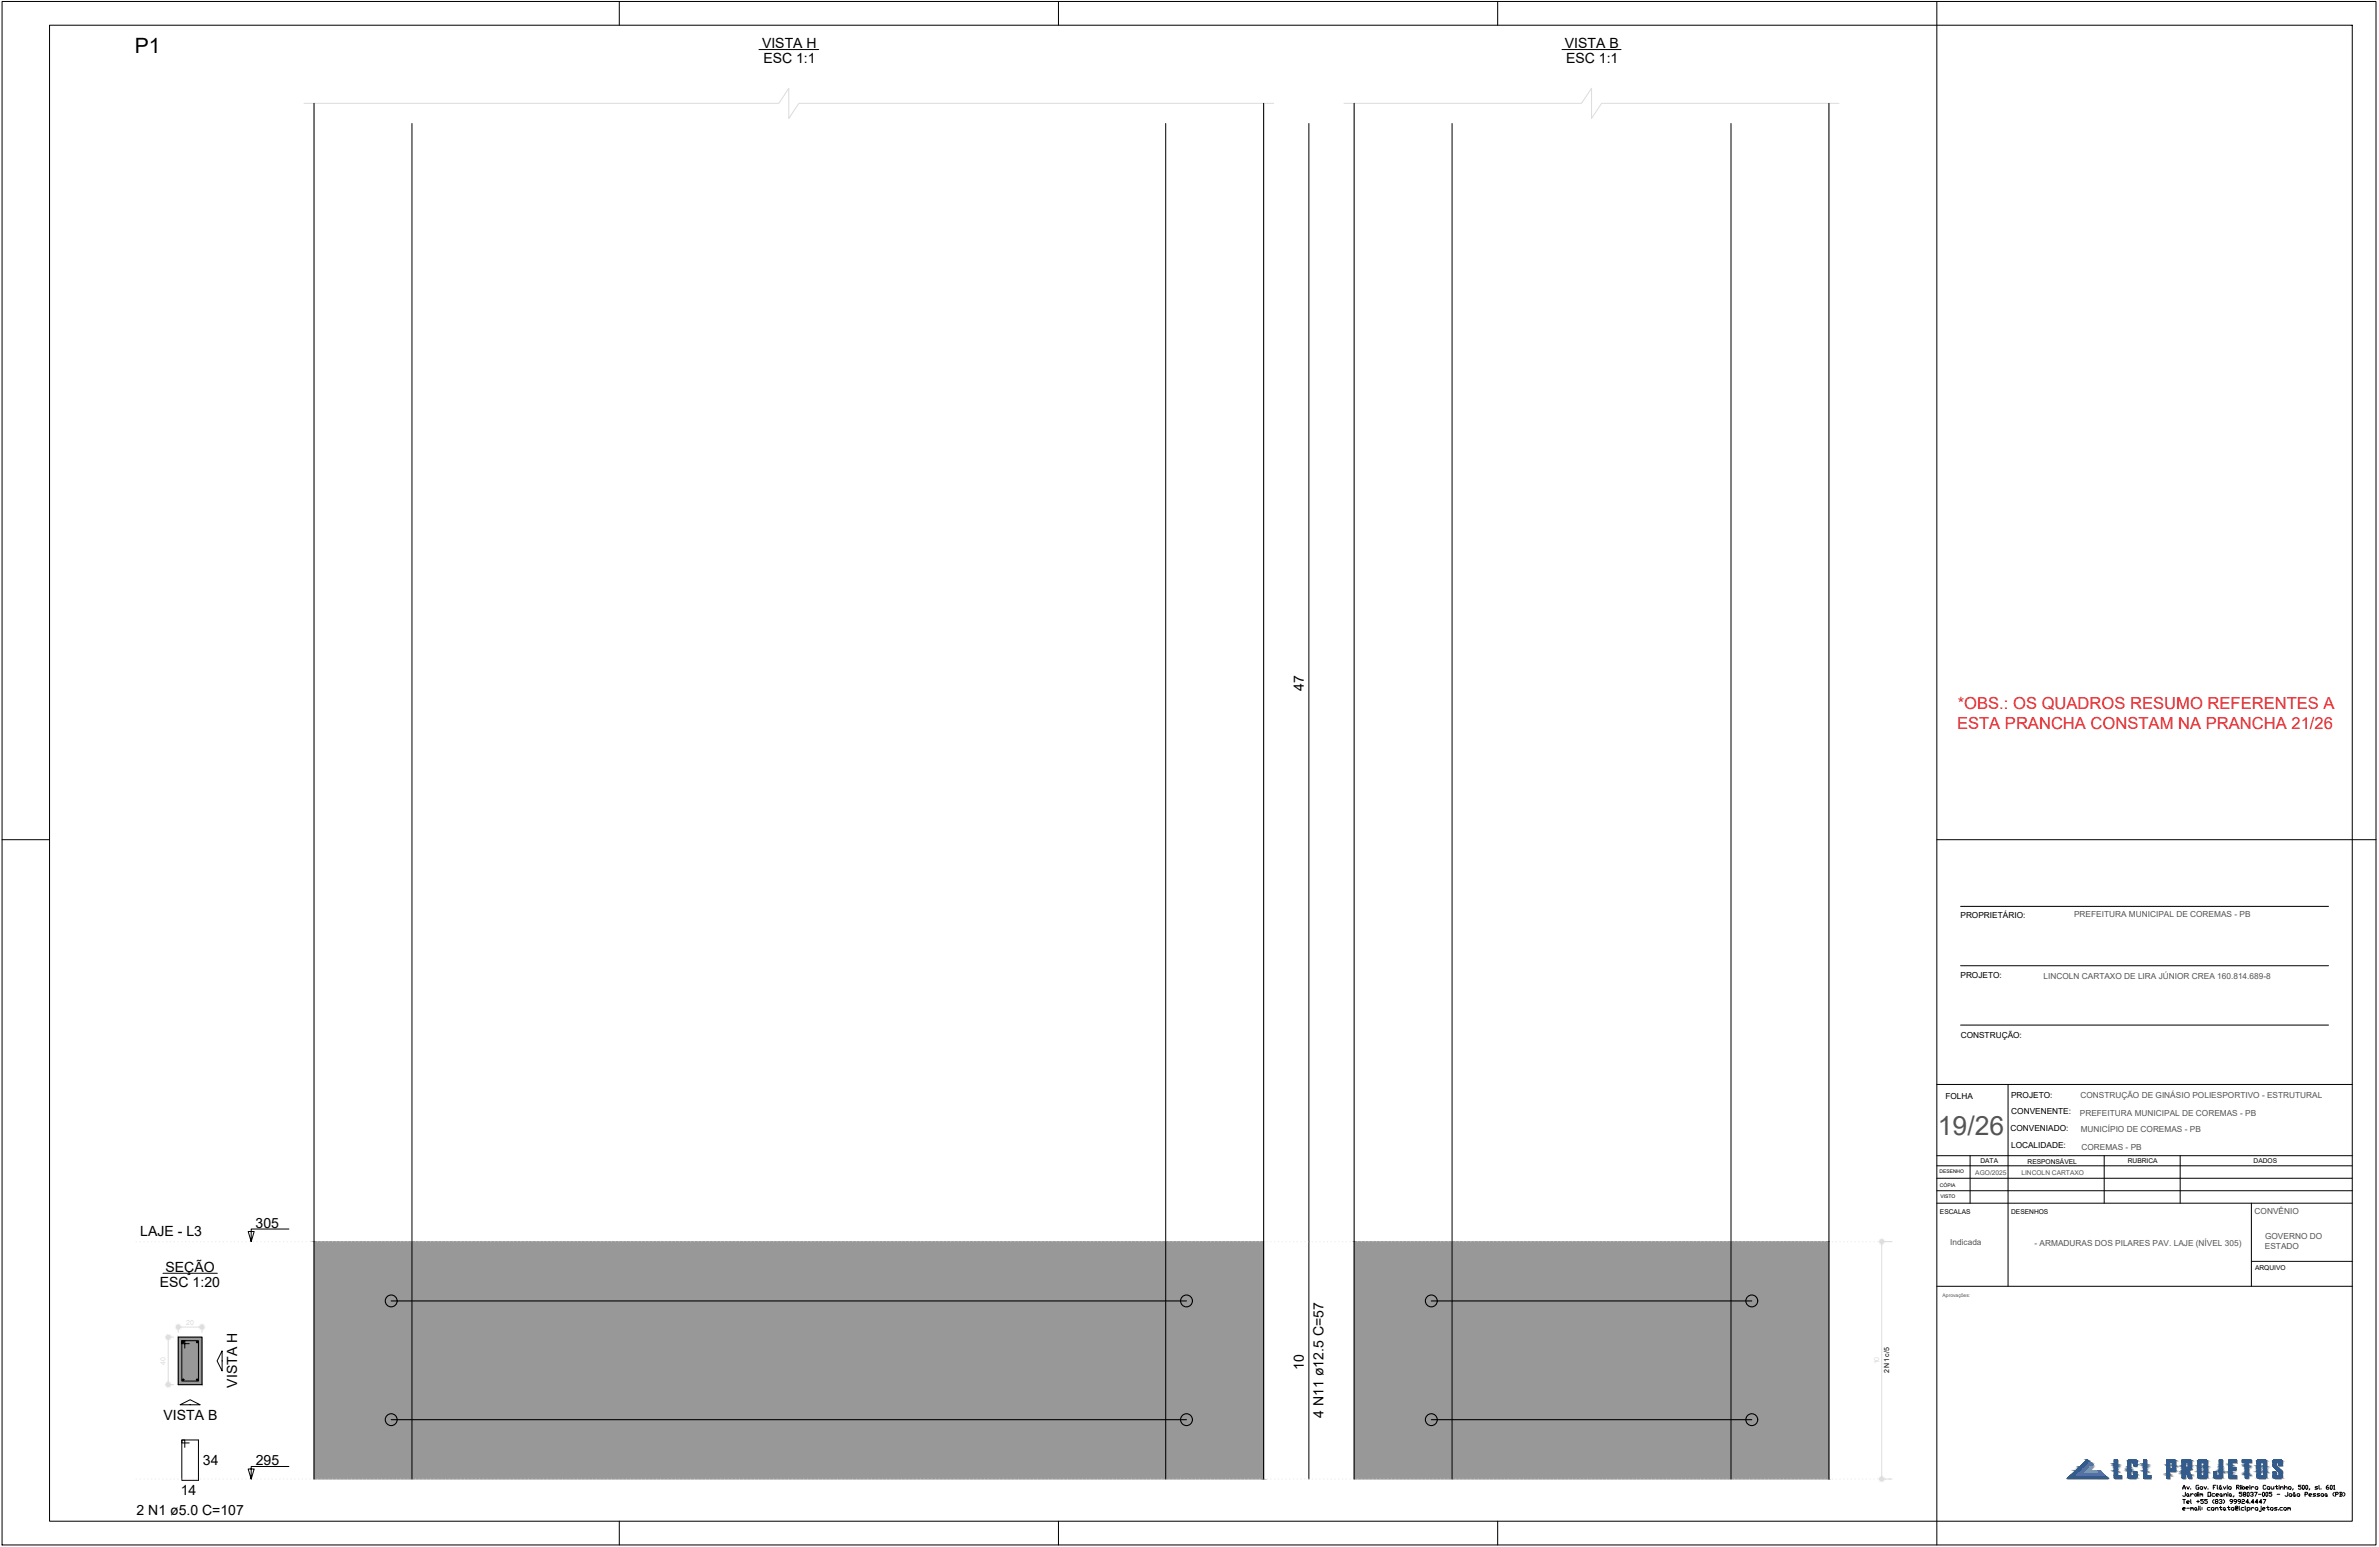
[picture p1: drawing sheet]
<svg xmlns="http://www.w3.org/2000/svg" width="1000mm" height="650mm" viewBox="0 0 1000 650" stroke-linecap="round" stroke-linejoin="round" font-family="sans-serif">
<defs><g id="words">
<text font-size="11.2" fill="#545454" x="814.7" y="476.9">19/26</text>
<g font-size="8.9">
<text x="56.6" y="22.3">P1</text>
<text x="799.7" y="22.3">P11=P12=P21=P22</text>
</g>
<g font-size="7" fill="#ed1f24">
<text x="823.1" y="297.9">*OBS.: OS QUADROS RESUMO REFERENTES A</text>
<text x="822.7" y="306.3">ESTA PRANCHA CONSTAM NA PRANCHA 21/26</text>
</g>
<g font-size="5.9">
<text x="320.4" y="20.1">VISTA H</text>
<text x="657.9" y="20.1">VISTA B</text>
<text x="320.9" y="26.5">ESC 1:1</text>
<text x="658.4" y="26.5">ESC 1:1</text>
<text x="548.1" y="290.2" transform="rotate(-90 548.1 290.2)">47</text>
<text x="107.5" y="515.9">305</text>
<text x="59" y="519.6">LAJE - L3</text>
<text x="69.6" y="534.7">SEÇÃO</text>
<text x="67.2" y="540.8">ESC 1:20</text>
<text x="548.1" y="575.7" transform="rotate(-90 548.1 575.7)">10</text>
<text x="99.6" y="583.2" transform="rotate(-90 99.6 583.2)">VISTA H</text>
<text x="68.7" y="596.7">VISTA B</text>
<text x="556.4" y="595.8" transform="rotate(-90 556.4 595.8)">4 N11 ø12.5 C=57</text>
<text x="85.3" y="615.7">34</text>
<text x="107.5" y="615.7">295</text>
<text x="76" y="628.5">14</text>
<text x="57.4" y="636.7">2 N1 ø5.0 C=107</text>
</g>
<g font-size="3.5">
<text x="824.2" y="386">PROPRIETÁRIO:</text>
<text x="824.2" y="410.9">PROJETO:</text>
<text x="824.3" y="436.3">CONSTRUÇÃO:</text>
<text x="817.8" y="461.7">FOLHA</text>
<text x="845.4" y="461.3">PROJETO:</text>
<text x="845.5" y="468.3">CONVENENTE:</text>
<text x="845.2" y="475.4">CONVENIADO:</text>
<text x="845.4" y="482.4">LOCALIDADE:</text>
</g>
<g font-size="3.5" fill="#545454">
<text x="872" y="385.6">PREFEITURA MUNICIPAL DE COREMAS - PB</text>
<text x="859.1" y="411.5">LINCOLN CARTAXO DE LIRA JÚNIOR CREA 160.814.689-8</text>
<text x="874.6" y="461.5">CONSTRUÇÃO DE GINÁSIO POLIESPORTIVO - ESTRUTURAL</text>
<text x="874.4" y="469.1">PREFEITURA MUNICIPAL DE COREMAS - PB</text>
<text x="874.7" y="475.9">MUNICÍPIO DE COREMAS - PB</text>
<text x="875" y="483.2">COREMAS - PB</text>
<text x="947.8" y="510.4">CONVÊNIO</text>
<text x="952.2" y="520.5">GOVERNO DO</text>
<text x="819.9" y="523.1">Indicada</text>
<text x="855.3" y="523.7">- ARMADURAS DOS PILARES PAV. LAJE (NÍVEL 305)</text>
<text x="952.2" y="524.7">ESTADO</text>
</g>
<text font-size="3" x="794.2" y="577.2" transform="rotate(-90 794.2 577.2)">2 N1 c/5</text>
<g font-size="2.8">
<text x="832.6" y="488.8">DATA</text>
<text x="852.4" y="489.3">RESPONSÁVEL</text>
<text x="894.5" y="488.9">RUBRICA</text>
<text x="947.4" y="488.9">DADOS</text>
<text x="815.6" y="510.2">ESCALAS</text>
<text x="845.5" y="510.2">DESENHOS</text>
<text x="948" y="533.7">ARQUIVO</text>
</g>
<g font-size="2.8" fill="#545454">
<text x="830.4" y="493.7">AGO/2025</text>
<text x="849.8" y="493.7">LINCOLN CARTAXO</text>
</g>
<g font-size="2.1">
<text x="815.4" y="493.2">DESENHO</text>
<text x="815.5" y="498.8">CÓPIA</text>
<text x="815.8" y="503.5">VISTO</text>
</g>
<text font-size="2.1" fill="#545454" x="816.7" y="545.2">Aprovações:</text>
</g></defs>
<!-- layer: DT-Hachura vista pilares -->
<g fill="#989898" stroke="#989898" stroke-width=".42">
<path d="M569.3 521.8l199.6 99.8v-99.8zM569.3 521.8l199.6 99.8h-199.6z"/>
<path d="M132 521.8l399.2 99.8v-99.8zM132 521.8l399.2 99.8h-399.2z"/>
</g>
<path d="M74.9 562l10 19.9v-19.9zM74.9 562l10 19.9h-10z" fill="#989898" stroke="#989898" stroke-width=".42"/>
<!-- layer: DT-Forma -->
<path d="M132 43.4v578.2M531.2 43.4v578.2M569.3 43.4v578.2M768.9 43.4v578.2M74.9 562h10v19.9h-10z" fill="none" stroke="#000" stroke-width=".46"/>
<!-- layer: DT-Textos -->
<path d="M319.1 20.8h25.1M656.7 20.8h24.8M121.5 516.5h-15.9v5.3l-1.3-4.2h2.6l-1.3 4.2M68.5 535.1h22.9M93.4 567.7v8.5l-2.1-4.2zM75.7 590.4l4.2-2.1 4.3 2.1zM121.5 616.3h-15.9v5.3l-1.3-4.2h2.6l-1.3 4.2" fill="none" stroke="#000" stroke-width=".42"/>
<!-- layer: DT-Cotas -->
<path d="M127.8 43.4h199.6l4.2-6.3v12.7l4.3-6.4h199.6M565 43.4h99.8l4.3-6.3v12.7l4.2-6.4h99.8M790.1 521.8h5.3M791.1 522.8v97.8M74.9 556.8v3.2M75.9 557.7h8M84.9 556.8v3.2M69.7 562h3.2M70.7 563v17.9M69.7 581.9h3.2M790.1 621.6h5.3" fill="none" stroke="#dcdcdc" stroke-width=".42"/>
<!-- layer: 0 -->
<g fill="#dcdcdc" stroke="#dcdcdc" stroke-width=".42">
<path d="M70.6 561.5l.1 .5zM70.5 561.5l.2 .5zM70.4 561.6l.3 .4z"/>
<path d="M70.4 561.6l.3 .4zM70.3 561.7l.4 .3zM70.2 561.8l.5 .2z"/>
<path d="M70.2 562h.5zM70.2 562.1l.5-.1zM70.3 562.2l.4-.2z"/>
<path d="M70.4 562.3l.3-.3zM70.7 562l-.1 .5zM70.7 562v.5z"/>
<path d="M70.7 562v.5zM70.7 562l.1 .5zM70.7 562l.4 .3z"/>
<path d="M70.7 562l.4 .3zM70.7 562l.5 .1zM70.7 562h.5z"/>
<path d="M70.7 562h.5zM70.7 562l.5-.2zM71.1 561.6l-.4 .4z"/>
<path d="M71 561.5l-.3 .5zM70.8 561.5l-.1 .5zM70.7 561.5v.5z"/>
<path d="M70.7 581.9v.5zM70.7 581.9l.1 .5zM70.7 581.9l.4 .4z"/>
<path d="M70.7 581.9l.4 .4zM70.7 581.9l.5 .2zM70.7 581.9h.5z"/>
<path d="M70.7 581.9h.5zM70.7 581.9l.5-.1zM71.1 581.6l-.4 .3z"/>
<path d="M71 581.5l-.3 .4zM70.8 581.5l-.1 .4zM70.7 581.4v.5z"/>
<path d="M70.6 581.5l.1 .4zM70.5 581.5l.2 .4zM70.4 581.6l.3 .3z"/>
<path d="M70.4 581.6l.3 .3zM70.3 581.7l.4 .2zM70.2 581.8l.5 .1z"/>
<path d="M70.2 581.9h.5zM70.2 582.1l.5-.2zM70.3 582.2l.4-.3z"/>
<path d="M70.4 582.3l.3-.4zM70.7 581.9l-.1 .5zM70.7 581.9v.5z"/>
<path d="M74.4 557.7h.5zM74.5 557.9l.4-.2zM74.5 558l.4-.3z"/>
<path d="M74.9 557.7l-.2 .5zM74.9 557.7l-.1 .5zM74.9 557.7l-.1 .5z"/>
<path d="M74.9 557.7l.2 .5zM74.9 557.7l.2 .5zM74.9 557.7l.3 .5z"/>
<path d="M74.9 557.7l.5 .3zM74.9 557.7l.5 .2zM74.9 557.7l.5 .2z"/>
<path d="M74.9 557.7l.5-.1zM74.9 557.7l.5-.1zM74.9 557.7l.5-.2z"/>
<path d="M75.2 557.3l-.3 .4zM75.1 557.3l-.2 .4zM74.9 557.2v.5z"/>
<path d="M74.8 557.3l.1 .4zM74.7 557.3l.2 .4zM74.6 557.4l.3 .3z"/>
<path d="M74.6 557.4l.3 .3zM74.5 557.5l.4 .2zM74.5 557.6l.4 .1z"/>
<path d="M84.9 557.7l.5-.1zM84.9 557.7l.5-.1zM84.9 557.7l.5-.2z"/>
<path d="M85.2 557.3l-.3 .4zM85 557.3l-.1 .4zM84.9 557.2v.5z"/>
<path d="M84.8 557.3l.1 .4zM84.7 557.3l.2 .4zM84.6 557.4l.3 .3z"/>
<path d="M84.6 557.4l.3 .3zM84.5 557.5l.4 .2zM84.4 557.6l.5 .1z"/>
<path d="M84.4 557.7h.5zM84.4 557.9l.5-.2zM84.5 558l.4-.3z"/>
<path d="M84.9 557.7l-.2 .5zM84.9 557.7l-.1 .5zM84.9 557.7l-.1 .5z"/>
<path d="M84.9 557.7l.1 .5zM84.9 557.7l.1 .5zM84.9 557.7l.3 .5z"/>
<path d="M84.9 557.7l.5 .3zM84.9 557.7l.5 .2zM84.9 557.7l.5 .2z"/>
<path d="M791.1 621.6v.5zM791.1 621.6l.2 .4zM791.1 621.6l.2 .4z"/>
<path d="M791.1 621.6l.4 .3zM791.1 621.6l.5 .1zM791.1 621.6l.5 .1z"/>
<path d="M791.1 621.6l.5-.1zM791.1 621.6l.5-.1zM791.4 621.3l-.3 .3z"/>
<path d="M791.3 621.2l-.2 .4zM791.2 621.1l-.1 .5zM791.1 621.1v.5z"/>
<path d="M790.9 621.1l.2 .5zM790.8 621.2l.3 .4zM790.7 621.3l.4 .3z"/>
<path d="M790.7 621.3l.4 .3zM790.6 621.4l.5 .2zM790.6 621.5l.5 .1z"/>
<path d="M790.6 621.6h.5zM790.6 621.7l.5-.1zM790.6 621.9l.5-.3z"/>
<path d="M790.7 622l.4-.4zM791.1 621.6l-.3 .4zM791.1 621.6v.5z"/>
<path d="M790.9 521.3l.2 .5zM790.8 521.4l.3 .4zM790.7 521.5l.4 .3z"/>
<path d="M790.7 521.5l.4 .3zM790.6 521.6l.5 .2zM790.6 521.7l.5 .1z"/>
<path d="M790.6 521.8h.5zM790.6 521.9l.5-.1zM790.6 522.1l.5-.3z"/>
<path d="M790.7 522.2l.4-.4zM791.1 521.8l-.3 .4zM791.1 521.8v.5z"/>
<path d="M791.1 521.8v.5zM791.1 521.8l.2 .4zM791.1 521.8l.2 .4z"/>
<path d="M791.1 521.8l.4 .3zM791.1 521.8l.5 .1zM791.1 521.8l.5 .1z"/>
<path d="M791.1 521.8l.5-.1zM791.1 521.8l.5-.1zM791.4 521.5l-.3 .3z"/>
<path d="M791.3 521.4l-.2 .4zM791.2 521.3l-.1 .5zM791.1 521.3v.5z"/>
</g>
<path d="M791.1 522.3v.5M75.4 557.7h.5M83.9 557.7h.5M70.7 562.5v.5M70.7 580.9v.5M791.1 620.6v.5" fill="none" stroke="#dcdcdc" stroke-width=".42"/>
<!-- layer: DT-Barras no corte -->
<g fill="none" stroke="#000" stroke-width=".46">
<circle cx="77" cy="564" r=".31"/>
<circle cx="77" cy="579.9" r=".31"/>
<circle cx="82.9" cy="564" r=".31"/>
<circle cx="82.9" cy="579.9" r=".31"/>
</g>
<!-- layer: DT-Barras na forma -->
<path d="M173.2 51.9v569.7M490.1 51.9v569.7M610.4 51.9v569.7M727.7 51.9v569.7M79.6 564.7h-3.2v-1.2h7v16.9h-7v-16.9h1.3v3.1" fill="none" stroke="#000" stroke-width=".42"/>
<!-- layer: DT-Barras rebatidas -->
<path d="M550.2 51.9v569.7M79.6 606.4h-3.2v-1.2h7v17h-7v-17h1.3v3.1" fill="none" stroke="#000" stroke-width=".42"/>
<path d="M794.2 566.2l-2.1 11h2.1" fill="none" stroke="#fff" stroke-width=".42"/>
<g fill="#fff" stroke="#fff" stroke-width=".42">
<path d="M794.2 566.2v11h-2.1z"/>
<path d="M792.1 566.2h2.1l-2.1 11z"/>
</g>
<!-- layer: DT-Pontilhado -->
<g fill="#dcdcdc" stroke="#dcdcdc" stroke-width=".42">
<circle cx="57.3" cy="521.8" r=".04"/>
<circle cx="59" cy="521.8" r=".04"/>
<circle cx="60.6" cy="521.8" r=".04"/>
<circle cx="62.2" cy="521.8" r=".04"/>
<circle cx="63.7" cy="521.8" r=".04"/>
<circle cx="65.3" cy="521.8" r=".04"/>
<circle cx="66.9" cy="521.8" r=".04"/>
<circle cx="68.5" cy="521.8" r=".04"/>
<circle cx="70.1" cy="521.8" r=".04"/>
<circle cx="71.7" cy="521.8" r=".04"/>
<circle cx="73.3" cy="521.8" r=".04"/>
<circle cx="74.8" cy="521.8" r=".04"/>
<circle cx="76.4" cy="521.8" r=".04"/>
<circle cx="78" cy="521.8" r=".04"/>
<circle cx="79.6" cy="521.8" r=".04"/>
<circle cx="81.2" cy="521.8" r=".04"/>
<circle cx="82.8" cy="521.8" r=".04"/>
<circle cx="84.4" cy="521.8" r=".04"/>
<circle cx="85.9" cy="521.8" r=".04"/>
<circle cx="87.5" cy="521.8" r=".04"/>
<circle cx="89.1" cy="521.8" r=".04"/>
<circle cx="90.7" cy="521.8" r=".04"/>
<circle cx="92.3" cy="521.8" r=".04"/>
<circle cx="93.9" cy="521.8" r=".04"/>
<circle cx="95.4" cy="521.8" r=".04"/>
<circle cx="97" cy="521.8" r=".04"/>
<circle cx="98.6" cy="521.8" r=".04"/>
<circle cx="100.2" cy="521.8" r=".04"/>
<circle cx="101.8" cy="521.8" r=".04"/>
<circle cx="103.4" cy="521.8" r=".04"/>
<circle cx="104.9" cy="521.8" r=".04"/>
<circle cx="106.5" cy="521.8" r=".04"/>
<circle cx="108.1" cy="521.8" r=".04"/>
<circle cx="109.7" cy="521.8" r=".04"/>
<circle cx="111.3" cy="521.8" r=".04"/>
<circle cx="112.9" cy="521.8" r=".04"/>
<circle cx="114.4" cy="521.8" r=".04"/>
<circle cx="116" cy="521.8" r=".04"/>
<circle cx="117.6" cy="521.8" r=".04"/>
<circle cx="119.2" cy="521.8" r=".04"/>
<circle cx="120.8" cy="521.8" r=".04"/>
<circle cx="122.4" cy="521.8" r=".04"/>
<circle cx="124" cy="521.8" r=".04"/>
<circle cx="125.5" cy="521.8" r=".04"/>
<circle cx="127.1" cy="521.8" r=".04"/>
<circle cx="128.7" cy="521.8" r=".04"/>
<circle cx="130.3" cy="521.8" r=".04"/>
<circle cx="131.9" cy="521.8" r=".04"/>
<circle cx="133.5" cy="521.8" r=".04"/>
<circle cx="135" cy="521.8" r=".04"/>
<circle cx="136.6" cy="521.8" r=".04"/>
<circle cx="138.2" cy="521.8" r=".04"/>
<circle cx="139.8" cy="521.8" r=".04"/>
<circle cx="141.4" cy="521.8" r=".04"/>
<circle cx="143" cy="521.8" r=".04"/>
<circle cx="144.5" cy="521.8" r=".04"/>
<circle cx="146.1" cy="521.8" r=".04"/>
<circle cx="147.7" cy="521.8" r=".04"/>
<circle cx="149.3" cy="521.8" r=".04"/>
<circle cx="150.9" cy="521.8" r=".04"/>
<circle cx="152.5" cy="521.8" r=".04"/>
<circle cx="154.1" cy="521.8" r=".04"/>
<circle cx="155.6" cy="521.8" r=".04"/>
<circle cx="157.2" cy="521.8" r=".04"/>
<circle cx="158.8" cy="521.8" r=".04"/>
<circle cx="160.4" cy="521.8" r=".04"/>
<circle cx="162" cy="521.8" r=".04"/>
<circle cx="163.6" cy="521.8" r=".04"/>
<circle cx="165.1" cy="521.8" r=".04"/>
<circle cx="166.7" cy="521.8" r=".04"/>
<circle cx="168.3" cy="521.8" r=".04"/>
<circle cx="169.9" cy="521.8" r=".04"/>
<circle cx="171.5" cy="521.8" r=".04"/>
<circle cx="173.1" cy="521.8" r=".04"/>
<circle cx="174.7" cy="521.8" r=".04"/>
<circle cx="176.2" cy="521.8" r=".04"/>
<circle cx="177.8" cy="521.8" r=".04"/>
<circle cx="179.4" cy="521.8" r=".04"/>
<circle cx="181" cy="521.8" r=".04"/>
<circle cx="182.6" cy="521.8" r=".04"/>
<circle cx="184.2" cy="521.8" r=".04"/>
<circle cx="185.7" cy="521.8" r=".04"/>
<circle cx="187.3" cy="521.8" r=".04"/>
<circle cx="188.9" cy="521.8" r=".04"/>
<circle cx="190.5" cy="521.8" r=".04"/>
<circle cx="192.1" cy="521.8" r=".04"/>
<circle cx="193.7" cy="521.8" r=".04"/>
<circle cx="195.3" cy="521.8" r=".04"/>
<circle cx="196.8" cy="521.8" r=".04"/>
<circle cx="198.4" cy="521.8" r=".04"/>
<circle cx="200" cy="521.8" r=".04"/>
<circle cx="201.6" cy="521.8" r=".04"/>
<circle cx="203.2" cy="521.8" r=".04"/>
<circle cx="204.8" cy="521.8" r=".04"/>
<circle cx="206.3" cy="521.8" r=".04"/>
<circle cx="207.9" cy="521.8" r=".04"/>
<circle cx="209.5" cy="521.8" r=".04"/>
<circle cx="211.1" cy="521.8" r=".04"/>
<circle cx="212.7" cy="521.8" r=".04"/>
<circle cx="214.3" cy="521.8" r=".04"/>
<circle cx="215.8" cy="521.8" r=".04"/>
<circle cx="217.4" cy="521.8" r=".04"/>
<circle cx="219" cy="521.8" r=".04"/>
<circle cx="220.6" cy="521.8" r=".04"/>
<circle cx="222.2" cy="521.8" r=".04"/>
<circle cx="223.8" cy="521.8" r=".04"/>
<circle cx="225.4" cy="521.8" r=".04"/>
<circle cx="226.9" cy="521.8" r=".04"/>
<circle cx="228.5" cy="521.8" r=".04"/>
<circle cx="230.1" cy="521.8" r=".04"/>
<circle cx="231.7" cy="521.8" r=".04"/>
<circle cx="233.3" cy="521.8" r=".04"/>
<circle cx="234.9" cy="521.8" r=".04"/>
<circle cx="236.4" cy="521.8" r=".04"/>
<circle cx="238" cy="521.8" r=".04"/>
<circle cx="239.6" cy="521.8" r=".04"/>
<circle cx="241.2" cy="521.8" r=".04"/>
<circle cx="242.8" cy="521.8" r=".04"/>
<circle cx="244.4" cy="521.8" r=".04"/>
<circle cx="245.9" cy="521.8" r=".04"/>
<circle cx="247.5" cy="521.8" r=".04"/>
<circle cx="249.1" cy="521.8" r=".04"/>
<circle cx="250.7" cy="521.8" r=".04"/>
<circle cx="252.3" cy="521.8" r=".04"/>
<circle cx="253.9" cy="521.8" r=".04"/>
<circle cx="255.5" cy="521.8" r=".04"/>
<circle cx="257" cy="521.8" r=".04"/>
<circle cx="258.6" cy="521.8" r=".04"/>
<circle cx="260.2" cy="521.8" r=".04"/>
<circle cx="261.8" cy="521.8" r=".04"/>
<circle cx="263.4" cy="521.8" r=".04"/>
<circle cx="265" cy="521.8" r=".04"/>
<circle cx="266.5" cy="521.8" r=".04"/>
<circle cx="268.1" cy="521.8" r=".04"/>
<circle cx="269.7" cy="521.8" r=".04"/>
<circle cx="271.3" cy="521.8" r=".04"/>
<circle cx="272.9" cy="521.8" r=".04"/>
<circle cx="274.5" cy="521.8" r=".04"/>
<circle cx="276.1" cy="521.8" r=".04"/>
<circle cx="277.6" cy="521.8" r=".04"/>
<circle cx="279.2" cy="521.8" r=".04"/>
<circle cx="280.8" cy="521.8" r=".04"/>
<circle cx="282.4" cy="521.8" r=".04"/>
<circle cx="284" cy="521.8" r=".04"/>
<circle cx="285.6" cy="521.8" r=".04"/>
<circle cx="287.1" cy="521.8" r=".04"/>
<circle cx="288.7" cy="521.8" r=".04"/>
<circle cx="290.3" cy="521.8" r=".04"/>
<circle cx="291.9" cy="521.8" r=".04"/>
<circle cx="293.5" cy="521.8" r=".04"/>
<circle cx="295.1" cy="521.8" r=".04"/>
<circle cx="296.7" cy="521.8" r=".04"/>
<circle cx="298.2" cy="521.8" r=".04"/>
<circle cx="299.8" cy="521.8" r=".04"/>
<circle cx="301.4" cy="521.8" r=".04"/>
<circle cx="303" cy="521.8" r=".04"/>
<circle cx="304.6" cy="521.8" r=".04"/>
<circle cx="306.2" cy="521.8" r=".04"/>
<circle cx="307.7" cy="521.8" r=".04"/>
<circle cx="309.3" cy="521.8" r=".04"/>
<circle cx="310.9" cy="521.8" r=".04"/>
<circle cx="312.5" cy="521.8" r=".04"/>
<circle cx="314.1" cy="521.8" r=".04"/>
<circle cx="315.7" cy="521.8" r=".04"/>
<circle cx="317.2" cy="521.8" r=".04"/>
<circle cx="318.8" cy="521.8" r=".04"/>
<circle cx="320.4" cy="521.8" r=".04"/>
<circle cx="322" cy="521.8" r=".04"/>
<circle cx="323.6" cy="521.8" r=".04"/>
<circle cx="325.2" cy="521.8" r=".04"/>
<circle cx="326.8" cy="521.8" r=".04"/>
<circle cx="328.3" cy="521.8" r=".04"/>
<circle cx="329.9" cy="521.8" r=".04"/>
<circle cx="331.5" cy="521.8" r=".04"/>
<circle cx="333.1" cy="521.8" r=".04"/>
<circle cx="334.7" cy="521.8" r=".04"/>
<circle cx="336.3" cy="521.8" r=".04"/>
<circle cx="337.8" cy="521.8" r=".04"/>
<circle cx="339.4" cy="521.8" r=".04"/>
<circle cx="341" cy="521.8" r=".04"/>
<circle cx="342.6" cy="521.8" r=".04"/>
<circle cx="344.2" cy="521.8" r=".04"/>
<circle cx="345.8" cy="521.8" r=".04"/>
<circle cx="347.3" cy="521.8" r=".04"/>
<circle cx="348.9" cy="521.8" r=".04"/>
<circle cx="350.5" cy="521.8" r=".04"/>
<circle cx="352.1" cy="521.8" r=".04"/>
<circle cx="353.7" cy="521.8" r=".04"/>
<circle cx="355.3" cy="521.8" r=".04"/>
<circle cx="356.9" cy="521.8" r=".04"/>
<circle cx="358.4" cy="521.8" r=".04"/>
<circle cx="360" cy="521.8" r=".04"/>
<circle cx="361.6" cy="521.8" r=".04"/>
<circle cx="363.2" cy="521.8" r=".04"/>
<circle cx="364.8" cy="521.8" r=".04"/>
<circle cx="366.4" cy="521.8" r=".04"/>
<circle cx="367.9" cy="521.8" r=".04"/>
<circle cx="369.5" cy="521.8" r=".04"/>
<circle cx="371.1" cy="521.8" r=".04"/>
<circle cx="372.7" cy="521.8" r=".04"/>
<circle cx="374.3" cy="521.8" r=".04"/>
<circle cx="375.9" cy="521.8" r=".04"/>
<circle cx="377.5" cy="521.8" r=".04"/>
<circle cx="379" cy="521.8" r=".04"/>
<circle cx="380.6" cy="521.8" r=".04"/>
<circle cx="382.2" cy="521.8" r=".04"/>
<circle cx="383.8" cy="521.8" r=".04"/>
<circle cx="385.4" cy="521.8" r=".04"/>
<circle cx="387" cy="521.8" r=".04"/>
<circle cx="388.5" cy="521.8" r=".04"/>
<circle cx="390.1" cy="521.8" r=".04"/>
<circle cx="391.7" cy="521.8" r=".04"/>
<circle cx="393.3" cy="521.8" r=".04"/>
<circle cx="394.9" cy="521.8" r=".04"/>
<circle cx="396.5" cy="521.8" r=".04"/>
<circle cx="398.1" cy="521.8" r=".04"/>
<circle cx="399.6" cy="521.8" r=".04"/>
<circle cx="401.2" cy="521.8" r=".04"/>
<circle cx="402.8" cy="521.8" r=".04"/>
<circle cx="404.4" cy="521.8" r=".04"/>
<circle cx="406" cy="521.8" r=".04"/>
<circle cx="407.6" cy="521.8" r=".04"/>
<circle cx="409.1" cy="521.8" r=".04"/>
<circle cx="410.7" cy="521.8" r=".04"/>
<circle cx="412.3" cy="521.8" r=".04"/>
<circle cx="413.9" cy="521.8" r=".04"/>
<circle cx="415.5" cy="521.8" r=".04"/>
<circle cx="417.1" cy="521.8" r=".04"/>
<circle cx="418.6" cy="521.8" r=".04"/>
<circle cx="420.2" cy="521.8" r=".04"/>
<circle cx="421.8" cy="521.8" r=".04"/>
<circle cx="423.4" cy="521.8" r=".04"/>
<circle cx="425" cy="521.8" r=".04"/>
<circle cx="426.6" cy="521.8" r=".04"/>
<circle cx="428.2" cy="521.8" r=".04"/>
<circle cx="429.7" cy="521.8" r=".04"/>
<circle cx="431.3" cy="521.8" r=".04"/>
<circle cx="432.9" cy="521.8" r=".04"/>
<circle cx="434.5" cy="521.8" r=".04"/>
<circle cx="436.1" cy="521.8" r=".04"/>
<circle cx="437.7" cy="521.8" r=".04"/>
<circle cx="439.2" cy="521.8" r=".04"/>
<circle cx="440.8" cy="521.8" r=".04"/>
<circle cx="442.4" cy="521.8" r=".04"/>
<circle cx="444" cy="521.8" r=".04"/>
<circle cx="445.6" cy="521.8" r=".04"/>
<circle cx="447.2" cy="521.8" r=".04"/>
<circle cx="448.7" cy="521.8" r=".04"/>
<circle cx="450.3" cy="521.8" r=".04"/>
<circle cx="451.9" cy="521.8" r=".04"/>
<circle cx="453.5" cy="521.8" r=".04"/>
<circle cx="455.1" cy="521.8" r=".04"/>
<circle cx="456.7" cy="521.8" r=".04"/>
<circle cx="458.2" cy="521.8" r=".04"/>
<circle cx="459.8" cy="521.8" r=".04"/>
<circle cx="461.4" cy="521.8" r=".04"/>
<circle cx="463" cy="521.8" r=".04"/>
<circle cx="464.6" cy="521.8" r=".04"/>
<circle cx="466.2" cy="521.8" r=".04"/>
<circle cx="467.8" cy="521.8" r=".04"/>
<circle cx="469.3" cy="521.8" r=".04"/>
<circle cx="470.9" cy="521.8" r=".04"/>
<circle cx="472.5" cy="521.8" r=".04"/>
<circle cx="474.1" cy="521.8" r=".04"/>
<circle cx="475.7" cy="521.8" r=".04"/>
<circle cx="477.3" cy="521.8" r=".04"/>
<circle cx="478.9" cy="521.8" r=".04"/>
<circle cx="480.4" cy="521.8" r=".04"/>
<circle cx="482" cy="521.8" r=".04"/>
<circle cx="483.6" cy="521.8" r=".04"/>
<circle cx="485.2" cy="521.8" r=".04"/>
<circle cx="486.8" cy="521.8" r=".04"/>
<circle cx="488.4" cy="521.8" r=".04"/>
<circle cx="489.9" cy="521.8" r=".04"/>
<circle cx="491.5" cy="521.8" r=".04"/>
<circle cx="493.1" cy="521.8" r=".04"/>
<circle cx="494.7" cy="521.8" r=".04"/>
<circle cx="496.3" cy="521.8" r=".04"/>
<circle cx="497.9" cy="521.8" r=".04"/>
<circle cx="499.5" cy="521.8" r=".04"/>
<circle cx="501" cy="521.8" r=".04"/>
<circle cx="502.6" cy="521.8" r=".04"/>
<circle cx="504.2" cy="521.8" r=".04"/>
<circle cx="505.8" cy="521.8" r=".04"/>
<circle cx="507.4" cy="521.8" r=".04"/>
<circle cx="509" cy="521.8" r=".04"/>
<circle cx="510.5" cy="521.8" r=".04"/>
<circle cx="512.1" cy="521.8" r=".04"/>
<circle cx="513.7" cy="521.8" r=".04"/>
<circle cx="515.3" cy="521.8" r=".04"/>
<circle cx="516.9" cy="521.8" r=".04"/>
<circle cx="518.5" cy="521.8" r=".04"/>
<circle cx="520" cy="521.8" r=".04"/>
<circle cx="521.6" cy="521.8" r=".04"/>
<circle cx="523.2" cy="521.8" r=".04"/>
<circle cx="524.8" cy="521.8" r=".04"/>
<circle cx="526.4" cy="521.8" r=".04"/>
<circle cx="528" cy="521.8" r=".04"/>
<circle cx="529.5" cy="521.8" r=".04"/>
<circle cx="531.1" cy="521.8" r=".04"/>
<circle cx="532.7" cy="521.8" r=".04"/>
<circle cx="534.3" cy="521.8" r=".04"/>
<circle cx="535.9" cy="521.8" r=".04"/>
<circle cx="537.5" cy="521.8" r=".04"/>
<circle cx="539.1" cy="521.8" r=".04"/>
<circle cx="540.6" cy="521.8" r=".04"/>
<circle cx="542.2" cy="521.8" r=".04"/>
<circle cx="543.8" cy="521.8" r=".04"/>
<circle cx="545.4" cy="521.8" r=".04"/>
<circle cx="547" cy="521.8" r=".04"/>
<circle cx="548.6" cy="521.8" r=".04"/>
<circle cx="550.1" cy="521.8" r=".04"/>
<circle cx="551.7" cy="521.8" r=".04"/>
<circle cx="553.3" cy="521.8" r=".04"/>
<circle cx="554.9" cy="521.8" r=".04"/>
<circle cx="556.5" cy="521.8" r=".04"/>
<circle cx="558.1" cy="521.8" r=".04"/>
<circle cx="559.6" cy="521.8" r=".04"/>
<circle cx="561.2" cy="521.8" r=".04"/>
<circle cx="562.8" cy="521.8" r=".04"/>
<circle cx="564.4" cy="521.8" r=".04"/>
<circle cx="566" cy="521.8" r=".04"/>
<circle cx="567.6" cy="521.8" r=".04"/>
<circle cx="569.2" cy="521.8" r=".04"/>
<circle cx="570.7" cy="521.8" r=".04"/>
<circle cx="572.3" cy="521.8" r=".04"/>
<circle cx="573.9" cy="521.8" r=".04"/>
<circle cx="575.5" cy="521.8" r=".04"/>
<circle cx="577.1" cy="521.8" r=".04"/>
<circle cx="578.7" cy="521.8" r=".04"/>
<circle cx="580.3" cy="521.8" r=".04"/>
<circle cx="581.8" cy="521.8" r=".04"/>
<circle cx="583.4" cy="521.8" r=".04"/>
<circle cx="585" cy="521.8" r=".04"/>
<circle cx="586.6" cy="521.8" r=".04"/>
<circle cx="588.2" cy="521.8" r=".04"/>
<circle cx="589.8" cy="521.8" r=".04"/>
<circle cx="591.3" cy="521.8" r=".04"/>
<circle cx="592.9" cy="521.8" r=".04"/>
<circle cx="594.5" cy="521.8" r=".04"/>
<circle cx="596.1" cy="521.8" r=".04"/>
<circle cx="597.7" cy="521.8" r=".04"/>
<circle cx="599.3" cy="521.8" r=".04"/>
<circle cx="600.8" cy="521.8" r=".04"/>
<circle cx="602.4" cy="521.8" r=".04"/>
<circle cx="604" cy="521.8" r=".04"/>
<circle cx="605.6" cy="521.8" r=".04"/>
<circle cx="607.2" cy="521.8" r=".04"/>
<circle cx="608.8" cy="521.8" r=".04"/>
<circle cx="610.4" cy="521.8" r=".04"/>
<circle cx="611.9" cy="521.8" r=".04"/>
<circle cx="613.5" cy="521.8" r=".04"/>
<circle cx="615.1" cy="521.8" r=".04"/>
<circle cx="616.7" cy="521.8" r=".04"/>
<circle cx="618.3" cy="521.8" r=".04"/>
<circle cx="619.9" cy="521.8" r=".04"/>
<circle cx="621.4" cy="521.8" r=".04"/>
<circle cx="623" cy="521.8" r=".04"/>
<circle cx="624.6" cy="521.8" r=".04"/>
<circle cx="626.2" cy="521.8" r=".04"/>
<circle cx="627.8" cy="521.8" r=".04"/>
<circle cx="629.4" cy="521.8" r=".04"/>
<circle cx="630.9" cy="521.8" r=".04"/>
<circle cx="632.5" cy="521.8" r=".04"/>
<circle cx="634.1" cy="521.8" r=".04"/>
<circle cx="635.7" cy="521.8" r=".04"/>
<circle cx="637.3" cy="521.8" r=".04"/>
<circle cx="638.9" cy="521.8" r=".04"/>
<circle cx="640.5" cy="521.8" r=".04"/>
<circle cx="642" cy="521.8" r=".04"/>
<circle cx="643.6" cy="521.8" r=".04"/>
<circle cx="645.2" cy="521.8" r=".04"/>
<circle cx="646.8" cy="521.8" r=".04"/>
<circle cx="648.4" cy="521.8" r=".04"/>
<circle cx="650" cy="521.8" r=".04"/>
<circle cx="651.5" cy="521.8" r=".04"/>
<circle cx="653.1" cy="521.8" r=".04"/>
<circle cx="654.7" cy="521.8" r=".04"/>
<circle cx="656.3" cy="521.8" r=".04"/>
<circle cx="657.9" cy="521.8" r=".04"/>
<circle cx="659.5" cy="521.8" r=".04"/>
<circle cx="661" cy="521.8" r=".04"/>
<circle cx="662.6" cy="521.8" r=".04"/>
<circle cx="664.2" cy="521.8" r=".04"/>
<circle cx="665.8" cy="521.8" r=".04"/>
<circle cx="667.4" cy="521.8" r=".04"/>
<circle cx="669" cy="521.8" r=".04"/>
<circle cx="670.6" cy="521.8" r=".04"/>
<circle cx="672.1" cy="521.8" r=".04"/>
<circle cx="673.7" cy="521.8" r=".04"/>
<circle cx="675.3" cy="521.8" r=".04"/>
<circle cx="676.9" cy="521.8" r=".04"/>
<circle cx="678.5" cy="521.8" r=".04"/>
<circle cx="680.1" cy="521.8" r=".04"/>
<circle cx="681.7" cy="521.8" r=".04"/>
<circle cx="683.2" cy="521.8" r=".04"/>
<circle cx="684.8" cy="521.8" r=".04"/>
<circle cx="686.4" cy="521.8" r=".04"/>
<circle cx="688" cy="521.8" r=".04"/>
<circle cx="689.6" cy="521.8" r=".04"/>
<circle cx="691.2" cy="521.8" r=".04"/>
<circle cx="692.7" cy="521.8" r=".04"/>
<circle cx="694.3" cy="521.8" r=".04"/>
<circle cx="695.9" cy="521.8" r=".04"/>
<circle cx="697.5" cy="521.8" r=".04"/>
<circle cx="699.1" cy="521.8" r=".04"/>
<circle cx="700.7" cy="521.8" r=".04"/>
<circle cx="702.2" cy="521.8" r=".04"/>
<circle cx="703.8" cy="521.8" r=".04"/>
<circle cx="705.4" cy="521.8" r=".04"/>
<circle cx="707" cy="521.8" r=".04"/>
<circle cx="708.6" cy="521.8" r=".04"/>
<circle cx="710.2" cy="521.8" r=".04"/>
<circle cx="711.8" cy="521.8" r=".04"/>
<circle cx="713.3" cy="521.8" r=".04"/>
<circle cx="714.9" cy="521.8" r=".04"/>
<circle cx="716.5" cy="521.8" r=".04"/>
<circle cx="718.1" cy="521.8" r=".04"/>
<circle cx="719.7" cy="521.8" r=".04"/>
<circle cx="721.3" cy="521.8" r=".04"/>
<circle cx="722.8" cy="521.8" r=".04"/>
<circle cx="724.4" cy="521.8" r=".04"/>
<circle cx="726" cy="521.8" r=".04"/>
<circle cx="727.6" cy="521.8" r=".04"/>
<circle cx="729.2" cy="521.8" r=".04"/>
<circle cx="730.8" cy="521.8" r=".04"/>
<circle cx="732.3" cy="521.8" r=".04"/>
<circle cx="733.9" cy="521.8" r=".04"/>
<circle cx="735.5" cy="521.8" r=".04"/>
<circle cx="737.1" cy="521.8" r=".04"/>
<circle cx="738.7" cy="521.8" r=".04"/>
<circle cx="740.3" cy="521.8" r=".04"/>
<circle cx="741.9" cy="521.8" r=".04"/>
<circle cx="743.4" cy="521.8" r=".04"/>
<circle cx="745" cy="521.8" r=".04"/>
<circle cx="746.6" cy="521.8" r=".04"/>
<circle cx="748.2" cy="521.8" r=".04"/>
<circle cx="749.8" cy="521.8" r=".04"/>
<circle cx="751.4" cy="521.8" r=".04"/>
<circle cx="752.9" cy="521.8" r=".04"/>
<circle cx="754.5" cy="521.8" r=".04"/>
<circle cx="756.1" cy="521.8" r=".04"/>
<circle cx="757.7" cy="521.8" r=".04"/>
<circle cx="759.3" cy="521.8" r=".04"/>
<circle cx="760.9" cy="521.8" r=".04"/>
<circle cx="762.4" cy="521.8" r=".04"/>
<circle cx="764" cy="521.8" r=".04"/>
<circle cx="765.6" cy="521.8" r=".04"/>
<circle cx="767.2" cy="521.8" r=".04"/>
<circle cx="768.8" cy="521.8" r=".04"/>
<circle cx="770.4" cy="521.8" r=".04"/>
<circle cx="772" cy="521.8" r=".04"/>
<circle cx="773.5" cy="521.8" r=".04"/>
<circle cx="775.1" cy="521.8" r=".04"/>
<circle cx="776.7" cy="521.8" r=".04"/>
<circle cx="778.3" cy="521.8" r=".04"/>
<circle cx="779.9" cy="521.8" r=".04"/>
<circle cx="781.5" cy="521.8" r=".04"/>
<circle cx="783.1" cy="521.8" r=".04"/>
<circle cx="784.6" cy="521.8" r=".04"/>
<circle cx="786.2" cy="521.8" r=".04"/>
<circle cx="787.8" cy="521.8" r=".04"/>
<circle cx="789.4" cy="521.8" r=".04"/>
<circle cx="791" cy="521.8" r=".04"/>
<circle cx="792.6" cy="521.8" r=".04"/>
<circle cx="57.3" cy="621.6" r=".04"/>
<circle cx="59" cy="621.6" r=".04"/>
<circle cx="60.6" cy="621.6" r=".04"/>
<circle cx="62.2" cy="621.6" r=".04"/>
<circle cx="63.7" cy="621.6" r=".04"/>
<circle cx="65.3" cy="621.6" r=".04"/>
<circle cx="66.9" cy="621.6" r=".04"/>
<circle cx="68.5" cy="621.6" r=".04"/>
<circle cx="70.1" cy="621.6" r=".04"/>
<circle cx="71.7" cy="621.6" r=".04"/>
<circle cx="73.3" cy="621.6" r=".04"/>
<circle cx="74.8" cy="621.6" r=".04"/>
<circle cx="76.4" cy="621.6" r=".04"/>
<circle cx="78" cy="621.6" r=".04"/>
<circle cx="79.6" cy="621.6" r=".04"/>
<circle cx="81.2" cy="621.6" r=".04"/>
<circle cx="82.8" cy="621.6" r=".04"/>
<circle cx="84.4" cy="621.6" r=".04"/>
<circle cx="85.9" cy="621.6" r=".04"/>
<circle cx="87.5" cy="621.6" r=".04"/>
<circle cx="89.1" cy="621.6" r=".04"/>
<circle cx="90.7" cy="621.6" r=".04"/>
<circle cx="92.3" cy="621.6" r=".04"/>
<circle cx="93.9" cy="621.6" r=".04"/>
<circle cx="95.4" cy="621.6" r=".04"/>
<circle cx="97" cy="621.6" r=".04"/>
<circle cx="98.6" cy="621.6" r=".04"/>
<circle cx="100.2" cy="621.6" r=".04"/>
<circle cx="101.8" cy="621.6" r=".04"/>
<circle cx="103.4" cy="621.6" r=".04"/>
<circle cx="104.9" cy="621.6" r=".04"/>
<circle cx="106.5" cy="621.6" r=".04"/>
<circle cx="108.1" cy="621.6" r=".04"/>
<circle cx="109.7" cy="621.6" r=".04"/>
<circle cx="111.3" cy="621.6" r=".04"/>
<circle cx="112.9" cy="621.6" r=".04"/>
<circle cx="114.4" cy="621.6" r=".04"/>
<circle cx="116" cy="621.6" r=".04"/>
<circle cx="117.6" cy="621.6" r=".04"/>
<circle cx="119.2" cy="621.6" r=".04"/>
<circle cx="120.8" cy="621.6" r=".04"/>
<circle cx="122.4" cy="621.6" r=".04"/>
<circle cx="124" cy="621.6" r=".04"/>
<circle cx="125.5" cy="621.6" r=".04"/>
<circle cx="127.1" cy="621.6" r=".04"/>
<circle cx="128.7" cy="621.6" r=".04"/>
<circle cx="130.3" cy="621.6" r=".04"/>
<circle cx="131.9" cy="621.6" r=".04"/>
<circle cx="133.5" cy="621.6" r=".04"/>
<circle cx="135" cy="621.6" r=".04"/>
<circle cx="136.6" cy="621.6" r=".04"/>
<circle cx="138.2" cy="621.6" r=".04"/>
<circle cx="139.8" cy="621.6" r=".04"/>
<circle cx="141.4" cy="621.6" r=".04"/>
<circle cx="143" cy="621.6" r=".04"/>
<circle cx="144.5" cy="621.6" r=".04"/>
<circle cx="146.1" cy="621.6" r=".04"/>
<circle cx="147.7" cy="621.6" r=".04"/>
<circle cx="149.3" cy="621.6" r=".04"/>
<circle cx="150.9" cy="621.6" r=".04"/>
<circle cx="152.5" cy="621.6" r=".04"/>
<circle cx="154.1" cy="621.6" r=".04"/>
<circle cx="155.6" cy="621.6" r=".04"/>
<circle cx="157.2" cy="621.6" r=".04"/>
<circle cx="158.8" cy="621.6" r=".04"/>
<circle cx="160.4" cy="621.6" r=".04"/>
<circle cx="162" cy="621.6" r=".04"/>
<circle cx="163.6" cy="621.6" r=".04"/>
<circle cx="165.1" cy="621.6" r=".04"/>
<circle cx="166.7" cy="621.6" r=".04"/>
<circle cx="168.3" cy="621.6" r=".04"/>
<circle cx="169.9" cy="621.6" r=".04"/>
<circle cx="171.5" cy="621.6" r=".04"/>
<circle cx="173.1" cy="621.6" r=".04"/>
<circle cx="174.7" cy="621.6" r=".04"/>
<circle cx="176.2" cy="621.6" r=".04"/>
<circle cx="177.8" cy="621.6" r=".04"/>
<circle cx="179.4" cy="621.6" r=".04"/>
<circle cx="181" cy="621.6" r=".04"/>
<circle cx="182.6" cy="621.6" r=".04"/>
<circle cx="184.2" cy="621.6" r=".04"/>
<circle cx="185.7" cy="621.6" r=".04"/>
<circle cx="187.3" cy="621.6" r=".04"/>
<circle cx="188.9" cy="621.6" r=".04"/>
<circle cx="190.5" cy="621.6" r=".04"/>
<circle cx="192.1" cy="621.6" r=".04"/>
<circle cx="193.7" cy="621.6" r=".04"/>
<circle cx="195.3" cy="621.6" r=".04"/>
<circle cx="196.8" cy="621.6" r=".04"/>
<circle cx="198.4" cy="621.6" r=".04"/>
<circle cx="200" cy="621.6" r=".04"/>
<circle cx="201.6" cy="621.6" r=".04"/>
<circle cx="203.2" cy="621.6" r=".04"/>
<circle cx="204.8" cy="621.6" r=".04"/>
<circle cx="206.3" cy="621.6" r=".04"/>
<circle cx="207.9" cy="621.6" r=".04"/>
<circle cx="209.5" cy="621.6" r=".04"/>
<circle cx="211.1" cy="621.6" r=".04"/>
<circle cx="212.7" cy="621.6" r=".04"/>
<circle cx="214.3" cy="621.6" r=".04"/>
<circle cx="215.8" cy="621.6" r=".04"/>
<circle cx="217.4" cy="621.6" r=".04"/>
<circle cx="219" cy="621.6" r=".04"/>
<circle cx="220.6" cy="621.6" r=".04"/>
<circle cx="222.2" cy="621.6" r=".04"/>
<circle cx="223.8" cy="621.6" r=".04"/>
<circle cx="225.4" cy="621.6" r=".04"/>
<circle cx="226.9" cy="621.6" r=".04"/>
<circle cx="228.5" cy="621.6" r=".04"/>
<circle cx="230.1" cy="621.6" r=".04"/>
<circle cx="231.7" cy="621.6" r=".04"/>
<circle cx="233.3" cy="621.6" r=".04"/>
<circle cx="234.9" cy="621.6" r=".04"/>
<circle cx="236.4" cy="621.6" r=".04"/>
<circle cx="238" cy="621.6" r=".04"/>
<circle cx="239.6" cy="621.6" r=".04"/>
<circle cx="241.2" cy="621.6" r=".04"/>
<circle cx="242.8" cy="621.6" r=".04"/>
<circle cx="244.4" cy="621.6" r=".04"/>
<circle cx="245.9" cy="621.6" r=".04"/>
<circle cx="247.5" cy="621.6" r=".04"/>
<circle cx="249.1" cy="621.6" r=".04"/>
<circle cx="250.7" cy="621.6" r=".04"/>
<circle cx="252.3" cy="621.6" r=".04"/>
<circle cx="253.9" cy="621.6" r=".04"/>
<circle cx="255.5" cy="621.6" r=".04"/>
<circle cx="257" cy="621.6" r=".04"/>
<circle cx="258.6" cy="621.6" r=".04"/>
<circle cx="260.2" cy="621.6" r=".04"/>
<circle cx="261.8" cy="621.6" r=".04"/>
<circle cx="263.4" cy="621.6" r=".04"/>
<circle cx="265" cy="621.6" r=".04"/>
<circle cx="266.5" cy="621.6" r=".04"/>
<circle cx="268.1" cy="621.6" r=".04"/>
<circle cx="269.7" cy="621.6" r=".04"/>
<circle cx="271.3" cy="621.6" r=".04"/>
<circle cx="272.9" cy="621.6" r=".04"/>
<circle cx="274.5" cy="621.6" r=".04"/>
<circle cx="276.1" cy="621.6" r=".04"/>
<circle cx="277.6" cy="621.6" r=".04"/>
<circle cx="279.2" cy="621.6" r=".04"/>
<circle cx="280.8" cy="621.6" r=".04"/>
<circle cx="282.4" cy="621.6" r=".04"/>
<circle cx="284" cy="621.6" r=".04"/>
<circle cx="285.6" cy="621.6" r=".04"/>
<circle cx="287.1" cy="621.6" r=".04"/>
<circle cx="288.7" cy="621.6" r=".04"/>
<circle cx="290.3" cy="621.6" r=".04"/>
<circle cx="291.9" cy="621.6" r=".04"/>
<circle cx="293.5" cy="621.6" r=".04"/>
<circle cx="295.1" cy="621.6" r=".04"/>
<circle cx="296.7" cy="621.6" r=".04"/>
<circle cx="298.2" cy="621.6" r=".04"/>
<circle cx="299.8" cy="621.6" r=".04"/>
<circle cx="301.4" cy="621.6" r=".04"/>
<circle cx="303" cy="621.6" r=".04"/>
<circle cx="304.6" cy="621.6" r=".04"/>
<circle cx="306.2" cy="621.6" r=".04"/>
<circle cx="307.7" cy="621.6" r=".04"/>
<circle cx="309.3" cy="621.6" r=".04"/>
<circle cx="310.9" cy="621.6" r=".04"/>
<circle cx="312.5" cy="621.6" r=".04"/>
<circle cx="314.1" cy="621.6" r=".04"/>
<circle cx="315.7" cy="621.6" r=".04"/>
<circle cx="317.2" cy="621.6" r=".04"/>
<circle cx="318.8" cy="621.6" r=".04"/>
<circle cx="320.4" cy="621.6" r=".04"/>
<circle cx="322" cy="621.6" r=".04"/>
<circle cx="323.6" cy="621.6" r=".04"/>
<circle cx="325.2" cy="621.6" r=".04"/>
<circle cx="326.8" cy="621.6" r=".04"/>
<circle cx="328.3" cy="621.6" r=".04"/>
<circle cx="329.9" cy="621.6" r=".04"/>
<circle cx="331.5" cy="621.6" r=".04"/>
<circle cx="333.1" cy="621.6" r=".04"/>
<circle cx="334.7" cy="621.6" r=".04"/>
<circle cx="336.3" cy="621.6" r=".04"/>
<circle cx="337.8" cy="621.6" r=".04"/>
<circle cx="339.4" cy="621.6" r=".04"/>
<circle cx="341" cy="621.6" r=".04"/>
<circle cx="342.6" cy="621.6" r=".04"/>
<circle cx="344.2" cy="621.6" r=".04"/>
<circle cx="345.8" cy="621.6" r=".04"/>
<circle cx="347.3" cy="621.6" r=".04"/>
<circle cx="348.9" cy="621.6" r=".04"/>
<circle cx="350.5" cy="621.6" r=".04"/>
<circle cx="352.1" cy="621.6" r=".04"/>
<circle cx="353.7" cy="621.6" r=".04"/>
<circle cx="355.3" cy="621.6" r=".04"/>
<circle cx="356.9" cy="621.6" r=".04"/>
<circle cx="358.4" cy="621.6" r=".04"/>
<circle cx="360" cy="621.6" r=".04"/>
<circle cx="361.6" cy="621.6" r=".04"/>
<circle cx="363.2" cy="621.6" r=".04"/>
<circle cx="364.8" cy="621.6" r=".04"/>
<circle cx="366.4" cy="621.6" r=".04"/>
<circle cx="367.9" cy="621.6" r=".04"/>
<circle cx="369.5" cy="621.6" r=".04"/>
<circle cx="371.1" cy="621.6" r=".04"/>
<circle cx="372.7" cy="621.6" r=".04"/>
<circle cx="374.3" cy="621.6" r=".04"/>
<circle cx="375.9" cy="621.6" r=".04"/>
<circle cx="377.5" cy="621.6" r=".04"/>
<circle cx="379" cy="621.6" r=".04"/>
<circle cx="380.6" cy="621.6" r=".04"/>
<circle cx="382.2" cy="621.6" r=".04"/>
<circle cx="383.8" cy="621.6" r=".04"/>
<circle cx="385.4" cy="621.6" r=".04"/>
<circle cx="387" cy="621.6" r=".04"/>
<circle cx="388.5" cy="621.6" r=".04"/>
<circle cx="390.1" cy="621.6" r=".04"/>
<circle cx="391.7" cy="621.6" r=".04"/>
<circle cx="393.3" cy="621.6" r=".04"/>
<circle cx="394.9" cy="621.6" r=".04"/>
<circle cx="396.5" cy="621.6" r=".04"/>
<circle cx="398.1" cy="621.6" r=".04"/>
<circle cx="399.6" cy="621.6" r=".04"/>
<circle cx="401.2" cy="621.6" r=".04"/>
<circle cx="402.8" cy="621.6" r=".04"/>
<circle cx="404.4" cy="621.6" r=".04"/>
<circle cx="406" cy="621.6" r=".04"/>
<circle cx="407.6" cy="621.6" r=".04"/>
<circle cx="409.1" cy="621.6" r=".04"/>
<circle cx="410.7" cy="621.6" r=".04"/>
<circle cx="412.3" cy="621.6" r=".04"/>
<circle cx="413.9" cy="621.6" r=".04"/>
<circle cx="415.5" cy="621.6" r=".04"/>
<circle cx="417.1" cy="621.6" r=".04"/>
<circle cx="418.6" cy="621.6" r=".04"/>
<circle cx="420.2" cy="621.6" r=".04"/>
<circle cx="421.8" cy="621.6" r=".04"/>
<circle cx="423.4" cy="621.6" r=".04"/>
<circle cx="425" cy="621.6" r=".04"/>
<circle cx="426.6" cy="621.6" r=".04"/>
<circle cx="428.2" cy="621.6" r=".04"/>
<circle cx="429.7" cy="621.6" r=".04"/>
<circle cx="431.3" cy="621.6" r=".04"/>
<circle cx="432.9" cy="621.6" r=".04"/>
<circle cx="434.5" cy="621.6" r=".04"/>
<circle cx="436.1" cy="621.6" r=".04"/>
<circle cx="437.7" cy="621.6" r=".04"/>
<circle cx="439.2" cy="621.6" r=".04"/>
<circle cx="440.8" cy="621.6" r=".04"/>
<circle cx="442.4" cy="621.6" r=".04"/>
<circle cx="444" cy="621.6" r=".04"/>
<circle cx="445.6" cy="621.6" r=".04"/>
<circle cx="447.2" cy="621.6" r=".04"/>
<circle cx="448.7" cy="621.6" r=".04"/>
<circle cx="450.3" cy="621.6" r=".04"/>
<circle cx="451.9" cy="621.6" r=".04"/>
<circle cx="453.5" cy="621.6" r=".04"/>
<circle cx="455.1" cy="621.6" r=".04"/>
<circle cx="456.7" cy="621.6" r=".04"/>
<circle cx="458.2" cy="621.6" r=".04"/>
<circle cx="459.8" cy="621.6" r=".04"/>
<circle cx="461.4" cy="621.6" r=".04"/>
<circle cx="463" cy="621.6" r=".04"/>
<circle cx="464.6" cy="621.6" r=".04"/>
<circle cx="466.2" cy="621.6" r=".04"/>
<circle cx="467.8" cy="621.6" r=".04"/>
<circle cx="469.3" cy="621.6" r=".04"/>
<circle cx="470.9" cy="621.6" r=".04"/>
<circle cx="472.5" cy="621.6" r=".04"/>
<circle cx="474.1" cy="621.6" r=".04"/>
<circle cx="475.7" cy="621.6" r=".04"/>
<circle cx="477.3" cy="621.6" r=".04"/>
<circle cx="478.9" cy="621.6" r=".04"/>
<circle cx="480.4" cy="621.6" r=".04"/>
<circle cx="482" cy="621.6" r=".04"/>
<circle cx="483.6" cy="621.6" r=".04"/>
<circle cx="485.2" cy="621.6" r=".04"/>
<circle cx="486.8" cy="621.6" r=".04"/>
<circle cx="488.4" cy="621.6" r=".04"/>
<circle cx="489.9" cy="621.6" r=".04"/>
<circle cx="491.5" cy="621.6" r=".04"/>
<circle cx="493.1" cy="621.6" r=".04"/>
<circle cx="494.7" cy="621.6" r=".04"/>
<circle cx="496.3" cy="621.6" r=".04"/>
<circle cx="497.9" cy="621.6" r=".04"/>
<circle cx="499.5" cy="621.6" r=".04"/>
<circle cx="501" cy="621.6" r=".04"/>
<circle cx="502.6" cy="621.6" r=".04"/>
<circle cx="504.2" cy="621.6" r=".04"/>
<circle cx="505.8" cy="621.6" r=".04"/>
<circle cx="507.4" cy="621.6" r=".04"/>
<circle cx="509" cy="621.6" r=".04"/>
<circle cx="510.5" cy="621.6" r=".04"/>
<circle cx="512.1" cy="621.6" r=".04"/>
<circle cx="513.7" cy="621.6" r=".04"/>
<circle cx="515.3" cy="621.6" r=".04"/>
<circle cx="516.9" cy="621.6" r=".04"/>
<circle cx="518.5" cy="621.6" r=".04"/>
<circle cx="520" cy="621.6" r=".04"/>
<circle cx="521.6" cy="621.6" r=".04"/>
<circle cx="523.2" cy="621.6" r=".04"/>
<circle cx="524.8" cy="621.6" r=".04"/>
<circle cx="526.4" cy="621.6" r=".04"/>
<circle cx="528" cy="621.6" r=".04"/>
<circle cx="529.5" cy="621.6" r=".04"/>
<circle cx="531.1" cy="621.6" r=".04"/>
<circle cx="532.7" cy="621.6" r=".04"/>
<circle cx="534.3" cy="621.6" r=".04"/>
<circle cx="535.9" cy="621.6" r=".04"/>
<circle cx="537.5" cy="621.6" r=".04"/>
<circle cx="539.1" cy="621.6" r=".04"/>
<circle cx="540.6" cy="621.6" r=".04"/>
<circle cx="542.2" cy="621.6" r=".04"/>
<circle cx="543.8" cy="621.6" r=".04"/>
<circle cx="545.4" cy="621.6" r=".04"/>
<circle cx="547" cy="621.6" r=".04"/>
<circle cx="548.6" cy="621.6" r=".04"/>
<circle cx="550.1" cy="621.6" r=".04"/>
<circle cx="551.7" cy="621.6" r=".04"/>
<circle cx="553.3" cy="621.6" r=".04"/>
<circle cx="554.9" cy="621.6" r=".04"/>
<circle cx="556.5" cy="621.6" r=".04"/>
<circle cx="558.1" cy="621.6" r=".04"/>
<circle cx="559.6" cy="621.6" r=".04"/>
<circle cx="561.2" cy="621.6" r=".04"/>
<circle cx="562.8" cy="621.6" r=".04"/>
<circle cx="564.4" cy="621.6" r=".04"/>
<circle cx="566" cy="621.6" r=".04"/>
<circle cx="567.6" cy="621.6" r=".04"/>
<circle cx="569.2" cy="621.6" r=".04"/>
<circle cx="570.7" cy="621.6" r=".04"/>
<circle cx="572.3" cy="621.6" r=".04"/>
<circle cx="573.9" cy="621.6" r=".04"/>
<circle cx="575.5" cy="621.6" r=".04"/>
<circle cx="577.1" cy="621.6" r=".04"/>
<circle cx="578.7" cy="621.6" r=".04"/>
<circle cx="580.3" cy="621.6" r=".04"/>
<circle cx="581.8" cy="621.6" r=".04"/>
<circle cx="583.4" cy="621.6" r=".04"/>
<circle cx="585" cy="621.6" r=".04"/>
<circle cx="586.6" cy="621.6" r=".04"/>
<circle cx="588.2" cy="621.6" r=".04"/>
<circle cx="589.8" cy="621.6" r=".04"/>
<circle cx="591.3" cy="621.6" r=".04"/>
<circle cx="592.9" cy="621.6" r=".04"/>
<circle cx="594.5" cy="621.6" r=".04"/>
<circle cx="596.1" cy="621.6" r=".04"/>
<circle cx="597.7" cy="621.6" r=".04"/>
<circle cx="599.3" cy="621.6" r=".04"/>
<circle cx="600.8" cy="621.6" r=".04"/>
<circle cx="602.4" cy="621.6" r=".04"/>
<circle cx="604" cy="621.6" r=".04"/>
<circle cx="605.6" cy="621.6" r=".04"/>
<circle cx="607.2" cy="621.6" r=".04"/>
<circle cx="608.8" cy="621.6" r=".04"/>
<circle cx="610.4" cy="621.6" r=".04"/>
<circle cx="611.9" cy="621.6" r=".04"/>
<circle cx="613.5" cy="621.6" r=".04"/>
<circle cx="615.1" cy="621.6" r=".04"/>
<circle cx="616.7" cy="621.6" r=".04"/>
<circle cx="618.3" cy="621.6" r=".04"/>
<circle cx="619.9" cy="621.6" r=".04"/>
<circle cx="621.4" cy="621.6" r=".04"/>
<circle cx="623" cy="621.6" r=".04"/>
<circle cx="624.6" cy="621.6" r=".04"/>
<circle cx="626.2" cy="621.6" r=".04"/>
<circle cx="627.8" cy="621.6" r=".04"/>
<circle cx="629.4" cy="621.6" r=".04"/>
<circle cx="630.9" cy="621.6" r=".04"/>
<circle cx="632.5" cy="621.6" r=".04"/>
<circle cx="634.1" cy="621.6" r=".04"/>
<circle cx="635.7" cy="621.6" r=".04"/>
<circle cx="637.3" cy="621.6" r=".04"/>
<circle cx="638.9" cy="621.6" r=".04"/>
<circle cx="640.5" cy="621.6" r=".04"/>
<circle cx="642" cy="621.6" r=".04"/>
<circle cx="643.6" cy="621.6" r=".04"/>
<circle cx="645.2" cy="621.6" r=".04"/>
<circle cx="646.8" cy="621.6" r=".04"/>
<circle cx="648.4" cy="621.6" r=".04"/>
<circle cx="650" cy="621.6" r=".04"/>
<circle cx="651.5" cy="621.6" r=".04"/>
<circle cx="653.1" cy="621.6" r=".04"/>
<circle cx="654.7" cy="621.6" r=".04"/>
<circle cx="656.3" cy="621.6" r=".04"/>
<circle cx="657.9" cy="621.6" r=".04"/>
<circle cx="659.5" cy="621.6" r=".04"/>
<circle cx="661" cy="621.6" r=".04"/>
<circle cx="662.6" cy="621.6" r=".04"/>
<circle cx="664.2" cy="621.6" r=".04"/>
<circle cx="665.8" cy="621.6" r=".04"/>
<circle cx="667.4" cy="621.6" r=".04"/>
<circle cx="669" cy="621.6" r=".04"/>
<circle cx="670.6" cy="621.6" r=".04"/>
<circle cx="672.1" cy="621.6" r=".04"/>
<circle cx="673.7" cy="621.6" r=".04"/>
<circle cx="675.3" cy="621.6" r=".04"/>
<circle cx="676.9" cy="621.6" r=".04"/>
<circle cx="678.5" cy="621.6" r=".04"/>
<circle cx="680.1" cy="621.6" r=".04"/>
<circle cx="681.7" cy="621.6" r=".04"/>
<circle cx="683.2" cy="621.6" r=".04"/>
<circle cx="684.8" cy="621.6" r=".04"/>
<circle cx="686.4" cy="621.6" r=".04"/>
<circle cx="688" cy="621.6" r=".04"/>
<circle cx="689.6" cy="621.6" r=".04"/>
<circle cx="691.2" cy="621.6" r=".04"/>
<circle cx="692.7" cy="621.6" r=".04"/>
<circle cx="694.3" cy="621.6" r=".04"/>
<circle cx="695.9" cy="621.6" r=".04"/>
<circle cx="697.5" cy="621.6" r=".04"/>
<circle cx="699.1" cy="621.6" r=".04"/>
<circle cx="700.7" cy="621.6" r=".04"/>
<circle cx="702.2" cy="621.6" r=".04"/>
<circle cx="703.8" cy="621.6" r=".04"/>
<circle cx="705.4" cy="621.6" r=".04"/>
<circle cx="707" cy="621.6" r=".04"/>
<circle cx="708.6" cy="621.6" r=".04"/>
<circle cx="710.2" cy="621.6" r=".04"/>
<circle cx="711.8" cy="621.6" r=".04"/>
<circle cx="713.3" cy="621.6" r=".04"/>
<circle cx="714.9" cy="621.6" r=".04"/>
<circle cx="716.5" cy="621.6" r=".04"/>
<circle cx="718.1" cy="621.6" r=".04"/>
<circle cx="719.7" cy="621.6" r=".04"/>
<circle cx="721.3" cy="621.6" r=".04"/>
<circle cx="722.8" cy="621.6" r=".04"/>
<circle cx="724.4" cy="621.6" r=".04"/>
<circle cx="726" cy="621.6" r=".04"/>
<circle cx="727.6" cy="621.6" r=".04"/>
<circle cx="729.2" cy="621.6" r=".04"/>
<circle cx="730.8" cy="621.6" r=".04"/>
<circle cx="732.3" cy="621.6" r=".04"/>
<circle cx="733.9" cy="621.6" r=".04"/>
<circle cx="735.5" cy="621.6" r=".04"/>
<circle cx="737.1" cy="621.6" r=".04"/>
<circle cx="738.7" cy="621.6" r=".04"/>
<circle cx="740.3" cy="621.6" r=".04"/>
<circle cx="741.9" cy="621.6" r=".04"/>
<circle cx="743.4" cy="621.6" r=".04"/>
<circle cx="745" cy="621.6" r=".04"/>
<circle cx="746.6" cy="621.6" r=".04"/>
<circle cx="748.2" cy="621.6" r=".04"/>
<circle cx="749.8" cy="621.6" r=".04"/>
<circle cx="751.4" cy="621.6" r=".04"/>
<circle cx="752.9" cy="621.6" r=".04"/>
<circle cx="754.5" cy="621.6" r=".04"/>
<circle cx="756.1" cy="621.6" r=".04"/>
<circle cx="757.7" cy="621.6" r=".04"/>
<circle cx="759.3" cy="621.6" r=".04"/>
<circle cx="760.9" cy="621.6" r=".04"/>
<circle cx="762.4" cy="621.6" r=".04"/>
<circle cx="764" cy="621.6" r=".04"/>
<circle cx="765.6" cy="621.6" r=".04"/>
<circle cx="767.2" cy="621.6" r=".04"/>
<circle cx="768.8" cy="621.6" r=".04"/>
<circle cx="770.4" cy="621.6" r=".04"/>
<circle cx="772" cy="621.6" r=".04"/>
<circle cx="773.5" cy="621.6" r=".04"/>
<circle cx="775.1" cy="621.6" r=".04"/>
<circle cx="776.7" cy="621.6" r=".04"/>
<circle cx="778.3" cy="621.6" r=".04"/>
<circle cx="779.9" cy="621.6" r=".04"/>
<circle cx="781.5" cy="621.6" r=".04"/>
<circle cx="783.1" cy="621.6" r=".04"/>
<circle cx="784.6" cy="621.6" r=".04"/>
<circle cx="786.2" cy="621.6" r=".04"/>
<circle cx="787.8" cy="621.6" r=".04"/>
<circle cx="789.4" cy="621.6" r=".04"/>
<circle cx="791" cy="621.6" r=".04"/>
<circle cx="792.6" cy="621.6" r=".04"/>
</g>
<path d="M794.2 521.8h.1M794.2 621.6h.1" fill="none" stroke="#dcdcdc" stroke-width=".42"/>
<!-- layer: DT-Estribos na forma -->
<g fill="none" stroke="#000" stroke-width=".46">
<path d="M164.5 546.8h334.3M601.7 546.8h134.7M164.5 596.7h334.3M601.7 596.7h134.7"/>
<circle cx="164.5" cy="546.8" r="2.49"/>
<circle cx="498.8" cy="546.8" r="2.49"/>
<circle cx="601.7" cy="546.8" r="2.49"/>
<circle cx="736.4" cy="546.8" r="2.49"/>
<circle cx="164.5" cy="596.7" r="2.49"/>
<circle cx="498.8" cy="596.7" r="2.49"/>
<circle cx="601.7" cy="596.7" r="2.49"/>
<circle cx="736.4" cy="596.7" r="2.49"/>
</g>
<!-- layer: CURVAS MESTRAS -->
<g fill="none" stroke="#000" stroke-width=".42">
<path d="M824.2 380.9h154.7M824.2 405.9h154.7M824.2 430.8h154.7M814.2 455.8h174.7M844.2 455.8v84.8M814.2 485.7h174.7M814.2 495.2h174.7M814.2 490h174.7M828.2 485.7v20M884.6 485.7v20M916.5 485.7v20M814.2 505.7h174.7"/>
<path d="M814.2 500.4h174.7M946.5 505.7v34.9M946.5 530.1h42.4M814.2 540.6h174.7"/>
</g>
<!-- layer: LOGO LCL -->
<g fill="#a8a9aa" stroke="#a8a9aa" stroke-width=".42">
<path d="M956.1 614h3.3z"/>
<path d="M957.7 618.3h1.6z"/>
<path d="M878.3 615h.7z"/>
<path d="M877.7 615.6h1.9z"/>
<path d="M878.9 616.5h.2z"/>
<path d="M882.4 618.2h.2z"/>
<path d="M876.5 618.9h.2z"/>
<path d="M882.6 619.2h1.1z"/>
<path d="M917.7 613.9h3.2zM917.7 613.9h3.2z"/>
<path d="M911.2 613.9h3.2zM911.2 613.9h3.2z"/>
<path d="M901.5 613.9h1.1zM901.5 613.9h1.1z"/>
<path d="M889.2 613.9h1.1zM889.2 613.9h1.1z"/>
<path d="M937.4 613.9h3.1zM937.4 613.9h3.1z"/>
<path d="M956.6 613.9h2.5zM956.4 613.9h2.7z"/>
<path d="M895.5 613.9h2.6zM895.3 613.9h2.8z"/>
<path d="M949.8 613.9h2.8zM949.7 613.9h2.9z"/>
<path d="M924.9 613.9h2.8zM924.8 613.9h2.9z"/>
<path d="M956.4 613.9h2.7zM956.4 613.9h2.7z"/>
<path d="M949.7 613.9h2.9zM949.7 613.9h2.9z"/>
<path d="M924.8 613.9h2.9zM924.8 613.9h2.9z"/>
<path d="M911.2 613.9h3.2zM911.2 613.9h3.2z"/>
<path d="M917.7 613.9h3.2zM917.7 613.9h3.2z"/>
<path d="M895.3 613.9h2.8zM895.3 613.9h2.8z"/>
<path d="M943 613.9h3.6zM943 613.9h3.6z"/>
<path d="M937.4 613.9h3.1zM937.4 613.9h3.1z"/>
<path d="M933.3 613.9h1.2zM933.3 613.9h1.2z"/>
<path d="M901.5 613.9h1.1zM901.5 613.9h1.1z"/>
<path d="M889.2 613.9h1.1zM889.2 613.9h1.1z"/>
<path d="M917.7 613.9h3.3zM917.7 613.9h3.3z"/>
<path d="M933.3 613.9h1.2zM933.3 613.9h1.2z"/>
<path d="M911.2 613.9h3.3zM911.2 613.9h3.3z"/>
<path d="M901.5 613.9h1.1zM901.5 613.9h1.1z"/>
<path d="M889.2 613.9h1.1zM889.2 613.9h1.1z"/>
<path d="M937.4 613.9h3.1zM937.4 613.9h3.1z"/>
<path d="M956.4 613.9h2.9zM956.3 613.9h3z"/>
<path d="M895.3 613.9h2.9zM895.2 613.9h3z"/>
<path d="M956.3 613.9h3zM956.3 613.9h3z"/>
<path d="M949.7 613.9h3zM949.6 613.9h3.1z"/>
<path d="M924.8 613.9h3zM924.7 613.9h3.1z"/>
<path d="M949.6 613.9h3.1zM949.6 613.9h3.1z"/>
<path d="M924.7 613.9h3.1zM924.7 613.9h3.1z"/>
<path d="M911.2 613.9h3.3zM911.2 613.9h3.3z"/>
<path d="M917.7 613.9h3.4zM917.7 613.9h3.4z"/>
<path d="M895.2 613.9h3zM895.2 613.9h3z"/>
<path d="M943 613.9h3.6zM943 613.9h3.6z"/>
<path d="M937.4 613.9h3.1zM937.4 613.9h3.1z"/>
<path d="M933.3 613.9l1.2 .1zM933.3 613.9l1.2 .1z"/>
<path d="M901.5 613.9l1.1 .1zM901.5 613.9l1.1 .1z"/>
<path d="M889.2 613.9l1.1 .1zM889.2 613.9l1.1 .1z"/>
<path d="M933.3 614h1.2zM933.3 614h1.2z"/>
<path d="M917.7 613.9l3.5 .1zM917.7 613.9l3.5 .1z"/>
<path d="M911.2 613.9l3.4 .1zM911.2 613.9l3.4 .1z"/>
<path d="M956.3 613.9l3.1 .1zM956.2 614h3.2zM956.2 614h3.2zM956.2 614h3.2z"/>
<path d="M895.2 613.9l3.1 .1zM895.1 614h3.2z"/>
<path d="M901.5 614h1.1zM901.5 614h1.1z"/>
<path d="M889.2 614h1.1zM889.2 614h1.1z"/>
<path d="M937.4 613.9l3.1 .1zM937.4 613.9l3.1 .1z"/>
<path d="M949.6 613.9l3.2 .1zM949.5 614h3.3z"/>
<path d="M924.7 613.9l3.2 .1zM924.5 614h3.4z"/>
<path d="M949.5 614h3.3zM949.5 614h3.3z"/>
<path d="M924.5 614h3.4zM924.5 614h3.4z"/>
<path d="M911.2 614h3.5zM911.2 614h3.5z"/>
<path d="M917.7 614h3.5zM917.7 614h3.5z"/>
<path d="M895.1 614h3.2zM895.1 614h3.2z"/>
<path d="M943 613.9l3.6 .1zM943 613.9l3.6 .1z"/>
<path d="M937.4 614h3.1zM937.4 614h3.1z"/>
<path d="M956.2 614h3.2zM956.1 614h3.3zM956.1 614h3.3z"/>
<path d="M895.1 614h3.3zM895 614h3.4z"/>
<path d="M949.5 614h3.4zM949.4 614h3.5z"/>
<path d="M924.5 614h3.5zM924.5 614h3.5z"/>
<path d="M949.4 614h3.5zM949.4 614h3.5z"/>
<path d="M924.5 614h3.5zM924.5 614h3.5z"/>
<path d="M911.2 614h3.5zM911.2 614h3.5z"/>
<path d="M917.7 614h3.5zM917.7 614h3.5z"/>
<path d="M895 614h3.4zM895 614h3.4z"/>
<path d="M943 614h3.6zM943 614h3.6z"/>
<path d="M937.4 614h3.1zM937.4 614h3.1z"/>
<path d="M933.3 614l1.2 .1zM933.3 614l1.2 .1z"/>
<path d="M901.5 614l1.1 .1zM901.5 614l1.1 .1z"/>
<path d="M889.2 614l1.1 .1zM889.2 614l1.1 .1z"/>
<path d="M933.3 614.1h1.2zM933.3 614.1h1.2z"/>
<path d="M917.7 614l3.6 .1zM917.7 614l3.6 .1z"/>
<path d="M911.2 614l3.6 .1zM911.2 614l3.6 .1z"/>
<path d="M901.5 614.1h1.1zM901.5 614.1h1.1z"/>
<path d="M889.2 614.1h1.1zM889.2 614.1h1.1z"/>
<path d="M937.4 614l3.1 .1zM937.4 614l3.1 .1z"/>
<path d="M956.1 614l3.4 .1zM956.1 614l3.4 .1zM956 614.1h3.5zM956 614.1h3.5z"/>
<path d="M895 614l3.5 .1zM895 614l3.5 .1z"/>
<path d="M949.4 614l3.5 .1zM949.4 614l3.5 .1z"/>
<path d="M924.5 614l3.5 .1zM924.5 614l3.5 .1z"/>
<path d="M949.3 614.1h3.6zM949.3 614.1h3.6z"/>
<path d="M924.4 614.1h3.6zM924.4 614.1h3.6z"/>
<path d="M911.2 614.1h3.6zM911.2 614.1h3.6z"/>
<path d="M917.7 614.1h3.6zM917.7 614.1h3.6z"/>
<path d="M894.9 614.1h3.6zM894.9 614.1h3.6z"/>
<path d="M933.3 614.1l1.2 .1zM933.3 614.1l1.2 .1z"/>
<path d="M901.5 614.1l1.1 .1zM901.5 614.1l1.1 .1z"/>
<path d="M889.2 614.1l1.1 .1zM889.2 614.1l1.1 .1z"/>
<path d="M933.3 614.2h1.2zM933.3 614.2h1.2z"/>
<path d="M943 614l3.6 .2zM943 614l3.6 .2z"/>
<path d="M937.4 614.1l3.1 .1zM937.4 614.1l3.1 .1z"/>
<path d="M917.7 614.1l3.7 .1zM917.7 614.1l3.7 .1z"/>
<path d="M911.2 614.1l3.6 .1zM911.2 614.1l3.6 .1z"/>
<path d="M901.5 614.2h1.1zM901.5 614.2h1.1z"/>
<path d="M889.2 614.2h1.1zM889.2 614.2h1.1z"/>
<path d="M937.4 614.2h3.1zM937.4 614.2h3.1z"/>
<path d="M956 614.1l3.5 .1zM956 614.1l3.5 .1z"/>
<path d="M956 614.2h3.6zM956 614.2h3.6z"/>
<path d="M894.9 614.1l3.6 .1zM894.9 614.1l3.6 .1z"/>
<path d="M949.3 614.1l3.7 .1zM949.3 614.1l3.7 .1z"/>
<path d="M924.4 614.1l3.7 .1zM924.4 614.1l3.7 .1z"/>
<path d="M949.3 614.2h3.7zM949.3 614.2h3.7z"/>
<path d="M924.4 614.2h3.7zM924.4 614.2h3.7z"/>
<path d="M911.2 614.2h3.6zM911.2 614.2h3.6z"/>
<path d="M917.7 614.2h3.7zM917.7 614.2h3.7z"/>
<path d="M894.9 614.2h3.6zM894.9 614.2h3.6z"/>
<path d="M901.5 614.2l1.1 .1zM901.5 614.2l1.1 .1z"/>
<path d="M889.2 614.2l1.1 .1zM889.2 614.2l1.1 .1z"/>
<path d="M933.3 614.2l1.2 .1zM933.3 614.2l1.2 .1z"/>
<path d="M956 614.2l3.6 .1zM956 614.2l3.6 .1z"/>
<path d="M933.3 614.3h1.2zM933.3 614.3h1.2z"/>
<path d="M956 614.3l3.6 .1zM956 614.3l3.6 .1z"/>
<path d="M894.9 614.2l3.7 .2zM894.9 614.2l3.7 .2z"/>
<path d="M949.3 614.2l3.7 .2zM949.3 614.2l3.7 .2z"/>
<path d="M924.4 614.2l3.7 .2zM924.4 614.2l3.7 .2z"/>
<path d="M949.2 614.4h3.8zM949.2 614.4h3.8z"/>
<path d="M924.3 614.4h3.8zM924.3 614.4h3.8z"/>
<path d="M911.2 614.2l3.7 .2zM911.2 614.2l3.7 .2z"/>
<path d="M917.7 614.2l3.7 .2zM917.7 614.2l3.7 .2z"/>
<path d="M894.9 614.4h3.7zM894.9 614.4h3.7z"/>
<path d="M917.7 614.4h3.7zM917.7 614.4h3.7z"/>
<path d="M911.2 614.4h3.7zM911.2 614.4h3.7z"/>
<path d="M901.5 614.3l1.1 .1zM901.5 614.3l1.1 .1z"/>
<path d="M889.2 614.3l1.1 .1zM889.2 614.3l1.1 .1z"/>
<path d="M937.4 614.2l3.1 .2zM937.4 614.2l3.1 .2zM937.4 614.4h3.1zM937.4 614.4h3.1z"/>
<path d="M943 614.2l3.6 .2zM943 614.2l3.6 .2z"/>
<path d="M956 614.4l3.6 .1zM956 614.4l3.6 .1z"/>
<path d="M949.2 614.4l3.8 .1zM949.2 614.4l3.8 .1z"/>
<path d="M924.3 614.4l3.8 .1zM924.3 614.4l3.8 .1z"/>
<path d="M894.9 614.4l3.7 .1zM894.9 614.4l3.7 .1z"/>
<path d="M956 614.5h3.6zM956 614.5h3.6zM956 614.5h3.6zM956 614.5h3.6z"/>
<path d="M949.2 614.5h3.8zM949.2 614.5h3.8z"/>
<path d="M924.3 614.5h3.8zM924.3 614.5h3.8z"/>
<path d="M894.9 614.5h3.7zM894.9 614.5h3.7z"/>
<path d="M917.7 614.4l3.7 .1zM917.7 614.4l3.7 .1z"/>
<path d="M911.2 614.4l3.7 .1zM911.2 614.4l3.7 .1z"/>
<path d="M901.5 614.4l1.1 .1zM901.5 614.4l1.1 .1z"/>
<path d="M889.2 614.4l1.1 .1zM889.2 614.4l1.1 .1z"/>
<path d="M933.3 614.3l1.2 .2zM933.3 614.3l1.2 .2z"/>
<path d="M894.9 614.5h3.7zM894.9 614.5h3.7z"/>
<path d="M917.7 614.5h3.7zM917.7 614.5h3.7z"/>
<path d="M956 614.5h3.6zM956 614.5h3.6z"/>
<path d="M911.2 614.5h3.7zM911.2 614.5h3.7z"/>
<path d="M894.9 614.5h3.7zM894.9 614.5h3.7z"/>
<path d="M949.2 614.5h3.8zM949.2 614.5h3.8z"/>
<path d="M924.3 614.5h3.8zM924.3 614.5h3.8z"/>
<path d="M949.2 614.5h3.8zM949.2 614.5h3.8z"/>
<path d="M924.3 614.5h3.8zM924.3 614.5h3.8z"/>
<path d="M956 614.5h3.6zM956 614.5h3.6z"/>
<path d="M894.9 614.5h3.7zM894.9 614.5h3.7z"/>
<path d="M917.7 614.5h3.7zM917.7 614.5h3.7z"/>
<path d="M911.2 614.5h3.7zM911.2 614.5h3.7z"/>
<path d="M933.3 614.5h1.2zM933.3 614.5h1.2z"/>
<path d="M956 614.5l3.6 .1zM956 614.5l3.6 .1z"/>
<path d="M894.9 614.5l3.7 .1zM894.9 614.5l3.7 .1z"/>
<path d="M949.2 614.5l3.8 .1zM949.2 614.5l3.8 .1z"/>
<path d="M924.3 614.5l3.8 .1zM924.3 614.5l3.8 .1z"/>
<path d="M894.9 614.6h3.7zM894.9 614.6h3.7z"/>
<path d="M949.2 614.6h3.8zM949.2 614.6h3.8z"/>
<path d="M924.3 614.6h3.8zM924.3 614.6h3.8z"/>
<path d="M917.7 614.5l3.7 .1zM917.7 614.5l3.7 .1z"/>
<path d="M956 614.6h3.6zM956 614.6h3.6z"/>
<path d="M937.4 614.4l3.1 .2zM937.4 614.4l3.1 .2z"/>
<path d="M943 614.4l3.6 .2zM943 614.4l3.6 .2z"/>
<path d="M911.2 614.5l3.7 .1zM911.2 614.5l3.7 .1z"/>
<path d="M917.7 614.6h3.7zM917.7 614.6h3.7z"/>
<path d="M911.2 614.6h3.7zM911.2 614.6h3.7z"/>
<path d="M901.5 614.5l1.1 .1zM901.5 614.5l1.1 .1z"/>
<path d="M889.2 614.5l1.1 .1zM889.2 614.5l1.1 .1z"/>
<path d="M937.4 614.6h3.1zM937.4 614.6h3.1z"/>
<path d="M894.9 614.6h3.7zM894.9 614.6h3.7z"/>
<path d="M917.7 614.6h3.7zM917.7 614.6h3.7z"/>
<path d="M894.9 614.6h3.7zM894.9 614.6h3.7z"/>
<path d="M949.2 614.6h3.8zM949.2 614.6h3.8z"/>
<path d="M924.3 614.6h3.8zM924.3 614.6h3.8z"/>
<path d="M911.2 614.6h3.7zM911.2 614.6h3.7z"/>
<path d="M956 614.6h3.6zM956 614.6h3.6z"/>
<path d="M949.2 614.6l3.8 .1zM949.2 614.6l3.8 .1z"/>
<path d="M924.3 614.6l3.8 .1zM924.3 614.6l3.8 .1z"/>
<path d="M956 614.6l3.6 .1zM956 614.6l3.6 .1z"/>
<path d="M917.7 614.6l3.7 .1zM917.7 614.6l3.7 .1z"/>
<path d="M901.5 614.6l1.1 .1zM901.5 614.6l1.1 .1z"/>
<path d="M889.2 614.6l1.1 .1zM889.2 614.6l1.1 .1z"/>
<path d="M933.3 614.5l1.2 .2zM933.3 614.5l1.2 .2z"/>
<path d="M911.2 614.6l3.7 .1zM911.2 614.6l3.7 .1z"/>
<path d="M937.4 614.6l3.1 .1zM937.4 614.6l3.1 .1z"/>
<path d="M943 614.6l3.6 .1zM943 614.6l3.6 .1z"/>
<path d="M933.3 614.7h1.2zM933.3 614.7h1.2z"/>
<path d="M894.9 614.6l3.7 .1zM894.9 614.6l3.7 .1z"/>
<path d="M894.9 614.7l3.7 .1zM894.9 614.7l3.7 .1z"/>
<path d="M949.2 614.7l3.8 .1zM949.2 614.7l3.8 .1z"/>
<path d="M924.3 614.7l3.8 .1zM924.3 614.7l3.8 .1z"/>
<path d="M956 614.7l3.6 .1zM956 614.7l3.6 .1z"/>
<path d="M917.7 614.7l3.7 .1zM917.7 614.7l3.7 .1z"/>
<path d="M949.2 614.8h3.8zM949.2 614.8h3.8z"/>
<path d="M924.3 614.8h3.8zM924.3 614.8h3.8z"/>
<path d="M956 614.8h3.6zM956 614.8h3.6z"/>
<path d="M937.4 614.7l3.1 .1zM937.4 614.7l3.1 .1z"/>
<path d="M943 614.7l3.6 .1zM943 614.7l3.6 .1z"/>
<path d="M917.7 614.8h3.7zM917.7 614.8h3.7z"/>
<path d="M911.2 614.7l3.7 .1zM911.2 614.7l3.7 .1z"/>
<path d="M901.5 614.7l1.1 .1zM901.5 614.7l1.1 .1z"/>
<path d="M889.2 614.7l1.1 .1zM889.2 614.7l1.1 .1z"/>
<path d="M937.4 614.8h3.1zM937.4 614.8h3.1z"/>
<path d="M911.2 614.8h3.7zM911.2 614.8h3.7z"/>
<path d="M956 614.8h3.6zM956 614.8h3.6z"/>
<path d="M937.4 614.8l3.1 .1zM937.4 614.8l3.1 .1z"/>
<path d="M943 614.8l3.6 .1zM943 614.8l3.6 .1z"/>
<path d="M958.5 614.8l1.1 .1zM958.5 614.8l1.1 .1z"/>
<path d="M956 614.8l1.1 .1zM956 614.8l1.1 .1z"/>
<path d="M949.2 614.8l3.8 .1zM949.2 614.8l3.8 .1z"/>
<path d="M924.3 614.8l3.8 .1zM924.3 614.8l3.8 .1z"/>
<path d="M917.7 614.8l3.7 .1zM917.7 614.8l3.7 .1z"/>
<path d="M911.2 614.8l3.7 .1zM911.2 614.8l3.7 .1z"/>
<path d="M894.9 614.8l3.7 .1zM894.9 614.8l3.7 .1z"/>
<path d="M897.4 614.9h1.2zM897.4 614.9h1.2z"/>
<path d="M920.3 614.9h1.1zM920.3 614.9h1.1z"/>
<path d="M913.8 614.9h1.1zM913.8 614.9h1.1z"/>
<path d="M911.2 614.9h1.2zM911.2 614.9h1.2z"/>
<path d="M894.9 614.9h1.1zM894.9 614.9h1.1z"/>
<path d="M951.9 614.9h1.1zM951.9 614.9h1.1z"/>
<path d="M927 614.9h1.1zM927 614.9h1.1z"/>
<path d="M949.2 614.9h1.2zM949.2 614.9h1.2z"/>
<path d="M924.3 614.9h1.1zM924.3 614.9h1.1z"/>
<path d="M937.4 614.9h3.1zM937.4 614.9h3.1z"/>
<path d="M943 614.9h3.6zM943 614.9h3.6z"/>
<path d="M917.7 614.9h1.2zM917.7 614.9h1.2z"/>
<path d="M897.4 614.9h1.2zM897.4 614.9h1.2z"/>
<path d="M920.3 614.9h1.1zM920.3 614.9h1.1z"/>
<path d="M943 614.9h3.6zM943 614.9h3.6z"/>
<path d="M937.4 614.9h3.1zM937.4 614.9h3.1z"/>
<path d="M894.9 614.9h1.1zM894.9 614.9h1.1z"/>
<path d="M913.8 614.9h1.1zM913.8 614.9h1.1z"/>
<path d="M911.2 614.9h1.2zM911.2 614.9h1.2z"/>
<path d="M958.5 614.9h1.1zM958.5 614.9h1.1z"/>
<path d="M937.4 614.9h1.1zM937.4 614.9h1.1z"/>
<path d="M956 614.9h1.1zM956 614.9h1.1z"/>
<path d="M894.9 614.9h1.1zM894.9 614.9h1.1z"/>
<path d="M956 614.9h1.1zM956 614.9h1.1z"/>
<path d="M958.5 614.9h1.1zM958.5 614.9h1.1z"/>
<path d="M949.2 614.9h1.2zM949.2 614.9h1.2z"/>
<path d="M924.3 614.9h1.1zM924.3 614.9h1.1z"/>
<path d="M951.9 614.9h1.1zM951.9 614.9h1.1z"/>
<path d="M927 614.9h1.1zM927 614.9h1.1z"/>
<path d="M944.2 614.9h1.2zM944.2 614.9h1.2z"/>
<path d="M897.4 614.9h1.2zM897.4 614.9h1.2z"/>
<path d="M901.5 614.8l1.1 .1zM901.5 614.8l1.1 .1z"/>
<path d="M889.2 614.8l1.1 .1zM889.2 614.8l1.1 .1z"/>
<path d="M937.4 614.9h1.1zM937.4 614.9h1.1z"/>
<path d="M933.3 614.7l1.2 .2zM933.3 614.7l1.2 .2z"/>
<path d="M920.3 614.9h1.1zM920.3 614.9h1.1z"/>
<path d="M951.9 614.9h1.1zM951.9 614.9h1.1z"/>
<path d="M927 614.9h1.1zM927 614.9h1.1z"/>
<path d="M949.2 614.9h1.2zM949.2 614.9h1.2z"/>
<path d="M924.3 614.9h1.1zM924.3 614.9h1.1z"/>
<path d="M894.9 614.9h1.1zM894.9 614.9h1.1z"/>
<path d="M897.4 614.9h1.2zM897.4 614.9h1.2z"/>
<path d="M913.8 614.9h1.1zM913.8 614.9h1.1z"/>
<path d="M911.2 614.9h1.2zM911.2 614.9h1.2z"/>
<path d="M913.8 614.9h1.1zM913.8 614.9h1.1z"/>
<path d="M917.7 614.9h1.2zM917.7 614.9h1.2z"/>
<path d="M920.3 614.9h1.1zM920.3 614.9h1.1z"/>
<path d="M920.3 614.9l1.1 .1zM920.3 614.9l1.1 .1z"/>
<path d="M944.2 614.9l1.2 .1zM944.2 614.9l1.2 .1z"/>
<path d="M956 614.9l1.1 .1zM956 614.9l1.1 .1z"/>
<path d="M894.9 614.9l1.1 .1zM894.9 614.9l1.1 .1z"/>
<path d="M958.5 614.9l1.1 .1zM958.5 614.9l1.1 .1z"/>
<path d="M933.3 614.9l1.2 .1zM933.3 614.9l1.2 .1z"/>
<path d="M913.8 614.9l1.1 .1zM913.8 614.9l1.1 .1z"/>
<path d="M911.2 614.9l1.2 .1zM911.2 614.9l1.2 .1z"/>
<path d="M937.4 614.9l1.1 .1zM937.4 614.9l1.1 .1z"/>
<path d="M897.4 614.9l1.2 .1zM897.4 614.9l1.2 .1z"/>
<path d="M951.9 614.9l1.1 .1zM951.9 614.9l1.1 .1z"/>
<path d="M927 614.9l1.1 .1zM927 614.9l1.1 .1z"/>
<path d="M949.2 614.9l1.2 .1zM949.2 614.9l1.2 .1z"/>
<path d="M924.3 614.9l1.1 .1zM924.3 614.9l1.1 .1z"/>
<path d="M894.9 615h1.1zM894.9 615h1.1z"/>
<path d="M917.7 614.9l1.2 .1zM917.7 614.9l1.2 .1z"/>
<path d="M958.5 615h1.1zM958.5 615h1.1z"/>
<path d="M956 615l1.1 .1zM956 615l1.1 .1z"/>
<path d="M913.8 615l1.1 .1zM913.8 615l1.1 .1z"/>
<path d="M911.2 615l1.2 .1zM911.2 615l1.2 .1z"/>
<path d="M944.2 615l1.2 .1zM944.2 615l1.2 .1z"/>
<path d="M913.8 615.1h1.1zM913.8 615.1h1.1z"/>
<path d="M956 615.1h1.1zM956 615.1h1.1z"/>
<path d="M958.5 615l1.1 .1zM958.5 615l1.1 .1z"/>
<path d="M917.7 615l1.2 .1zM917.7 615l1.2 .1z"/>
<path d="M911.2 615.1h1.2zM911.2 615.1h1.2z"/>
<path d="M894.9 615l1.1 .1zM894.9 615l1.1 .1z"/>
<path d="M901.5 614.9l1.1 .2zM901.5 614.9l1.1 .2z"/>
<path d="M889.2 614.9l1.1 .2zM889.2 614.9l1.1 .2z"/>
<path d="M937.4 615l1.1 .1zM937.4 615l1.1 .1z"/>
<path d="M949.2 615l1.2 .1zM949.2 615l1.2 .1z"/>
<path d="M924.3 615l1.1 .1zM924.3 615l1.1 .1z"/>
<path d="M951.9 615l1.1 .1zM951.9 615l1.1 .1z"/>
<path d="M927 615l1.1 .1zM927 615l1.1 .1z"/>
<path d="M920.3 615l1.1 .1zM920.3 615l1.1 .1z"/>
<path d="M937.4 615.1h1.1zM937.4 615.1h1.1z"/>
<path d="M951.9 615.1h1.1zM951.9 615.1h1.1z"/>
<path d="M927 615.1h1.1zM927 615.1h1.1z"/>
<path d="M949.2 615.1h1.2zM949.2 615.1h1.2z"/>
<path d="M924.3 615.1h1.1zM924.3 615.1h1.1z"/>
<path d="M897.4 615l1.2 .1zM897.4 615l1.2 .1z"/>
<path d="M897.4 615.1h1.2zM897.4 615.1h1.2z"/>
<path d="M913.8 615.1h1.1zM913.8 615.1h1.1z"/>
<path d="M911.2 615.1h1.2zM911.2 615.1h1.2z"/>
<path d="M917.7 615.1h1.2zM917.7 615.1h1.2z"/>
<path d="M901.5 615.1h1.1zM901.5 615.1h1.1z"/>
<path d="M889.2 615.1h1.1zM889.2 615.1h1.1z"/>
<path d="M933.3 615l1.2 .2zM933.3 615l1.2 .2z"/>
<path d="M956 615.1l1.1 .1zM956 615.1l1.1 .1z"/>
<path d="M894.9 615.1l1.1 .1zM894.9 615.1l1.1 .1z"/>
<path d="M958.5 615.1l1.1 .1zM958.5 615.1l1.1 .1z"/>
<path d="M920.3 615.1l1.1 .1zM920.3 615.1l1.1 .1z"/>
<path d="M944.2 615.1l1.2 .1zM944.2 615.1l1.2 .1z"/>
<path d="M951.9 615.1l1.1 .1zM951.9 615.1l1.1 .1z"/>
<path d="M927 615.1l1.1 .1zM927 615.1l1.1 .1z"/>
<path d="M949.2 615.1l1.2 .1zM949.2 615.1l1.2 .1z"/>
<path d="M924.3 615.1l1.1 .1zM924.3 615.1l1.1 .1z"/>
<path d="M920.3 615.2h1.1zM920.3 615.2h1.1z"/>
<path d="M933.3 615.2h1.2zM933.3 615.2h1.2z"/>
<path d="M937.4 615.1l1.1 .1zM937.4 615.1l1.1 .1z"/>
<path d="M894.9 615.2l1.1 .1zM894.9 615.2l1.1 .1z"/>
<path d="M949.2 615.2l1.2 .1zM949.2 615.2l1.2 .1z"/>
<path d="M924.3 615.2l1.1 .1zM924.3 615.2l1.1 .1z"/>
<path d="M951.9 615.2l1.1 .1zM951.9 615.2l1.1 .1z"/>
<path d="M927 615.2l1.1 .1zM927 615.2l1.1 .1z"/>
<path d="M897.4 615.1l1.2 .2zM897.4 615.1l1.2 .2z"/>
<path d="M956 615.2l1.1 .1zM956 615.2l1.1 .1z"/>
<path d="M958.5 615.2l1.1 .1zM958.5 615.2l1.1 .1z"/>
<path d="M917.7 615.1l1.2 .2zM917.7 615.1l1.2 .2z"/>
<path d="M913.8 615.1l1.1 .2zM913.8 615.1l1.1 .2z"/>
<path d="M911.2 615.1l1.2 .2zM911.2 615.1l1.2 .2z"/>
<path d="M944.2 615.2l1.2 .1zM944.2 615.2l1.2 .1z"/>
<path d="M913.8 615.3h1.1zM913.8 615.3h1.1z"/>
<path d="M917.7 615.3h1.2zM917.7 615.3h1.2z"/>
<path d="M897.4 615.3h1.2zM897.4 615.3h1.2z"/>
<path d="M894.9 615.3h1.1zM894.9 615.3h1.1z"/>
<path d="M911.2 615.3h1.2zM911.2 615.3h1.2z"/>
<path d="M901.5 615.1l1.1 .3zM901.5 615.1l1.1 .3z"/>
<path d="M889.2 615.1l1.1 .3zM889.2 615.1l1.1 .3z"/>
<path d="M937.4 615.2l1.1 .2zM937.4 615.2l1.1 .2z"/>
<path d="M956 615.3l1.1 .1zM956 615.3l1.1 .1z"/>
<path d="M958.5 615.3l1.1 .1zM958.5 615.3l1.1 .1z"/>
<path d="M951.9 615.3l1.1 .1zM951.9 615.3l1.1 .1z"/>
<path d="M927 615.3l1.1 .1zM927 615.3l1.1 .1z"/>
<path d="M949.2 615.3l1.2 .1zM949.2 615.3l1.2 .1z"/>
<path d="M924.3 615.3l1.1 .1zM924.3 615.3l1.1 .1z"/>
<path d="M937.4 615.4h1.1zM937.4 615.4h1.1z"/>
<path d="M901.5 615.4h1.1zM901.5 615.4h1.1z"/>
<path d="M889.2 615.4h1.1zM889.2 615.4h1.1z"/>
<path d="M920.3 615.2l1.1 .2zM920.3 615.2l1.1 .2z"/>
<path d="M933.3 615.2l1.2 .2zM933.3 615.2l1.2 .2z"/>
<path d="M920.3 615.4h1.1zM920.3 615.4h1.1z"/>
<path d="M917.7 615.3l1.2 .2zM917.7 615.3l1.2 .2z"/>
<path d="M894.9 615.3l1.1 .2zM894.9 615.3l1.1 .2z"/>
<path d="M949.2 615.4l1.2 .1zM949.2 615.4l1.2 .1z"/>
<path d="M924.3 615.4l1.1 .1zM924.3 615.4l1.1 .1z"/>
<path d="M951.9 615.4l1.1 .1zM951.9 615.4l1.1 .1z"/>
<path d="M927 615.4l1.1 .1zM927 615.4l1.1 .1z"/>
<path d="M944.2 615.3l1.2 .2zM944.2 615.3l1.2 .2z"/>
<path d="M933.3 615.4l1.2 .1zM933.3 615.4l1.2 .1z"/>
<path d="M956 615.4l1.1 .1zM956 615.4l1.1 .1z"/>
<path d="M913.8 615.3l1.1 .2zM913.8 615.3l1.1 .2z"/>
<path d="M911.2 615.3l1.2 .2zM911.2 615.3l1.2 .2z"/>
<path d="M951.9 615.5l1.1 .1zM951.9 615.5l1.1 .1z"/>
<path d="M927 615.5l1.1 .1zM927 615.5l1.1 .1z"/>
<path d="M949.2 615.5l1.2 .1zM949.2 615.5l1.2 .1z"/>
<path d="M924.3 615.5l1.1 .1zM924.3 615.5l1.1 .1z"/>
<path d="M958.5 615.4l1.1 .2zM958.5 615.4l1.1 .2z"/>
<path d="M894.9 615.5l1.1 .1zM894.9 615.5l1.1 .1z"/>
<path d="M937.4 615.4l1.1 .2zM937.4 615.4l1.1 .2z"/>
<path d="M897.4 615.3l1.2 .3v-.3zM897.4 615.3l1.2 .3h-1.2z"/>
<path d="M920.3 615.4l1.1 .2zM920.3 615.4l1.1 .2z"/>
<path d="M917.7 615.5l1.2 .1zM917.7 615.5l1.2 .1z"/>
<path d="M913.8 615.5l1.1 .1zM913.8 615.5l1.1 .1z"/>
<path d="M911.2 615.5l1.2 .1zM911.2 615.5l1.2 .1z"/>
<path d="M901.5 615.4l1.1 .2v-.2zM901.5 615.4l1.1 .2h-1.1z"/>
<path d="M889.2 615.4l1.1 .2v-.2zM889.2 615.4l1.1 .2h-1.1z"/>
<path d="M937.4 615.6h1.1zM937.4 615.6h1.1z"/>
<path d="M917.7 615.6l1.2 .1zM917.7 615.6l1.2 .1z"/>
<path d="M901.5 615.6l1.1 .1zM901.5 615.6l1.1 .1z"/>
<path d="M889.2 615.6l1.1 .1zM889.2 615.6l1.1 .1z"/>
<path d="M933.3 615.5l1.2 .2zM933.3 615.5l1.2 .2z"/>
<path d="M944.2 615.5l1.2 .2zM944.2 615.5l1.2 .2z"/>
<path d="M956 615.5l1.1 .2zM956 615.5l1.1 .2z"/>
<path d="M958.5 615.6l1.1 .1zM958.5 615.6l1.1 .1z"/>
<path d="M894.9 615.6l1.1 .1zM894.9 615.6l1.1 .1z"/>
<path d="M949.2 615.6l1.2 .1zM949.2 615.6l1.2 .1z"/>
<path d="M924.3 615.6l1.1 .1zM924.3 615.6l1.1 .1z"/>
<path d="M951.9 615.6l1.1 .1zM951.9 615.6l1.1 .1z"/>
<path d="M927 615.6l1.1 .1zM927 615.6l1.1 .1z"/>
<path d="M951.9 615.7h1.1zM951.9 615.7h1.1z"/>
<path d="M927 615.7h1.1zM927 615.7h1.1z"/>
<path d="M949.2 615.7h1.2zM949.2 615.7h1.2z"/>
<path d="M924.3 615.7h1.1zM924.3 615.7h1.1z"/>
<path d="M913.8 615.6l1.1 .2zM913.8 615.6l1.1 .2z"/>
<path d="M911.2 615.6l1.2 .2zM911.2 615.6l1.2 .2z"/>
<path d="M897.4 615.6l1.2 .2zM897.4 615.6l1.2 .2z"/>
<path d="M956 615.7l1.1 .1zM956 615.7l1.1 .1z"/>
<path d="M894.9 615.7l1.1 .1zM894.9 615.7l1.1 .1z"/>
<path d="M933.3 615.7l1.2 .1zM933.3 615.7l1.2 .1z"/>
<path d="M958.5 615.7l1.1 .1zM958.5 615.7l1.1 .1z"/>
<path d="M956 615.8h1.1zM956 615.8h1.1z"/>
<path d="M958.5 615.8l1.1 .1zM958.5 615.8l1.1 .1z"/>
<path d="M917.7 615.7l1.2 .2v-.2zM917.7 615.7l1.2 .2h-1.2z"/>
<path d="M956 615.8l1.1 .1zM956 615.8l1.1 .1z"/>
<path d="M944.2 615.7l1.2 .2zM944.2 615.7l1.2 .2zM944.2 615.9h1.2zM944.2 615.9h1.2z"/>
<path d="M958.5 615.9h1.1zM958.5 615.9h1.1z"/>
<path d="M951.9 615.7l1.1 .2zM951.9 615.7l1.1 .2z"/>
<path d="M927 615.7l1.1 .2zM927 615.7l1.1 .2z"/>
<path d="M949.2 615.7l1.2 .2zM949.2 615.7l1.2 .2z"/>
<path d="M924.3 615.7l1.1 .2zM924.3 615.7l1.1 .2z"/>
<path d="M917.7 615.9h1.2zM917.7 615.9h1.2z"/>
<path d="M911.2 615.8l1.2 .2zM911.2 615.8l1.2 .2z"/>
<path d="M897.4 615.8l1.2 .2zM897.4 615.8l1.2 .2z"/>
<path d="M894.9 615.8l1.1 .2zM894.9 615.8l1.1 .2z"/>
<path d="M901.5 615.7l1.1 .3v-.3zM901.5 615.7l1.1 .3h-1.1z"/>
<path d="M889.2 615.7l1.1 .3v-.3zM889.2 615.7l1.1 .3h-1.1z"/>
<path d="M937.4 615.6l1.1 .4v-.4zM937.4 615.6l1.1 .4h-1.1z"/>
<path d="M920.3 615.6l1.1 .4v-.4zM920.3 615.6l1.1 .4h-1.1z"/>
<path d="M949.2 615.9l1.2 .1zM949.2 615.9l1.2 .1z"/>
<path d="M924.3 615.9l1.1 .1zM924.3 615.9l1.1 .1z"/>
<path d="M913.8 615.8l1.1 .2zM913.8 615.8l1.1 .2z"/>
<path d="M901.5 616h1.1zM901.5 616h1.1z"/>
<path d="M889.2 616h1.1zM889.2 616h1.1z"/>
<path d="M951.9 615.9l1.1 .1zM951.9 615.9l1.1 .1z"/>
<path d="M927 615.9l1.1 .1zM927 615.9l1.1 .1z"/>
<path d="M897.4 616h1.2zM897.4 616h1.2z"/>
<path d="M933.3 615.8l1.2 .2zM933.3 615.8l1.2 .2z"/>
<path d="M956 615.9l1.1 .1zM956 615.9l1.1 .1z"/>
<path d="M958.5 615.9l1.1 .1zM958.5 615.9l1.1 .1z"/>
<path d="M937.4 616h1.1zM937.4 616h1.1z"/>
<path d="M956 616h1.1zM956 616h1.1z"/>
<path d="M958.5 616h1.1zM958.5 616h1.1z"/>
<path d="M894.9 616l1.1 .1zM894.9 616l1.1 .1z"/>
<path d="M920.3 616l1.1 .1zM920.3 616l1.1 .1z"/>
<path d="M956 616l1.1 .1zM956 616l1.1 .1z"/>
<path d="M933.3 616l1.2 .1zM933.3 616l1.2 .1z"/>
<path d="M897.4 616l1.2 .1zM897.4 616l1.2 .1z"/>
<path d="M956 616.1h1.1zM956 616.1h1.1z"/>
<path d="M958.5 616l1.1 .1zM958.5 616l1.1 .1z"/>
<path d="M958.5 616.1h1.1zM958.5 616.1h1.1z"/>
<path d="M917.7 615.9l1.2 .2zM917.7 615.9l1.2 .2z"/>
<path d="M897.4 616.1h1.2zM897.4 616.1h1.2z"/>
<path d="M956 616.1l1.1 .1zM956 616.1l1.1 .1z"/>
<path d="M944.2 615.9l1.2 .3v-.3zM944.2 615.9l1.2 .3h-1.2zM944.2 616.2h1.2zM944.2 616.2h1.2z"/>
<path d="M951.9 616l1.1 .2zM951.9 616l1.1 .2z"/>
<path d="M927 616l1.1 .2zM927 616l1.1 .2z"/>
<path d="M949.2 616l1.2 .2zM949.2 616l1.2 .2z"/>
<path d="M924.3 616l1.1 .2zM924.3 616l1.1 .2z"/>
<path d="M956 616.2h1.1zM956 616.2h1.1z"/>
<path d="M958.5 616.1l1.1 .1zM958.5 616.1l1.1 .1z"/>
<path d="M956 616.2h1.1zM956 616.2h1.1z"/>
<path d="M958.5 616.2h1.1zM958.5 616.2h1.1z"/>
<path d="M897.4 616.1l1.2 .1zM897.4 616.1l1.2 .1z"/>
<path d="M956 616.2h1.1zM956 616.2h1.1z"/>
<path d="M956 616.2h1.1zM956 616.2h1.1z"/>
<path d="M894.9 616.1l1.1 .1zM894.9 616.1l1.1 .1z"/>
<path d="M949.2 616.2h1.2zM949.2 616.2h1.2z"/>
<path d="M924.3 616.2h1.1zM924.3 616.2h1.1z"/>
<path d="M897.4 616.2h1.2zM897.4 616.2h1.2z"/>
<path d="M951.9 616.2h1.1zM951.9 616.2h1.1z"/>
<path d="M927 616.2h1.1zM927 616.2h1.1z"/>
<path d="M956 616.2h1.1zM956 616.2h1.1z"/>
<path d="M958.5 616.2h1.1zM958.5 616.2h1.1z"/>
<path d="M956 616.2h1.1zM956 616.2h1.1z"/>
<path d="M958.5 616.2h1.1zM958.5 616.2h1.1z"/>
<path d="M956 616.2l1.1 .1zM956 616.2l1.1 .1z"/>
<path d="M897.4 616.2l1.2 .1zM897.4 616.2l1.2 .1z"/>
<path d="M958.5 616.2l1.1 .1zM958.5 616.2l1.1 .1z"/>
<path d="M956 616.3h1.1zM956 616.3h1.1z"/>
<path d="M917.7 616.1l1.2 .2zM917.7 616.1l1.2 .2z"/>
<path d="M911.2 616l1.2 .3v-.3zM911.2 616l1.2 .3h-1.2z"/>
<path d="M901.5 616l1.1 .3v-.3zM901.5 616l1.1 .3h-1.1z"/>
<path d="M889.2 616l1.1 .3v-.3zM889.2 616l1.1 .3h-1.1z"/>
<path d="M937.4 616l1.1 .3v-.3zM937.4 616l1.1 .3h-1.1z"/>
<path d="M913.8 616l1.1 .3v-.3zM913.8 616l1.1 .3h-1.1zM913.8 616.3h1.1zM913.8 616.3h1.1z"/>
<path d="M911.2 616.3h1.2zM911.2 616.3h1.2z"/>
<path d="M956 616.3h1.2zM956 616.3h1.2z"/>
<path d="M897.4 616.3h1.2zM897.4 616.3h1.2zM897.4 616.3h1.2zM897.4 616.3h1.2z"/>
<path d="M894.9 616.2l1.1 .1zM894.9 616.2l1.1 .1z"/>
<path d="M897.4 616.3h1.2zM897.4 616.3h1.2zM897.4 616.3h1.2zM897.4 616.3h1.2z"/>
<path d="M956 616.3l1.2 .1zM956 616.3l1.2 .1z"/>
<path d="M897.4 616.3l1.2 .1zM897.4 616.3l1.2 .1zM897.4 616.4h1.2zM897.4 616.4h1.2z"/>
<path d="M897.4 616.4h1.2zM897.4 616.4h1.2z"/>
<path d="M917.7 616.3l1.2 .1zM917.7 616.3l1.2 .1z"/>
<path d="M937.4 616.3l1.1 .1zM937.4 616.3l1.1 .1z"/>
<path d="M956 616.4h1.3zM956 616.4h1.3z"/>
<path d="M944.2 616.2l1.2 .2v-.2zM944.2 616.2l1.2 .2h-1.2zM944.2 616.4h1.2zM944.2 616.4h1.2z"/>
<path d="M956 616.4h1.3zM956 616.4h1.3z"/>
<path d="M894.9 616.3l1.1 .2zM894.9 616.3l1.1 .2z"/>
<path d="M920.3 616.1l1.1 .4v-.4zM920.3 616.1l1.1 .4h-1.1zM920.3 616.5h1.1zM920.3 616.5h1.1z"/>
<path d="M949.2 616.2l1.2 .3v-.3zM949.2 616.2l1.2 .3h-1.2z"/>
<path d="M924.3 616.2l1.1 .3v-.3zM924.3 616.2l1.1 .3h-1.1z"/>
<path d="M951.9 616.2l1.1 .3v-.3zM951.9 616.2l1.1 .3h-1.1z"/>
<path d="M927 616.2l1.1 .3v-.3zM927 616.2l1.1 .3h-1.1z"/>
<path d="M956 616.4l1.4 .1zM956 616.4l1.4 .1z"/>
<path d="M901.5 616.3l1.1 .3v-.3zM901.5 616.3l1.1 .3h-1.1z"/>
<path d="M889.2 616.3l1.1 .3v-.3zM889.2 616.3l1.1 .3h-1.1z"/>
<path d="M933.3 616.1l1.2 .5v-.5zM933.3 616.1l1.2 .5h-1.2z"/>
<path d="M937.4 616.4l1.1 .2zM937.4 616.4l1.1 .2z"/>
<path d="M956 616.5l1.5 .1zM956 616.5l1.5 .1z"/>
<path d="M913.8 616.3l1.1 .3v-.3zM913.8 616.3l1.1 .3h-1.1z"/>
<path d="M951.9 616.5l1.1 .1zM951.9 616.5l1.1 .1z"/>
<path d="M927 616.5l1.1 .1zM927 616.5l1.1 .1z"/>
<path d="M949.2 616.5l1.2 .1zM949.2 616.5l1.2 .1z"/>
<path d="M924.3 616.5l1.1 .1zM924.3 616.5l1.1 .1z"/>
<path d="M894.9 616.5l1.1 .1zM894.9 616.5l1.1 .1z"/>
<path d="M917.7 616.4l1.2 .3v-.3zM917.7 616.4l1.2 .3h-1.2z"/>
<path d="M944.2 616.4l1.2 .3v-.3zM944.2 616.4l1.2 .3h-1.2zM944.2 616.7h1.2zM944.2 616.7h1.2z"/>
<path d="M920.3 616.5l1.1 .2zM920.3 616.5l1.1 .2z"/>
<path d="M956 616.6l1.6 .1zM956 616.6l1.6 .1z"/>
<path d="M933.3 616.6l1.2 .1zM933.3 616.6l1.2 .1z"/>
<path d="M920.3 616.7h1.1zM920.3 616.7h1.1z"/>
<path d="M956.1 616.7h1.5zM956.1 616.7h1.5z"/>
<path d="M937.4 616.6l1.1 .1zM937.4 616.6l1.1 .1z"/>
<path d="M913.8 616.6l1.1 .2zM913.8 616.6l1.1 .2z"/>
<path d="M911.2 616.3l1.2 .5v-.5zM911.2 616.3l1.2 .5h-1.2z"/>
<path d="M956.1 616.7l1.7 .2zM956.1 616.7l1.7 .2zM956.2 616.9h1.6zM956.2 616.9h1.6z"/>
<path d="M956.2 616.9h1.6zM956.2 616.9h1.6z"/>
<path d="M920.3 616.7l1.1 .2zM920.3 616.7l1.1 .2z"/>
<path d="M956.2 616.9h1.6zM956.2 616.9h1.6z"/>
<path d="M937.4 616.7l1.1 .2zM937.4 616.7l1.1 .2z"/>
<path d="M956.2 616.9h1.6zM956.2 616.9h1.6z"/>
<path d="M956.2 616.9h1.6zM956.2 616.9h1.6z"/>
<path d="M917.7 616.7l1.2 .2v-.2zM917.7 616.7l1.2 .2h-1.2z"/>
<path d="M917.7 616.9l1.2 .1zM917.7 616.9l1.2 .1z"/>
<path d="M911.2 616.8l1.2 .2zM911.2 616.8l1.2 .2z"/>
<path d="M956.3 616.9l1.6 .1zM956.3 616.9l1.6 .1z"/>
<path d="M920.3 616.9l1.1 .1zM920.3 616.9l1.1 .1z"/>
<path d="M913.8 616.8l1.1 .2zM913.8 616.8l1.1 .2z"/>
<path d="M901.5 616.6l1.1 .4v-.4zM901.5 616.6l1.1 .4h-1.1z"/>
<path d="M889.2 616.6l1.1 .4v-.4zM889.2 616.6l1.1 .4h-1.1z"/>
<path d="M937.4 616.9l1.1 .1zM937.4 616.9l1.1 .1z"/>
<path d="M944.2 616.7l1.2 .3v-.3zM944.2 616.7l1.2 .3h-1.2zM944.2 617h1.2zM944.2 617h1.2z"/>
<path d="M937.4 617h1.1zM937.4 617h1.1z"/>
<path d="M956.3 617h1.6zM956.3 617h1.6z"/>
<path d="M920.3 617h1.1zM920.3 617h1.1z"/>
<path d="M956.3 617l1.7 .1zM956.3 617l1.7 .1z"/>
<path d="M894.9 616.6l1.1 .5v-.5zM894.9 616.6l1.1 .5h-1.1z"/>
<path d="M937.4 617l1.1 .1zM937.4 617l1.1 .1z"/>
<path d="M913.8 617l1.1 .1zM913.8 617l1.1 .1z"/>
<path d="M949.2 616.6l1.2 .5v-.5zM949.2 616.6l1.2 .5h-1.2z"/>
<path d="M924.3 616.6l1.1 .5v-.5zM924.3 616.6l1.1 .5h-1.1z"/>
<path d="M911.2 617l1.2 .1zM911.2 617l1.2 .1z"/>
<path d="M951.9 616.6l1.1 .5v-.5zM951.9 616.6l1.1 .5h-1.1z"/>
<path d="M927 616.6l1.1 .5v-.5zM927 616.6l1.1 .5h-1.1z"/>
<path d="M937.4 617.1h1.1zM937.4 617.1h1.1z"/>
<path d="M937.4 617.1h1.1zM937.4 617.1h1.1z"/>
<path d="M937.4 617.1h2.8zM937.4 617.1h2.8z"/>
<path d="M937.4 617.1h2.8zM937.4 617.1h2.8z"/>
<path d="M951.9 617.1h1.1zM951.9 617.1h1.1z"/>
<path d="M927 617.1h1.1zM927 617.1h1.1z"/>
<path d="M949.2 617.1h1.2zM949.2 617.1h1.2z"/>
<path d="M924.3 617.1h1.1zM924.3 617.1h1.1z"/>
<path d="M920.3 617l1.1 .1zM920.3 617l1.1 .1zM920.3 617.1h1.1zM920.3 617.1h1.1z"/>
<path d="M901.5 617l1.1 .2zM901.5 617l1.1 .2z"/>
<path d="M889.2 617l1.1 .2zM889.2 617l1.1 .2z"/>
<path d="M933.3 616.7l1.2 .5v-.5zM933.3 616.7l1.2 .5h-1.2z"/>
<path d="M937.4 617.1l2.8 .1zM937.4 617.1l2.8 .1z"/>
<path d="M920.3 617.1l1.1 .1zM920.3 617.1l1.1 .1z"/>
<path d="M956.4 617.1l1.7 .1zM956.4 617.1l1.7 .1z"/>
<path d="M920.3 617.2h1.1zM920.3 617.2h1.1zM920.3 617.2h1.1zM920.3 617.2h1.1z"/>
<path d="M920.3 617.2h1.1zM920.3 617.2h1.1z"/>
<path d="M937.4 617.2h2.8zM937.4 617.2h2.8z"/>
<path d="M920.3 617.2l1.1 .1zM920.3 617.2l1.1 .1z"/>
<path d="M913.8 617.1l1.1 .2zM913.8 617.1l1.1 .2z"/>
<path d="M894.9 617.1l1.1 .2zM894.9 617.1l1.1 .2z"/>
<path d="M956.5 617.2l1.7 .1zM956.5 617.2l1.7 .1z"/>
<path d="M913.8 617.3h1.1zM913.8 617.3h1.1z"/>
<path d="M911.2 617.1l1.2 .2zM911.2 617.1l1.2 .2z"/>
<path d="M919.2 617.3h2.2zM919.2 617.3h2.2z"/>
<path d="M919.2 617.3l2.2 .1zM919.2 617.3l2.2 .1z"/>
<path d="M956.6 617.3l1.7 .1zM956.6 617.3l1.7 .1z"/>
<path d="M933.3 617.2l1.2 .2zM933.3 617.2l1.2 .2z"/>
<path d="M919.2 617.4h2.2zM919.2 617.4h2.2z"/>
<path d="M937.4 617.2l2.8 .2zM937.4 617.2l2.8 .2z"/>
<path d="M919.2 617.4h2.2zM919.2 617.4h2.2z"/>
<path d="M919.2 617.4h2.2zM919.2 617.4h2.2zM919.2 617.4h2.2zM919.2 617.4h2.2zM919.2 617.4h2.2zM919.2 617.4h2.2z"/>
<path d="M913.8 617.3l1.1 .2zM913.8 617.3l1.1 .2z"/>
<path d="M911.2 617.3l1.2 .2zM911.2 617.3l1.2 .2z"/>
<path d="M919.2 617.4l2.2 .1zM919.2 617.4l2.2 .1z"/>
<path d="M913.8 617.5h1.1zM913.8 617.5h1.1z"/>
<path d="M956.7 617.4l1.8 .1zM956.7 617.4l1.8 .1z"/>
<path d="M917.7 617l1.2 .5v-.5zM917.7 617l1.2 .5h-1.2z"/>
<path d="M913.8 617.5l1.1 .1zM913.8 617.5l1.1 .1z"/>
<path d="M919.2 617.5h2.2zM919.2 617.5l2.2 .1z"/>
<path d="M911.2 617.5l1.2 .1zM911.2 617.5l1.2 .1z"/>
<path d="M944.2 617l1.2 .6v-.6zM944.2 617l1.2 .6h-1.2zM944.2 617.6h1.2zM944.2 617.6h1.2z"/>
<path d="M937.4 617.4l2.8 .2zM937.4 617.4l2.8 .2z"/>
<path d="M919.2 617.6h2.2zM919.2 617.6h2.2z"/>
<path d="M913.8 617.6h1.1zM913.8 617.6h1.1z"/>
<path d="M911.2 617.6h1.2zM911.2 617.6h1.2z"/>
<path d="M917.7 617.5l1.2 .2zM917.7 617.5l1.2 .2z"/>
<path d="M894.9 617.3l1.1 .4v-.4zM894.9 617.3l1.1 .4h-1.1z"/>
<path d="M911.2 617.6l1.2 .1zM911.2 617.6l1.2 .1z"/>
<path d="M949.2 617.1l1.2 .6v-.6zM949.2 617.1l1.2 .6h-1.2z"/>
<path d="M924.3 617.1l1.1 .6v-.6zM924.3 617.1l1.1 .6h-1.1z"/>
<path d="M913.8 617.6l1.1 .1zM913.8 617.6l1.1 .1zM913.8 617.7h1.1zM913.8 617.7h1.1z"/>
<path d="M919.2 617.6h2.2zM919.2 617.6l2.2 .1z"/>
<path d="M911.2 617.7h1.2zM911.2 617.7h1.2z"/>
<path d="M901.5 617.2l1.1 .5v-.5zM901.5 617.2l1.1 .5h-1.1z"/>
<path d="M889.2 617.2l1.1 .5v-.5zM889.2 617.2l1.1 .5h-1.1z"/>
<path d="M937.4 617.6l2.8 .1zM937.4 617.6l2.8 .1z"/>
<path d="M951.9 617.1l1.1 .6v-.6zM951.9 617.1l1.1 .6h-1.1z"/>
<path d="M927 617.1l1.1 .6v-.6zM927 617.1l1.1 .6h-1.1z"/>
<path d="M951.9 617.7h1.1zM951.9 617.7h1.1z"/>
<path d="M927 617.7h1.1zM927 617.7h1.1z"/>
<path d="M949.2 617.7h1.2zM949.2 617.7h1.2z"/>
<path d="M924.3 617.7h1.1zM924.3 617.7h1.1z"/>
<path d="M956.9 617.5l1.7 .2zM956.9 617.5l1.7 .2z"/>
<path d="M919.2 617.7h2.2zM919.2 617.7h2.2z"/>
<path d="M913.8 617.7h1.1zM913.8 617.7h1.1z"/>
<path d="M911.2 617.7h1.2zM911.2 617.7h1.2z"/>
<path d="M913.8 617.7h1.1zM913.8 617.7h1.1z"/>
<path d="M911.2 617.7h1.2zM911.2 617.7h1.2z"/>
<path d="M913.8 617.7h1.1zM913.8 617.7h1.1z"/>
<path d="M911.2 617.7h1.2zM911.2 617.7h1.2z"/>
<path d="M919.2 617.7h2.2zM919.2 617.7l2.1 .1z"/>
<path d="M919.2 617.8h2.1zM919.2 617.8h2.1z"/>
<path d="M937.4 617.7l2.8 .1zM937.4 617.7l2.8 .1z"/>
<path d="M911.2 617.7l3.7 .1zM911.2 617.7l3.7 .1z"/>
<path d="M901.5 617.7l1.1 .1zM901.5 617.7l1.1 .1z"/>
<path d="M889.2 617.7l1.1 .1zM889.2 617.7l1.1 .1z"/>
<path d="M933.3 617.4l1.2 .4v-.4zM933.3 617.4l1.2 .4h-1.2z"/>
<path d="M919.2 617.8h2.1zM919.2 617.8h2.1z"/>
<path d="M919.2 617.8h2.1zM919.2 617.8h2.1z"/>
<path d="M957.1 617.7l1.7 .1zM957.1 617.7l1.7 .1z"/>
<path d="M911.2 617.8l3.7 .1zM911.2 617.8l3.7 .1z"/>
<path d="M919.2 617.8h2.1zM919.2 617.8l2 .1z"/>
<path d="M919.2 617.9h2zM919.2 617.9h2z"/>
<path d="M919.2 617.9h2zM919.2 617.9h2z"/>
<path d="M937.4 617.8l2.8 .1zM937.4 617.8l2.8 .1z"/>
<path d="M919.2 617.9h2zM919.2 617.9h1.9z"/>
<path d="M919.2 617.9h1.9zM919.2 617.9h1.9z"/>
<path d="M894.9 617.7l1.1 .2v-.2zM894.9 617.7l1.1 .2h-1.1z"/>
<path d="M957.2 617.8l1.7 .1zM957.2 617.8l1.7 .1z"/>
<path d="M919.2 617.9h1.9zM919.2 617.9h1.9z"/>
<path d="M919.2 617.9h1.9zM919.2 617.9l1.9 .1zM919.2 618h1.9zM919.2 618h1.9z"/>
<path d="M911.2 617.9l3.7 .1zM911.2 617.9l3.7 .1z"/>
<path d="M919.2 618h1.9zM919.2 618h1.8z"/>
<path d="M919.2 618h1.8zM919.2 618h1.8z"/>
<path d="M919.2 618h1.8zM919.2 618h1.8z"/>
<path d="M937.4 617.9l2.8 .1zM937.4 617.9l2.8 .1z"/>
<path d="M919.2 618h1.8zM919.2 618h1.7z"/>
<path d="M919.2 618h1.7zM919.2 618h1.6z"/>
<path d="M919.2 618h1.6zM919.2 618h1.5z"/>
<path d="M919.2 618h1.4zM919.2 618h1.5z"/>
<path d="M919.2 618h1.4zM919.2 618h1.3z"/>
<path d="M919.2 618h1.1zM919.2 618h1.3z"/>
<path d="M957.3 617.9l1.7 .1zM957.3 617.9l1.7 .1z"/>
<path d="M919.2 618h1.1zM919.2 618h1.1z"/>
<path d="M933.3 617.8l1.2 .2v-.2zM933.3 617.8l1.2 .2h-1.2z"/>
<path d="M911.2 618h3.7zM911.2 618h3.7z"/>
<path d="M919.2 618h1.1zM919.2 618h1.1z"/>
<path d="M937.4 618h2.8zM937.4 618h2.8z"/>
<path d="M937.4 618l2.8 .1zM937.4 618l2.8 .1z"/>
<path d="M911.2 618l3.7 .1zM911.2 618l3.7 .1z"/>
<path d="M937.4 618.1h2.8zM937.4 618.1h2.8z"/>
<path d="M919.2 618l1.2 .1zM919.2 618l1.2 .1z"/>
<path d="M937.4 618.1h1.1zM937.4 618.1h1.1z"/>
<path d="M919.2 618.1h1.2zM919.2 618.1h1.2z"/>
<path d="M911.2 618.1h3.7zM911.2 618.1h3.7z"/>
<path d="M937.4 618.1h1.1zM937.4 618.1h1.1z"/>
<path d="M911.2 618.1h3.7zM911.2 618.1h3.7z"/>
<path d="M937.4 618.1h1.1zM937.4 618.1h1.1z"/>
<path d="M919.2 618.1h1.2zM919.2 618.1h1.2z"/>
<path d="M957.4 618l1.7 .2zM957.4 618l1.7 .2z"/>
<path d="M919.2 618.1l1.2 .1zM919.2 618.1l1.2 .1z"/>
<path d="M917.7 617.7l1.2 .5v-.5zM917.7 617.7l1.2 .5h-1.2z"/>
<path d="M944.2 617.6l1.2 .6v-.6zM944.2 617.6l1.2 .6h-1.2zM944.2 618.2h1.2zM944.2 618.2h1.2z"/>
<path d="M937.4 618.1l1.1 .1zM937.4 618.1l1.1 .1z"/>
<path d="M951.9 617.7l1.1 .5v-.5zM951.9 617.7l1.1 .5h-1.1z"/>
<path d="M927 617.7l1.1 .5v-.5zM927 617.7l1.1 .5h-1.1z"/>
<path d="M949.2 617.7l1.2 .5v-.5zM949.2 617.7l1.2 .5h-1.2z"/>
<path d="M924.3 617.7l1.1 .5v-.5zM924.3 617.7l1.1 .5h-1.1z"/>
<path d="M957.5 618.2h1.7zM957.5 618.2h1.7z"/>
<path d="M919.2 618.2h1.2zM919.2 618.2h1.2z"/>
<path d="M911.2 618.1h3.7zM911.2 618.1l3.7 .2z"/>
<path d="M919.3 618.2l1.1 .1zM919.3 618.2l1.1 .1z"/>
<path d="M894.9 617.9l1.1 .4v-.4zM894.9 617.9l1.1 .4h-1.1z"/>
<path d="M957.6 618.2l1.7 .1zM957.6 618.2l1.7 .1z"/>
<path d="M949.2 618.2l1.2 .1zM949.2 618.2l1.2 .1z"/>
<path d="M924.3 618.2l1.1 .1zM924.3 618.2l1.1 .1z"/>
<path d="M951.9 618.2l1.1 .1zM951.9 618.2l1.1 .1z"/>
<path d="M927 618.2l1.1 .1zM927 618.2l1.1 .1z"/>
<path d="M937.4 618.2l1.1 .1zM937.4 618.2l1.1 .1z"/>
<path d="M957.7 618.3h1.6zM957.7 618.3h1.6z"/>
<path d="M957.7 618.3h1.6zM957.7 618.3h1.6z"/>
<path d="M957.7 618.3h1.6zM957.7 618.3h1.6zM957.7 618.3h1.6z"/>
<path d="M957.7 618.3h1.6zM957.7 618.3h1.6zM957.8 618.3h1.5zM957.8 618.3h1.5z"/>
<path d="M919.3 618.3l1.2 .1zM919.3 618.3l1.2 .1zM919.3 618.4h1.2zM919.3 618.4h1.2z"/>
<path d="M917.7 618.2l1.2 .2zM917.7 618.2l1.2 .2z"/>
<path d="M901.5 617.8l1.1 .6v-.6zM901.5 617.8l1.1 .6h-1.1z"/>
<path d="M889.2 617.8l1.1 .6v-.6zM889.2 617.8l1.1 .6h-1.1z"/>
<path d="M911.2 618.3h3.7zM911.2 618.3l3.6 .1zM911.2 618.4h3.6zM911.2 618.4h3.6z"/>
<path d="M901.5 618.4h1.1zM901.5 618.4h1.1z"/>
<path d="M889.2 618.4h1.1zM889.2 618.4h1.1z"/>
<path d="M937.4 618.3l1.1 .1zM937.4 618.3l1.1 .1z"/>
<path d="M933.3 618l1.2 .4v-.4zM933.3 618l1.2 .4h-1.2z"/>
<path d="M937.4 618.4h1.1zM937.4 618.4h1.1z"/>
<path d="M957.8 618.3l1.7 .2zM957.8 618.3l1.7 .2z"/>
<path d="M911.2 618.4h3.6zM911.2 618.4l3.6 .1z"/>
<path d="M919.3 618.4l1.2 .1zM919.3 618.4l1.2 .1z"/>
<path d="M919.4 618.5h1.1zM919.4 618.5h1.1z"/>
<path d="M957.9 618.5h1.6zM957.9 618.5h1.6z"/>
<path d="M911.2 618.5h3.6zM911.2 618.5l3.5 .1z"/>
<path d="M894.9 618.3l1.1 .3v-.3zM894.9 618.3l1.1 .3h-1.1z"/>
<path d="M957.9 618.5l1.6 .1zM957.9 618.5l1.6 .1z"/>
<path d="M911.2 618.6h3.5zM911.2 618.6h3.5z"/>
<path d="M937.4 618.4l1.1 .2zM937.4 618.4l1.1 .2z"/>
<path d="M919.4 618.5l1.2 .1zM919.4 618.5l1.2 .1z"/>
<path d="M933.3 618.4l1.2 .2v-.2zM933.3 618.4l1.2 .2h-1.2z"/>
<path d="M901.5 618.4l1.1 .3v-.3zM901.5 618.4l1.1 .3h-1.1z"/>
<path d="M889.2 618.4l1.1 .3v-.3zM889.2 618.4l1.1 .3h-1.1z"/>
<path d="M911.2 618.6h3.5zM911.2 618.6l3.3 .1z"/>
<path d="M933.3 618.6l1.2 .1zM933.3 618.6l1.2 .1z"/>
<path d="M958 618.6l1.5 .1zM958 618.6l1.5 .1z"/>
<path d="M911.2 618.7h3.3zM911.2 618.7h3.2z"/>
<path d="M951.9 618.3l1.1 .4v-.4zM951.9 618.3l1.1 .4h-1.1z"/>
<path d="M927 618.3l1.1 .4v-.4zM927 618.3l1.1 .4h-1.1z"/>
<path d="M949.2 618.3l1.2 .4v-.4zM949.2 618.3l1.2 .4h-1.2z"/>
<path d="M924.3 618.3l1.1 .4v-.4zM924.3 618.3l1.1 .4h-1.1z"/>
<path d="M911.2 618.7h3.2zM911.2 618.7h3.1z"/>
<path d="M911.2 618.7h1.2zM911.2 618.7h1.2z"/>
<path d="M911.2 618.7h1.2zM911.2 618.7h1.2z"/>
<path d="M919.4 618.6l1.2 .1zM919.4 618.6l1.2 .1z"/>
<path d="M911.2 618.7l1.2 .1zM911.2 618.7l1.2 .1z"/>
<path d="M917.7 618.4l1.2 .4v-.4zM917.7 618.4l1.2 .4h-1.2z"/>
<path d="M958.1 618.7l1.5 .1zM958.1 618.7l1.5 .1z"/>
<path d="M944.2 618.2l1.2 .6v-.6zM944.2 618.2l1.2 .6h-1.2zM944.2 618.8h1.2zM944.2 618.8h1.2z"/>
<path d="M919.5 618.7l1.1 .1zM919.5 618.7l1.1 .1z"/>
<path d="M958.2 618.8h1.4zM958.2 618.8h1.4z"/>
<path d="M911.2 618.8h1.2zM911.2 618.8h1.2z"/>
<path d="M937.4 618.6l1.1 .2zM937.4 618.6l1.1 .2z"/>
<path d="M894.9 618.6l1.1 .2v-.2zM894.9 618.6l1.1 .2h-1.1z"/>
<path d="M949.2 618.7l1.2 .1zM949.2 618.7l1.2 .1z"/>
<path d="M924.3 618.7l1.1 .1zM924.3 618.7l1.1 .1z"/>
<path d="M951.9 618.7l1.1 .1zM951.9 618.7l1.1 .1z"/>
<path d="M927 618.7l1.1 .1zM927 618.7l1.1 .1z"/>
<path d="M958.3 618.8l1.3 .1zM958.3 618.8l1.3 .1z"/>
<path d="M911.2 618.8l1.2 .1zM911.2 618.8l1.2 .1z"/>
<path d="M894.9 618.8l1.1 .1zM894.9 618.8l1.1 .1z"/>
<path d="M897.4 618.9h1.2zM897.4 618.9h1.2z"/>
<path d="M930.9 618.9h1.2zM930.9 618.9h1.2z"/>
<path d="M897.4 618.9h1.2zM897.4 618.9h1.2z"/>
<path d="M930.9 618.9h1.2zM930.9 618.9h1.2z"/>
<path d="M930.9 618.9h1.2zM930.9 618.9h1.2z"/>
<path d="M897.4 618.9h1.2zM897.4 618.9h1.2z"/>
<path d="M901.5 618.7l1.1 .2v-.2zM901.5 618.7l1.1 .2h-1.1z"/>
<path d="M889.2 618.7l1.1 .2v-.2zM889.2 618.7l1.1 .2h-1.1z"/>
<path d="M958.3 618.9h1.3zM958.3 618.9h1.3z"/>
<path d="M897.4 618.9h1.2zM897.4 618.9h1.2z"/>
<path d="M933.3 618.7l1.2 .2v-.2zM933.3 618.7l1.2 .2h-1.2zM933.3 618.9h1.2zM933.3 618.9h1.2z"/>
<path d="M897.4 618.9h1.2zM897.4 618.9h1.2z"/>
<path d="M958.4 618.9l1.2 .1zM958.4 618.9l1.2 .1z"/>
<path d="M911.2 618.9l1.2 .1zM911.2 618.9l1.2 .1z"/>
<path d="M958.4 619h1.2zM958.4 619h1.2z"/>
<path d="M897.4 618.9l1.2 .1zM897.4 618.9l1.2 .1z"/>
<path d="M930.9 618.9l1.2 .1zM930.9 618.9l1.2 .1z"/>
<path d="M930.9 619h1.2zM930.9 619h1.2z"/>
<path d="M958.4 619h1.2zM958.4 619h1.2z"/>
<path d="M956 619h1.1zM956 619h1.1zM956 619h1.1zM956 619h1.1z"/>
<path d="M958.4 619h1.2zM958.4 619h1.2z"/>
<path d="M897.4 619h1.2zM897.4 619h1.2z"/>
<path d="M958.4 619h1.2zM958.4 619h1.2z"/>
<path d="M958.5 619h1.1zM958.5 619h1.1z"/>
<path d="M958.5 619h1.1zM958.5 619h1.1z"/>
<path d="M956 619h1.1zM956 619h1.1z"/>
<path d="M958.5 619h1.1zM958.5 619h1.1z"/>
<path d="M919.5 618.8l1.2 .2-.1-.2zM919.5 618.8l1.2 .2h-1.1z"/>
<path d="M930.9 619h1.2zM930.9 619h1.2z"/>
<path d="M956 619h1.1zM956 619h1.1z"/>
<path d="M917.7 618.8l1.2 .2v-.2zM917.7 618.8l1.2 .2h-1.2z"/>
<path d="M911.2 619l1.2 .1zM911.2 619l1.2 .1z"/>
<path d="M901.5 618.9l1.1 .2zM901.5 618.9l1.1 .2z"/>
<path d="M889.2 618.9l1.1 .2zM889.2 618.9l1.1 .2z"/>
<path d="M937.4 618.8l1.1 .3v-.3zM937.4 618.8l1.1 .3h-1.1z"/>
<path d="M897.4 619l1.2 .1zM897.4 619l1.2 .1zM897.4 619.1h1.2zM897.4 619.1h1.2z"/>
<path d="M930.9 619l1.2 .1zM930.9 619l1.2 .1z"/>
<path d="M958.5 619l1.1 .1zM958.5 619l1.1 .1z"/>
<path d="M894.9 618.9l1.1 .2v-.2zM894.9 618.9l1.1 .2h-1.1z"/>
<path d="M956 619l1.1 .1zM956 619l1.1 .1z"/>
<path d="M949.2 618.8l1.2 .3v-.3zM949.2 618.8l1.2 .3h-1.2z"/>
<path d="M924.3 618.8l1.1 .3v-.3zM924.3 618.8l1.1 .3h-1.1z"/>
<path d="M951.9 618.8l1.1 .3v-.3zM951.9 618.8l1.1 .3h-1.1z"/>
<path d="M927 618.8l1.1 .3v-.3zM927 618.8l1.1 .3h-1.1z"/>
<path d="M958.5 619.1h1.1zM958.5 619.1h1.1z"/>
<path d="M897.4 619.1h1.2zM897.4 619.1h1.2z"/>
<path d="M956 619.1h1.1zM956 619.1h1.1z"/>
<path d="M911.2 619.1h1.2zM911.2 619.1h1.2z"/>
<path d="M930.9 619.1h1.2zM930.9 619.1h1.2z"/>
<path d="M958.5 619.1h1.1zM958.5 619.1h1.1z"/>
<path d="M951.9 619.1l1.1 .1zM951.9 619.1l1.1 .1z"/>
<path d="M927 619.1l1.1 .1zM927 619.1l1.1 .1z"/>
<path d="M901.5 619.1l1.1 .1zM901.5 619.1l1.1 .1z"/>
<path d="M889.2 619.1l1.1 .1zM889.2 619.1l1.1 .1z"/>
<path d="M919.6 619l1.2 .2zM919.6 619l1.2 .2z"/>
<path d="M949.2 619.1l1.2 .1zM949.2 619.1l1.2 .1z"/>
<path d="M924.3 619.1l1.1 .1zM924.3 619.1l1.1 .1z"/>
<path d="M894.9 619.1l1.1 .1zM894.9 619.1l1.1 .1z"/>
<path d="M897.4 619.1l1.2 .1zM897.4 619.1l1.2 .1z"/>
<path d="M930.9 619.1l1.2 .1zM930.9 619.1l1.2 .1z"/>
<path d="M956 619.1l1.1 .1zM956 619.1l1.1 .1z"/>
<path d="M933.3 618.9l1.2 .3v-.3zM933.3 618.9l1.2 .3h-1.2z"/>
<path d="M933.3 619.2h1.2zM933.3 619.2h1.2z"/>
<path d="M958.5 619.1l1.1 .1zM958.5 619.1l1.1 .1z"/>
<path d="M958.5 619.2l1.1 .1zM958.5 619.2l1.1 .1z"/>
<path d="M956 619.2l1.1 .1zM956 619.2l1.1 .1z"/>
<path d="M937.4 619.1l1.1 .2zM937.4 619.1l1.1 .2z"/>
<path d="M930.9 619.2l1.2 .1zM930.9 619.2l1.2 .1z"/>
<path d="M897.4 619.2l1.2 .1zM897.4 619.2l1.2 .1z"/>
<path d="M956 619.3h1.1zM956 619.3h1.1z"/>
<path d="M911.2 619.1l1.2 .2zM911.2 619.1l1.2 .2z"/>
<path d="M930.9 619.3h1.2zM930.9 619.3h1.2z"/>
<path d="M958.5 619.3l1.1 .1zM958.5 619.3l1.1 .1z"/>
<path d="M919.6 619.2l1.2 .2zM919.6 619.2l1.2 .2z"/>
<path d="M897.4 619.3l1.2 .1zM897.4 619.3l1.2 .1z"/>
<path d="M894.9 619.2l1.1 .2zM894.9 619.2l1.1 .2z"/>
<path d="M949.2 619.2l1.2 .2zM949.2 619.2l1.2 .2z"/>
<path d="M924.3 619.2l1.1 .2zM924.3 619.2l1.1 .2z"/>
<path d="M944.2 618.8l1.2 .6v-.6zM944.2 618.8l1.2 .6h-1.2zM944.2 619.4h1.2zM944.2 619.4h1.2z"/>
<path d="M917.7 619l1.2 .4v-.4zM917.7 619l1.2 .4h-1.2z"/>
<path d="M951.9 619.2l1.1 .2zM951.9 619.2l1.1 .2z"/>
<path d="M927 619.2l1.1 .2zM927 619.2l1.1 .2z"/>
<path d="M917.7 619.4h1.2zM917.7 619.4h1.2z"/>
<path d="M911.2 619.3l1.2 .1zM911.2 619.3l1.2 .1z"/>
<path d="M901.5 619.2l1.1 .2zM901.5 619.2l1.1 .2z"/>
<path d="M889.2 619.2l1.1 .2zM889.2 619.2l1.1 .2z"/>
<path d="M937.4 619.3l1.1 .1zM937.4 619.3l1.1 .1z"/>
<path d="M951.9 619.4h1.1zM951.9 619.4h1.1z"/>
<path d="M927 619.4h1.1zM927 619.4h1.1z"/>
<path d="M958.5 619.4h1.1zM958.5 619.4h1.1z"/>
<path d="M930.9 619.3l1.2 .1zM930.9 619.3l1.2 .1z"/>
<path d="M949.2 619.4h1.2zM949.2 619.4h1.2z"/>
<path d="M924.3 619.4h1.1zM924.3 619.4h1.1z"/>
<path d="M956 619.3l1.1 .1zM956 619.3l1.1 .1z"/>
<path d="M901.5 619.4h1.1zM901.5 619.4h1.1z"/>
<path d="M889.2 619.4h1.1zM889.2 619.4h1.1z"/>
<path d="M933.3 619.2l1.2 .2zM933.3 619.2l1.2 .2z"/>
<path d="M956 619.4h1.1zM956 619.4h1.1z"/>
<path d="M894.9 619.4h1.1zM894.9 619.4h1.1z"/>
<path d="M958.5 619.4l1.1 .1zM958.5 619.4l1.1 .1z"/>
<path d="M933.3 619.4l1.2 .1zM933.3 619.4l1.2 .1z"/>
<path d="M930.9 619.4l1.2 .1zM930.9 619.4l1.2 .1z"/>
<path d="M897.4 619.4l1.2 .1zM897.4 619.4l1.2 .1z"/>
<path d="M897.4 619.5h1.2zM897.4 619.5h1.2z"/>
<path d="M958.5 619.5l1.1 .1zM958.5 619.5l1.1 .1z"/>
<path d="M956 619.4l1.1 .2zM956 619.4l1.1 .2z"/>
<path d="M919.7 619.4l1.2 .2zM919.7 619.4l1.2 .2z"/>
<path d="M911.2 619.4l1.2 .2zM911.2 619.4l1.2 .2z"/>
<path d="M951.9 619.4l1.1 .2zM951.9 619.4l1.1 .2z"/>
<path d="M927 619.4l1.1 .2zM927 619.4l1.1 .2z"/>
<path d="M949.2 619.4l1.2 .2zM949.2 619.4l1.2 .2z"/>
<path d="M924.3 619.4l1.1 .2zM924.3 619.4l1.1 .2z"/>
<path d="M894.9 619.4l1.1 .2zM894.9 619.4l1.1 .2z"/>
<path d="M949.2 619.6h1.2zM949.2 619.6h1.2z"/>
<path d="M924.3 619.6h1.1zM924.3 619.6h1.1z"/>
<path d="M951.9 619.6h1.1zM951.9 619.6h1.1z"/>
<path d="M927 619.6h1.1zM927 619.6h1.1z"/>
<path d="M901.5 619.4l1.1 .2v-.2zM901.5 619.4l1.1 .2h-1.1z"/>
<path d="M889.2 619.4l1.1 .2v-.2zM889.2 619.4l1.1 .2h-1.1z"/>
<path d="M944.2 619.4l1.2 .3v-.3zM944.2 619.4l1.2 .3h-1.2zM944.2 619.7h1.2zM944.2 619.7h1.2z"/>
<path d="M917.7 619.4l1.2 .3v-.3zM917.7 619.4l1.2 .3h-1.2z"/>
<path d="M933.3 619.5l1.2 .2zM933.3 619.5l1.2 .2z"/>
<path d="M919.7 619.6l1.3 .1zM919.7 619.6l1.3 .1z"/>
<path d="M930.9 619.5l1.2 .2zM930.9 619.5l1.2 .2z"/>
<path d="M917.7 619.7h1.2zM917.7 619.7h1.2z"/>
<path d="M911.2 619.6l1.2 .1zM911.2 619.6l1.2 .1z"/>
<path d="M901.5 619.6l1.1 .1zM901.5 619.6l1.1 .1z"/>
<path d="M889.2 619.6l1.1 .1zM889.2 619.6l1.1 .1z"/>
<path d="M937.4 619.4l1.1 .3v-.3zM937.4 619.4l1.1 .3h-1.1zM937.4 619.7h1.1zM937.4 619.7h1.1z"/>
<path d="M894.9 619.6l1.1 .1zM894.9 619.6l1.1 .1z"/>
<path d="M956 619.6l1.1 .1zM956 619.6l1.1 .1z"/>
<path d="M958.5 619.6l1.1 .2zM958.5 619.6l1.1 .2z"/>
<path d="M933.3 619.7l1.2 .1zM933.3 619.7l1.2 .1z"/>
<path d="M951.9 619.6l1.1 .2zM951.9 619.6l1.1 .2z"/>
<path d="M927 619.6l1.1 .2zM927 619.6l1.1 .2z"/>
<path d="M949.2 619.6l1.2 .2zM949.2 619.6l1.2 .2z"/>
<path d="M924.3 619.6l1.1 .2zM924.3 619.6l1.1 .2z"/>
<path d="M901.5 619.7l1.1 .1zM901.5 619.7l1.1 .1z"/>
<path d="M889.2 619.7l1.1 .1zM889.2 619.7l1.1 .1z"/>
<path d="M894.9 619.7l1.1 .1zM894.9 619.7l1.1 .1z"/>
<path d="M949.2 619.8h1.2zM949.2 619.8h1.2z"/>
<path d="M924.3 619.8h1.1zM924.3 619.8h1.1z"/>
<path d="M951.9 619.8h1.1zM951.9 619.8h1.1z"/>
<path d="M927 619.8h1.1zM927 619.8h1.1z"/>
<path d="M933.3 619.8l1.2 .1zM933.3 619.8l1.2 .1z"/>
<path d="M930.9 619.7l1.2 .2zM930.9 619.7l1.2 .2z"/>
<path d="M937.4 619.7l1.1 .2zM937.4 619.7l1.1 .2z"/>
<path d="M956 619.7l1.1 .2zM956 619.7l1.1 .2z"/>
<path d="M958.5 619.8l1.1 .1zM958.5 619.8l1.1 .1z"/>
<path d="M897.4 619.5l1.2 .4v-.4zM897.4 619.5l1.2 .4h-1.2z"/>
<path d="M894.9 619.8l1.1 .1zM894.9 619.8l1.1 .1z"/>
<path d="M944.2 619.7l1.2 .2v-.2zM944.2 619.7l1.2 .2h-1.2zM944.2 619.9h1.2zM944.2 619.9h1.2z"/>
<path d="M917.7 619.7l1.2 .2v-.2zM917.7 619.7l1.2 .2h-1.2z"/>
<path d="M951.9 619.8l1.1 .2zM951.9 619.8l1.1 .2z"/>
<path d="M927 619.8l1.1 .2zM927 619.8l1.1 .2z"/>
<path d="M949.2 619.8l1.2 .2zM949.2 619.8l1.2 .2z"/>
<path d="M924.3 619.8l1.1 .2zM924.3 619.8l1.1 .2z"/>
<path d="M897.4 619.9l1.2 .1zM897.4 619.9l1.2 .1z"/>
<path d="M919.8 619.7l1.3 .3-.1-.3zM919.8 619.7l1.3 .3h-1.2z"/>
<path d="M930.9 619.9l1.2 .1zM930.9 619.9l1.2 .1z"/>
<path d="M917.7 619.9l1.2 .1zM917.7 619.9l1.2 .1z"/>
<path d="M911.2 619.7l1.2 .3v-.3zM911.2 619.7l1.2 .3h-1.2z"/>
<path d="M901.5 619.8l1.1 .2zM901.5 619.8l1.1 .2z"/>
<path d="M889.2 619.8l1.1 .2zM889.2 619.8l1.1 .2z"/>
<path d="M937.4 619.9l1.1 .1zM937.4 619.9l1.1 .1z"/>
<path d="M933.3 619.9l1.2 .1zM933.3 619.9l1.2 .1z"/>
<path d="M901.5 620h1.1zM901.5 620h1.1z"/>
<path d="M889.2 620h1.1zM889.2 620h1.1z"/>
<path d="M919.9 620h1.2zM919.9 620h1.2z"/>
<path d="M956 619.9l1.1 .1zM956 619.9l1.1 .1z"/>
<path d="M958.5 619.9l1.1 .1zM958.5 619.9l1.1 .1z"/>
<path d="M933.3 620h1.2zM933.3 620h1.2z"/>
<path d="M894.9 619.9l1.1 .2zM894.9 619.9l1.1 .2z"/>
<path d="M949.2 620l1.2 .1zM949.2 620l1.2 .1z"/>
<path d="M924.3 620l1.1 .1zM924.3 620l1.1 .1z"/>
<path d="M951.9 620l1.1 .1zM951.9 620l1.1 .1z"/>
<path d="M927 620l1.1 .1zM927 620l1.1 .1z"/>
<path d="M937.4 620l1.1 .1zM937.4 620l1.1 .1z"/>
<path d="M897.4 620l1.2 .1zM897.4 620l1.2 .1z"/>
<path d="M911.2 620l1.2 .1zM911.2 620l1.2 .1z"/>
<path d="M951.9 620.1h1.1zM951.9 620.1h1.1z"/>
<path d="M927 620.1h1.1zM927 620.1h1.1z"/>
<path d="M949.2 620.1h1.2zM949.2 620.1h1.2z"/>
<path d="M924.3 620.1h1.1zM924.3 620.1h1.1z"/>
<path d="M930.9 620l1.2 .1zM930.9 620l1.2 .1z"/>
<path d="M894.9 620.1h1.1zM894.9 620.1h1.1z"/>
<path d="M956 620l1.1 .1zM956 620l1.1 .1z"/>
<path d="M958.5 620l1.1 .1zM958.5 620l1.1 .1z"/>
<path d="M901.5 620l1.1 .2zM901.5 620l1.1 .2z"/>
<path d="M889.2 620l1.1 .2zM889.2 620l1.1 .2z"/>
<path d="M944.2 619.9l1.2 .3v-.3zM944.2 619.9l1.2 .3h-1.2zM944.2 620.2h1.2zM944.2 620.2h1.2z"/>
<path d="M917.7 620l1.2 .2zM917.7 620l1.2 .2z"/>
<path d="M897.4 620.1l1.2 .1zM897.4 620.1l1.2 .1z"/>
<path d="M933.3 620l1.2 .2zM933.3 620l1.2 .2z"/>
<path d="M933.3 620.2h1.2zM933.3 620.2h1.2z"/>
<path d="M937.4 620.1l1.1 .1zM937.4 620.1l1.1 .1z"/>
<path d="M930.9 620.1l1.2 .1zM930.9 620.1l1.2 .1z"/>
<path d="M897.4 620.2h1.2zM897.4 620.2h1.2z"/>
<path d="M930.9 620.2h1.2zM930.9 620.2h1.2z"/>
<path d="M951.9 620.1l1.1 .1zM951.9 620.1l1.1 .1z"/>
<path d="M927 620.1l1.1 .1zM927 620.1l1.1 .1z"/>
<path d="M949.2 620.1l1.2 .1zM949.2 620.1l1.2 .1z"/>
<path d="M924.3 620.1l1.1 .1zM924.3 620.1l1.1 .1z"/>
<path d="M956 620.1l1.1 .2zM956 620.1l1.1 .2z"/>
<path d="M958.5 620.1l1.1 .2zM958.5 620.1l1.1 .2z"/>
<path d="M894.9 620.1l1.1 .2zM894.9 620.1l1.1 .2z"/>
<path d="M949.2 620.2l1.2 .1zM949.2 620.2l1.2 .1z"/>
<path d="M924.3 620.2l1.1 .1zM924.3 620.2l1.1 .1z"/>
<path d="M956 620.3h1.1zM956 620.3h1.1z"/>
<path d="M951.9 620.2l1.1 .1zM951.9 620.2l1.1 .1z"/>
<path d="M927 620.2l1.1 .1zM927 620.2l1.1 .1z"/>
<path d="M917.7 620.2l1.2 .1zM917.7 620.2l1.2 .1z"/>
<path d="M911.2 620.1l1.2 .2zM911.2 620.1l1.2 .2z"/>
<path d="M958.5 620.3h1.1zM958.5 620.3h1.1z"/>
<path d="M901.5 620.2l1.1 .1zM901.5 620.2l1.1 .1z"/>
<path d="M889.2 620.2l1.1 .1zM889.2 620.2l1.1 .1z"/>
<path d="M937.4 620.2l1.1 .1zM937.4 620.2l1.1 .1z"/>
<path d="M894.9 620.3h1.1zM894.9 620.3h1.1z"/>
<path d="M901.5 620.3h1.1zM901.5 620.3h1.1z"/>
<path d="M889.2 620.3h1.1zM889.2 620.3h1.1z"/>
<path d="M933.3 620.2l1.2 .1zM933.3 620.2l1.2 .1z"/>
<path d="M930.9 620.2l1.2 .1zM930.9 620.2l1.2 .1z"/>
<path d="M919.9 620l1.3 .3-.1-.3zM919.9 620l1.3 .3h-1.2z"/>
<path d="M951.9 620.3h1.1zM951.9 620.3h1.1z"/>
<path d="M927 620.3h1.1zM927 620.3h1.1z"/>
<path d="M949.2 620.3h1.2zM949.2 620.3h1.2z"/>
<path d="M924.3 620.3h1.1zM924.3 620.3h1.1z"/>
<path d="M937.4 620.3h1.1zM937.4 620.3h1.1z"/>
<path d="M897.4 620.2l1.2 .1zM897.4 620.2l1.2 .1z"/>
<path d="M956 620.3l1.1 .1zM956 620.3l1.1 .1z"/>
<path d="M958.5 620.3l1.1 .1zM958.5 620.3l1.1 .1z"/>
<path d="M920 620.3l1.2 .1zM920 620.3l1.2 .1z"/>
<path d="M901.5 620.3l1.1 .1zM901.5 620.3l1.1 .1z"/>
<path d="M889.2 620.3l1.1 .1zM889.2 620.3l1.1 .1z"/>
<path d="M894.9 620.3l1.1 .1zM894.9 620.3l1.1 .1z"/>
<path d="M937.4 620.3l1.1 .1zM937.4 620.3l1.1 .1z"/>
<path d="M933.3 620.3l1.2 .1zM933.3 620.3l1.2 .1z"/>
<path d="M930.9 620.3l1.2 .1zM930.9 620.3l1.2 .1z"/>
<path d="M897.4 620.3l1.2 .1zM897.4 620.3l1.2 .1z"/>
<path d="M897.4 620.4h1.2zM897.4 620.4h1.2z"/>
<path d="M933.3 620.4h1.2zM933.3 620.4h1.2z"/>
<path d="M956 620.4h1.1zM956 620.4h1.1z"/>
<path d="M958.5 620.4h1.1zM958.5 620.4h1.1z"/>
<path d="M930.9 620.4h1.2zM930.9 620.4h1.2z"/>
<path d="M951.9 620.3l1.1 .1zM951.9 620.3l1.1 .1z"/>
<path d="M927 620.3l1.1 .1zM927 620.3l1.1 .1z"/>
<path d="M949.2 620.3l1.2 .1zM949.2 620.3l1.2 .1z"/>
<path d="M924.3 620.3l1.1 .1zM924.3 620.3l1.1 .1z"/>
<path d="M901.5 620.4h1.1zM901.5 620.4h1.1z"/>
<path d="M889.2 620.4h1.1zM889.2 620.4h1.1z"/>
<path d="M937.4 620.4h1.1zM937.4 620.4h1.1z"/>
<path d="M944.2 620.2l1.2 .2v-.2zM944.2 620.2l1.2 .2h-1.2zM944.2 620.4h1.2zM944.2 620.4h1.2z"/>
<path d="M894.9 620.4h1.1zM894.9 620.4h1.1z"/>
<path d="M917.7 620.3l1.2 .1zM917.7 620.3l1.2 .1z"/>
<path d="M894.9 620.4h1.1zM894.9 620.4h1.1z"/>
<path d="M949.2 620.4h1.2zM949.2 620.4h1.2z"/>
<path d="M924.3 620.4h1.1zM924.3 620.4h1.1z"/>
<path d="M951.9 620.4h1.1zM951.9 620.4h1.1z"/>
<path d="M927 620.4h1.1zM927 620.4h1.1z"/>
<path d="M958.5 620.4h1.1zM958.5 620.4h1.1z"/>
<path d="M956 620.4h1.1zM956 620.4h1.1z"/>
<path d="M901.5 620.4h1.1zM901.5 620.4h1.1z"/>
<path d="M889.2 620.4h1.1zM889.2 620.4h1.1z"/>
<path d="M897.4 620.4h1.2zM897.4 620.4h1.2z"/>
<path d="M937.4 620.4h1.1zM937.4 620.4h1.1zM937.4 620.4h1.1zM937.4 620.4h1.1z"/>
<path d="M901.5 620.4l3 .1zM901.5 620.4l3 .1z"/>
<path d="M889.2 620.4l2.9 .1zM889.2 620.4l2.9 .1z"/>
<path d="M894.9 620.4l1.1 .1zM894.9 620.4l1.1 .1z"/>
<path d="M933.3 620.4l1.2 .1zM933.3 620.4l1.2 .1z"/>
<path d="M937.4 620.4l3.1 .1zM937.4 620.4l3.1 .1z"/>
<path d="M930.9 620.4l1.2 .1zM930.9 620.4l1.2 .1z"/>
<path d="M951.9 620.4l1.1 .1zM951.9 620.4l1.1 .1z"/>
<path d="M927 620.4l1.1 .1zM927 620.4l1.1 .1z"/>
<path d="M949.2 620.4l1.2 .1zM949.2 620.4l1.2 .1z"/>
<path d="M924.3 620.4l1.1 .1zM924.3 620.4l1.1 .1z"/>
<path d="M897.4 620.4l1.2 .1zM897.4 620.4l1.2 .1z"/>
<path d="M894.9 620.5h1.1zM894.9 620.5h1.1z"/>
<path d="M897.4 620.5h1.2zM897.4 620.5h1.2z"/>
<path d="M933.3 620.5h1.2zM933.3 620.5h1.2z"/>
<path d="M951.9 620.5h1.1zM951.9 620.5h1.1z"/>
<path d="M949.2 620.5h1.2zM949.2 620.5h1.2z"/>
<path d="M930.9 620.5h1.2zM930.9 620.5h1.2z"/>
<path d="M927 620.5h1.1zM927 620.5h1.1z"/>
<path d="M924.3 620.5h1.1zM924.3 620.5h1.1z"/>
<path d="M897.4 620.5h1.2zM897.4 620.5h1.2z"/>
<path d="M894.9 620.5h1.1zM894.9 620.5h1.1z"/>
<path d="M958.5 620.4l1.1 .1zM958.5 620.4l1.1 .1z"/>
<path d="M956 620.4l1.1 .1zM956 620.4l1.1 .1z"/>
<path d="M901.5 620.5h3zM901.5 620.5h3z"/>
<path d="M889.2 620.5h2.9zM889.2 620.5h2.9z"/>
<path d="M937.4 620.5h3.1zM937.4 620.5h3.1z"/>
<path d="M958.5 620.5h1.1zM958.5 620.5h1.1z"/>
<path d="M956 620.5h1.1zM956 620.5h1.1z"/>
<path d="M917.7 620.4l1.2 .1zM917.7 620.4l1.2 .1z"/>
<path d="M911.2 620.3l1.2 .2v-.2zM911.2 620.3l1.2 .2h-1.2z"/>
<path d="M901.5 620.5h3zM901.5 620.5h3z"/>
<path d="M889.2 620.5h2.9zM889.2 620.5h2.9z"/>
<path d="M937.4 620.5h3.1zM937.4 620.5h3.1z"/>
<path d="M901.5 620.5h3zM901.5 620.5h3z"/>
<path d="M889.2 620.5h2.9zM889.2 620.5h2.9z"/>
<path d="M937.4 620.5h3.1zM937.4 620.5h3.1z"/>
<path d="M930.9 620.5h3.6zM930.9 620.5h3.6z"/>
<path d="M920 620.4l1.3 .1zM920 620.4l1.3 .1z"/>
<path d="M930.9 620.5h3.6zM930.9 620.5h3.6z"/>
<path d="M956 620.5h3.6zM956 620.5h3.6zM956 620.5h3.6zM956 620.5h3.6z"/>
<path d="M894.9 620.5l3.7 .1zM894.9 620.5l3.7 .1z"/>
<path d="M949.2 620.5l3.8 .1zM949.2 620.5l3.8 .1z"/>
<path d="M924.3 620.5l3.8 .1zM924.3 620.5l3.8 .1z"/>
<path d="M949.2 620.6h3.8zM949.2 620.6h3.8z"/>
<path d="M924.3 620.6h3.8zM924.3 620.6h3.8z"/>
<path d="M894.9 620.6h3.7zM894.9 620.6h3.7z"/>
<path d="M911.2 620.5l1.2 .1zM911.2 620.5l1.2 .1z"/>
<path d="M901.5 620.5l3 .1zM901.5 620.5l3 .1z"/>
<path d="M889.2 620.5l2.9 .1zM889.2 620.5l2.9 .1z"/>
<path d="M937.4 620.5l3.1 .1zM937.4 620.5l3.1 .1z"/>
<path d="M920.1 620.5l1.2 .1zM920.1 620.5l1.2 .1z"/>
<path d="M944.2 620.4l1.2 .2v-.2zM944.2 620.4l1.2 .2h-1.2zM944.2 620.6h1.2zM944.2 620.6h1.2z"/>
<path d="M917.7 620.5l1.2 .1zM917.7 620.5l1.2 .1z"/>
<path d="M894.9 620.6l3.7 .1zM894.9 620.6l3.7 .1z"/>
<path d="M930.9 620.5l3.6 .2zM930.9 620.5l3.6 .2z"/>
<path d="M956 620.5l3.6 .2zM956 620.5l3.6 .2zM956 620.7h3.6zM956 620.7h3.6z"/>
<path d="M930.9 620.7h3.6zM930.9 620.7h3.6z"/>
<path d="M894.9 620.7h3.7zM894.9 620.7h3.7z"/>
<path d="M949.2 620.6l3.8 .1zM949.2 620.6l3.8 .1z"/>
<path d="M924.3 620.6l3.8 .1zM924.3 620.6l3.8 .1z"/>
<path d="M949.2 620.7h3.8zM949.2 620.7h3.8z"/>
<path d="M924.3 620.7h3.8zM924.3 620.7h3.8z"/>
<path d="M920.1 620.6l1.2 .1zM920.1 620.6l1.2 .1z"/>
<path d="M894.9 620.7h3.7zM894.9 620.7h3.7z"/>
<path d="M917.7 620.6l1.2 .1zM917.7 620.6l1.2 .1z"/>
<path d="M911.2 620.6l1.2 .1zM911.2 620.6l1.2 .1z"/>
<path d="M901.5 620.6l3 .1zM901.5 620.6l3 .1z"/>
<path d="M889.2 620.6l2.9 .1zM889.2 620.6l2.9 .1z"/>
<path d="M937.4 620.6l3.1 .1zM937.4 620.6l3.1 .1z"/>
<path d="M901.5 620.7l3 .1zM901.5 620.7l3 .1z"/>
<path d="M889.2 620.7l2.9 .1zM889.2 620.7l2.9 .1z"/>
<path d="M937.4 620.7l3.1 .1zM937.4 620.7l3.1 .1z"/>
<path d="M930.9 620.7l3.6 .1zM930.9 620.7l3.6 .1z"/>
<path d="M956 620.7l3.6 .1zM956 620.7l3.6 .1zM956 620.8h3.6zM956 620.8h3.6z"/>
<path d="M930.9 620.8h3.6zM930.9 620.8h3.6z"/>
<path d="M894.9 620.7l3.7 .1zM894.9 620.7l3.7 .1zM894.9 620.8h3.7zM894.9 620.8h3.7z"/>
<path d="M949.2 620.7l3.8 .1zM949.2 620.7l3.8 .1z"/>
<path d="M924.3 620.7l3.8 .1zM924.3 620.7l3.8 .1z"/>
<path d="M949.2 620.8h3.8zM949.2 620.8h3.8z"/>
<path d="M924.3 620.8h3.8zM924.3 620.8h3.8z"/>
<path d="M911.2 620.7l1.2 .1zM911.2 620.7l1.2 .1z"/>
<path d="M894.9 620.8h3.7zM894.9 620.8h3.7z"/>
<path d="M930.9 620.8h3.6zM930.9 620.8h3.6z"/>
<path d="M956 620.8h3.6zM956 620.8h3.6zM956 620.8h3.6zM956 620.8h3.6z"/>
<path d="M930.9 620.8h3.6zM930.9 620.8h3.6z"/>
<path d="M894.9 620.8h3.7zM894.9 620.8h3.7z"/>
<path d="M949.2 620.8h3.8zM949.2 620.8h3.8z"/>
<path d="M924.3 620.8h3.8zM924.3 620.8h3.8z"/>
<path d="M949.2 620.8h3.8zM949.2 620.8h3.8z"/>
<path d="M924.3 620.8h3.8zM924.3 620.8h3.8z"/>
<path d="M894.9 620.8h3.7zM894.9 620.8h3.7z"/>
<path d="M944.2 620.6l1.2 .2zM944.2 620.6l1.2 .2zM944.2 620.8h1.2zM944.2 620.8h1.2z"/>
<path d="M930.9 620.8h3.6zM930.9 620.8h3.6z"/>
<path d="M917.7 620.7l1.2 .1zM917.7 620.7l1.2 .1z"/>
<path d="M930.9 620.8h3.6zM930.9 620.8h3.6z"/>
<path d="M949.2 620.8h3.8zM949.2 620.8h3.8z"/>
<path d="M924.3 620.8h3.8zM924.3 620.8h3.8z"/>
<path d="M894.9 620.8h3.7zM894.9 620.8h3.7z"/>
<path d="M956 620.8h3.6zM956 620.8h3.6z"/>
<path d="M920.2 620.7l1.2 .2zM920.2 620.7l1.2 .2z"/>
<path d="M920.2 620.9h1.2zM920.2 620.9h1.2z"/>
<path d="M901.5 620.8l3 .1zM901.5 620.8l3 .1z"/>
<path d="M889.2 620.8l2.9 .1zM889.2 620.8l2.9 .1z"/>
<path d="M937.4 620.8l3.1 .1zM937.4 620.8l3.1 .1z"/>
<path d="M917.7 620.8l1.2 .1zM917.7 620.8l1.2 .1z"/>
<path d="M911.2 620.8l1.2 .1zM911.2 620.8l1.2 .1z"/>
<path d="M901.5 620.9h3zM901.5 620.9h3z"/>
<path d="M889.2 620.9h2.9zM889.2 620.9h2.9z"/>
<path d="M937.4 620.9h3.1zM937.4 620.9h3.1z"/>
<path d="M956 620.8h3.6zM956 620.8l3.6 .2z"/>
<path d="M894.9 620.8h3.7zM894.9 620.8l3.7 .2z"/>
<path d="M930.9 620.8h3.6zM930.9 620.8l3.5 .2z"/>
<path d="M949.2 620.8h3.8zM949.2 620.8l3.8 .2z"/>
<path d="M924.3 620.8l3.8 .2zM924.3 620.8l3.8 .2z"/>
<path d="M949.2 621h3.8zM949.2 621h3.8z"/>
<path d="M924.3 621h3.8zM924.3 621h3.8z"/>
<path d="M931 621h3.4zM931 621h3.4z"/>
<path d="M894.9 621h3.7zM894.9 621h3.7z"/>
<path d="M956 621h3.6zM956 621h3.6z"/>
<path d="M920.2 620.9l1.2 .1zM920.2 620.9l1.2 .1z"/>
<path d="M944.2 620.8l1.2 .2zM944.2 620.8l1.2 .2zM944.2 621h1.2zM944.2 621h1.2z"/>
<path d="M911.2 620.9l1.2 .1zM911.2 620.9l1.2 .1z"/>
<path d="M917.7 620.9l1.2 .1zM917.7 620.9l1.2 .1z"/>
<path d="M920.3 621h1.1zM920.3 621h1.1z"/>
<path d="M956 621h3.6zM956 621l3.5 .1z"/>
<path d="M894.9 621h3.7zM894.9 621l3.6 .1z"/>
<path d="M931 621h3.4zM931 621l3.4 .1z"/>
<path d="M949.2 621h3.8zM949.2 621l3.8 .1z"/>
<path d="M924.3 621h3.8zM924.3 621l3.8 .1z"/>
<path d="M949.3 621.1h3.7zM949.3 621.1h3.7z"/>
<path d="M924.4 621.1h3.7zM924.4 621.1h3.7z"/>
<path d="M931 621.1h3.4zM931 621.1h3.4z"/>
<path d="M894.9 621.1h3.6zM894.9 621.1h3.6z"/>
<path d="M956 621.1h3.5zM956 621.1h3.5z"/>
<path d="M917.7 621l1.2 .1zM917.7 621l1.2 .1z"/>
<path d="M911.2 621l1.2 .1zM911.2 621l1.2 .1z"/>
<path d="M920.3 621l1.2 .1zM920.3 621l1.2 .1z"/>
<path d="M901.5 620.9l3 .2zM901.5 620.9l3 .2z"/>
<path d="M889.2 620.9l2.9 .2zM889.2 620.9l2.9 .2z"/>
<path d="M937.4 620.9l3.1 .2zM937.4 620.9l3.1 .2z"/>
<path d="M901.5 621.1h3zM901.5 621.1h3z"/>
<path d="M889.2 621.1h2.9zM889.2 621.1h2.9z"/>
<path d="M937.4 621.1h3.1zM937.4 621.1h3.1z"/>
<path d="M920.3 621.1h1.2zM920.3 621.1h1.2z"/>
<path d="M944.2 621l1.2 .2zM944.2 621l1.2 .2zM944.2 621.2h1.2zM944.2 621.2h1.2z"/>
<path d="M917.7 621.1l1.2 .1zM917.7 621.1l1.2 .1z"/>
<path d="M911.2 621.1l1.2 .1zM911.2 621.1l1.2 .1z"/>
<path d="M956 621.1h3.5zM956 621.1l3.5 .1z"/>
<path d="M894.9 621.1h3.6zM894.9 621.1l3.6 .1z"/>
<path d="M931 621.1h3.4zM931 621.1l3.4 .1z"/>
<path d="M949.3 621.1h3.7zM949.3 621.1l3.6 .1z"/>
<path d="M924.4 621.1h3.7zM924.4 621.1l3.6 .1z"/>
<path d="M949.3 621.2h3.6zM949.3 621.2h3.6z"/>
<path d="M924.4 621.2h3.6zM924.4 621.2h3.6z"/>
<path d="M931 621.2h3.4zM931 621.2h3.4z"/>
<path d="M894.9 621.2h3.6zM894.9 621.2h3.6z"/>
<path d="M956 621.2h3.5zM956 621.2h3.5z"/>
<path d="M920.3 621.1l1.2 .1zM920.3 621.1l1.2 .1z"/>
<path d="M917.7 621.2l1.2 .1zM917.7 621.2l1.2 .1z"/>
<path d="M911.2 621.2l1.2 .1zM911.2 621.2l1.2 .1z"/>
<path d="M901.5 621.1l3 .2zM901.5 621.1l3 .2z"/>
<path d="M889.2 621.1l2.9 .2zM889.2 621.1l2.9 .2z"/>
<path d="M937.4 621.1l3.1 .2zM937.4 621.1l3.1 .2z"/>
<path d="M920.3 621.2l1.2 .1zM920.3 621.2l1.2 .1z"/>
<path d="M911.2 621.3h1.2zM911.2 621.3h1.2z"/>
<path d="M944.2 621.2l1.2 .1zM944.2 621.2l1.2 .1z"/>
<path d="M917.7 621.3h1.2zM917.7 621.3h1.2z"/>
<path d="M901.5 621.3h3zM901.5 621.3h3z"/>
<path d="M889.2 621.3h2.9zM889.2 621.3h2.9z"/>
<path d="M937.4 621.3h3.1zM937.4 621.3h3.1z"/>
<path d="M920.3 621.3h1.2zM920.3 621.3h1.2z"/>
<path d="M956 621.2h3.5zM956 621.2l3.4 .1z"/>
<path d="M894.9 621.2h3.6zM894.9 621.2l3.5 .1z"/>
<path d="M931 621.2h3.4zM931 621.2l3.3 .1z"/>
<path d="M949.3 621.2h3.6zM949.3 621.2l3.6 .1z"/>
<path d="M924.4 621.2h3.6zM924.4 621.2l3.6 .1z"/>
<path d="M949.4 621.3h3.5zM949.4 621.3h3.5z"/>
<path d="M924.5 621.3h3.5zM924.5 621.3h3.5z"/>
<path d="M931.1 621.3h3.2zM931.1 621.3h3.2z"/>
<path d="M895 621.3h3.4zM895 621.3h3.4z"/>
<path d="M956.1 621.3h3.3zM956.1 621.3h3.3z"/>
<path d="M911.2 621.3h1.2zM911.2 621.3h1.2z"/>
<path d="M920.4 621.3h1.2zM920.4 621.3h1.2z"/>
<path d="M901.5 621.3l3 .1zM901.5 621.3l3 .1z"/>
<path d="M889.2 621.3l2.9 .1zM889.2 621.3l2.9 .1z"/>
<path d="M937.4 621.3l3.1 .1zM937.4 621.3l3.1 .1z"/>
<path d="M920.4 621.3l1.2 .1zM920.4 621.3l1.2 .1z"/>
<path d="M956.1 621.3h3.3zM956.1 621.3l3.3 .1z"/>
<path d="M895 621.3h3.4zM895 621.3l3.3 .1z"/>
<path d="M931.1 621.3h3.2zM931.1 621.3l3.1 .1z"/>
<path d="M949.4 621.3h3.5zM949.4 621.3l3.4 .1z"/>
<path d="M924.5 621.3h3.5zM924.5 621.3l3.4 .1z"/>
<path d="M917.7 621.3l1.2 .1zM917.7 621.3l1.2 .1z"/>
<path d="M911.2 621.3l1.2 .1zM911.2 621.3l1.2 .1z"/>
<path d="M949.5 621.4h3.3zM949.5 621.4h3.3z"/>
<path d="M924.5 621.4h3.4zM924.5 621.4h3.4z"/>
<path d="M931.2 621.4h3zM931.2 621.4h3z"/>
<path d="M901.5 621.4h3zM901.5 621.4h3z"/>
<path d="M889.2 621.4h2.9zM889.2 621.4h2.9z"/>
<path d="M937.4 621.4h3.1zM937.4 621.4h3.1z"/>
<path d="M895.1 621.4h3.2zM895.1 621.4h3.2z"/>
<path d="M956.2 621.4h3.2zM956.2 621.4h3.2z"/>
<path d="M944.2 621.3l1.2 .1zM944.2 621.3l1.2 .1z"/>
<path d="M917.7 621.4h1.2zM917.7 621.4h1.2z"/>
<path d="M911.2 621.4h1.2zM911.2 621.4h1.2z"/>
<path d="M901.5 621.4h3zM901.5 621.4h3z"/>
<path d="M889.2 621.4h2.9zM889.2 621.4h2.9z"/>
<path d="M937.4 621.4h3.1zM937.4 621.4h3.1z"/>
<path d="M920.4 621.4h1.2zM920.4 621.4h1.2zM920.4 621.4h1.2zM920.4 621.4h1.2z"/>
<path d="M956.2 621.4h3.2zM956.2 621.4h3.1z"/>
<path d="M895.1 621.4h3.2zM895.1 621.4h3.1z"/>
<path d="M931.2 621.4h3zM931.2 621.4h2.9z"/>
<path d="M949.5 621.4h3.3zM949.5 621.4h3.2z"/>
<path d="M924.5 621.4h3.4zM924.5 621.4h3.3z"/>
<path d="M949.6 621.4h3.1zM949.6 621.4h3.1z"/>
<path d="M924.7 621.4h3.1zM924.7 621.4h3.1z"/>
<path d="M931.3 621.4h2.8zM931.3 621.4h2.8z"/>
<path d="M895.2 621.4h3zM895.2 621.4h3z"/>
<path d="M956.3 621.4h3zM956.3 621.4h3z"/>
<path d="M911.2 621.4h1.2zM911.2 621.4h1.2z"/>
<path d="M917.7 621.4h1.2zM917.7 621.4h1.2z"/>
<path d="M911.2 621.4h1.2zM911.2 621.4h1.2z"/>
<path d="M901.5 621.4h3zM901.5 621.4h3z"/>
<path d="M889.2 621.4h2.9zM889.2 621.4h2.9z"/>
<path d="M937.4 621.4h3.1zM937.4 621.4h3.1z"/>
<path d="M944.2 621.4h1.2zM944.2 621.4h1.2z"/>
<path d="M917.7 621.4h1.2zM917.7 621.4h1.2z"/>
<path d="M901.5 621.4h3zM901.5 621.4h3z"/>
<path d="M889.2 621.4h2.9zM889.2 621.4h2.9z"/>
<path d="M937.4 621.4h3.1zM937.4 621.4h3.1z"/>
<path d="M920.4 621.4h1.2zM920.4 621.4h1.2z"/>
<path d="M956.3 621.4h3zM956.3 621.4h2.8z"/>
<path d="M895.2 621.4h3zM895.2 621.4h2.9z"/>
<path d="M931.3 621.4h2.8zM931.3 621.4h2.7z"/>
<path d="M949.6 621.4h3.1zM949.6 621.4h3z"/>
<path d="M924.7 621.4h3.1zM924.7 621.4h3z"/>
<path d="M949.7 621.4h2.9zM949.7 621.4h2.9z"/>
<path d="M924.8 621.4h2.9zM924.8 621.4h2.9z"/>
<path d="M931.4 621.4h2.6zM931.4 621.4h2.6z"/>
<path d="M895.3 621.4h2.8zM895.3 621.4h2.8z"/>
<path d="M956.4 621.4h2.7zM956.4 621.4h2.7z"/>
<path d="M911.2 621.4h1.2zM911.2 621.4h1.2z"/>
<path d="M920.4 621.4h1.2zM920.4 621.4h1.2z"/>
<path d="M917.7 621.4h1.2zM917.7 621.4h1.2z"/>
<path d="M911.2 621.4h1.2zM911.2 621.4h1.2z"/>
<path d="M901.5 621.4h3zM901.5 621.4h3z"/>
<path d="M889.2 621.4h2.9zM889.2 621.4h2.9z"/>
<path d="M937.4 621.4h3.1zM937.4 621.4h3.1z"/>
<path d="M956.4 621.4h2.7zM956.4 621.4h2.6z"/>
<path d="M949.7 621.4h2.9zM949.7 621.4h2.7z"/>
<path d="M944.2 621.4h1.2zM944.2 621.4h1.2z"/>
<path d="M937.4 621.4h3.1zM937.4 621.4h3.1z"/>
<path d="M931.4 621.4h2.6zM931.4 621.4h2.5z"/>
<path d="M924.8 621.4h2.9zM924.8 621.4h2.7z"/>
<path d="M895.3 621.4h2.8zM895.3 621.4h2.7z"/>
<path d="M917.7 621.4h1.2zM917.7 621.4h1.2z"/>
<path d="M911.2 621.4h1.2zM911.2 621.4h1.2z"/>
<path d="M920.4 621.4h1.2zM920.4 621.4h1.2z"/>
<path d="M901.5 621.4h3zM901.5 621.4h3z"/>
<path d="M889.2 621.4h2.9zM889.2 621.4h2.9z"/>
<path d="M877.3 613.7l.3 .1zM877.3 613.7l.3 .1z"/>
<path d="M877.3 613.8h.3zM877.3 613.8h.3z"/>
<path d="M877.3 613.8h.3zM877.2 613.8h.4z"/>
<path d="M877.2 613.8h.4zM877.2 613.8h.4z"/>
<path d="M877.2 613.8l.5 .1zM877.2 613.8l.5 .1z"/>
<path d="M877.2 613.9h.5zM877.2 613.9h.5z"/>
<path d="M877.1 613.9l.7 .1zM877.1 613.9l.7 .1z"/>
<path d="M877.1 614h.8zM877 614h.9z"/>
<path d="M877 614l.9 .1zM877 614l.9 .1z"/>
<path d="M877 614.1h1zM876.9 614.1h1.1z"/>
<path d="M876.9 614.1l1.1 .1zM876.9 614.1l1.1 .1z"/>
<path d="M876.8 614.2h1.3zM876.8 614.2h1.3z"/>
<path d="M876.8 614.2l1.3 .1zM876.8 614.2l1.3 .1z"/>
<path d="M876.8 614.3h1.4zM876.7 614.3h1.5z"/>
<path d="M876.7 614.3l1.5 .1zM876.7 614.3l1.5 .1z"/>
<path d="M876.7 614.4h1.6zM876.7 614.4h1.6z"/>
<path d="M876.6 614.4h1.7zM876.6 614.4h1.7z"/>
<path d="M876.6 614.4h1.7zM876.6 614.4h1.7z"/>
<path d="M876.6 614.4h1.7zM876.6 614.4h1.7z"/>
<path d="M876.6 614.4l1.7 .1zM876.6 614.4l1.7 .1z"/>
<path d="M876.6 614.5h1.7zM876.6 614.5h1.7z"/>
<path d="M876.6 614.5h1.7zM876.6 614.5h1.7z"/>
<path d="M876.5 614.5h1.8zM876.5 614.5h1.8z"/>
<path d="M876.5 614.5h1.8zM876.5 614.5h1.7z"/>
<path d="M876.5 614.5h1.7zM876.4 614.6h1.8zM876.4 614.6h1.8zM876.4 614.6h1.8z"/>
<path d="M876.4 614.6h1.8zM876.3 614.7h1.8z"/>
<path d="M876.3 614.7h1.8zM876.3 614.7l1.6 .1z"/>
<path d="M878.5 614.8h.2zM878.5 614.8h.2z"/>
<path d="M876.2 614.8h1.7zM876.2 614.8l1.7 .1z"/>
<path d="M878.5 614.8l.3 .1zM878.5 614.8l.3 .1z"/>
<path d="M878.5 614.9h.4zM878.4 614.9h.5z"/>
<path d="M878.4 614.9h.5zM878.4 614.9h.5z"/>
<path d="M876.1 614.9h1.8zM876 615h1.8z"/>
<path d="M878.4 614.9l.6 .1zM878.4 614.9l.6 .1zM878.3 615h.7z"/>
<path d="M878.3 615l.8 .1zM878.2 615.1h.9z"/>
<path d="M876 615h1.8zM875.8 615.1h1.8z"/>
<path d="M878.2 615.1l.9 .1zM878.2 615.1l.9 .1z"/>
<path d="M875.8 615.1h1.8zM875.8 615.1l1.8 .1z"/>
<path d="M878.2 615.2h1zM878.1 615.2h1.1z"/>
<path d="M878.1 615.2l1.2 .1zM878.1 615.2l1.2 .1z"/>
<path d="M875.8 615.2h1.8zM875.6 615.4h1.8z"/>
<path d="M878 615.3l1.4 .1zM878 615.4h1.4z"/>
<path d="M878 615.4h1.4zM877.9 615.4h1.5z"/>
<path d="M875.6 615.4h1.8zM875.6 615.4h1.7z"/>
<path d="M877.9 615.4l1.6 .1zM877.9 615.4l1.6 .1z"/>
<path d="M877.8 615.5h1.7zM877.8 615.5h1.7z"/>
<path d="M877.8 615.5h1.8zM877.8 615.5h1.8z"/>
<path d="M877.8 615.5l1.8 .1zM877.8 615.5l1.8 .1z"/>
<path d="M875.5 615.4h1.8zM875.4 615.6h1.7z"/>
<path d="M877.7 615.6h1.9zM877.7 615.6h1.9z"/>
<path d="M877.7 615.6h1.9zM877.7 615.6h1.9z"/>
<path d="M877.7 615.6h1.9zM877.7 615.6h1.9zM877.7 615.6h1.9z"/>
<path d="M877.7 615.6h1.9zM877.7 615.6h1.9z"/>
<path d="M877.7 615.6h1.9zM877.7 615.6h1.9z"/>
<path d="M877.7 615.6h1.9zM877.7 615.6l1.9 .1z"/>
<path d="M877.6 615.7h2zM877.6 615.7h2z"/>
<path d="M877.6 615.7h2zM877.6 615.7h1.9z"/>
<path d="M875.4 615.6h1.7zM875.2 615.8h1.8z"/>
<path d="M877.6 615.7h1.9zM877.5 615.8h2z"/>
<path d="M875.2 615.8h1.8zM875.1 615.8h1.8z"/>
<path d="M877.5 615.8h2zM877.5 615.8h1.9z"/>
<path d="M877.5 615.8h1.9zM877.5 615.8l1.8 .2z"/>
<path d="M877.3 616h1.7zM877.3 616h1.7z"/>
<path d="M879 616h.3zM879 616h.3z"/>
<path d="M877.3 616h1.7zM877.3 616h1.7z"/>
<path d="M879 616h.3zM879 616h.3zM879 616h.3zM879 616h.3z"/>
<path d="M877.3 616h1.7zM877.3 616h1.6z"/>
<path d="M877.3 616h1.6zM877.3 616h1.6z"/>
<path d="M879 616h.3zM879 616h.2z"/>
<path d="M875.1 615.8l1.5 .3 .3-.3zM874.9 616.1l.2-.3 1.5 .3z"/>
<path d="M877.3 616h1.6zM877.3 616l1.5 .1z"/>
<path d="M874.9 616.1h1.7zM874.8 616.1h1.8z"/>
<path d="M877.2 616.1h1.6zM877.2 616.1l1.5 .1z"/>
<path d="M877.1 616.2h1.6zM877.1 616.2h1.6z"/>
<path d="M877 616.2h1.7zM877 616.3h1.6z"/>
<path d="M874.8 616.1l1.6 .2 .2-.2zM874.8 616.1l1.6 .2h-1.8z"/>
<path d="M877 616.3h1.6zM877 616.3h1.6z"/>
<path d="M874.6 616.3h1.8zM874.5 616.5h1.7z"/>
<path d="M876.9 616.3h1.7zM876.8 616.5h1.6z"/>
<path d="M878.9 616.5h.3zM878.9 616.5h.3z"/>
<path d="M878.9 616.5l.3 .1zM878.9 616.5l.3 .1z"/>
<path d="M876.8 616.5h1.6zM876.8 616.5l1.5 .1z"/>
<path d="M878.9 616.6h.4zM878.8 616.6h.5z"/>
<path d="M878.8 616.6h.5zM878.8 616.6h.5z"/>
<path d="M876.7 616.6h1.6zM876.7 616.6h1.6z"/>
<path d="M878.8 616.6l.5 .1zM878.8 616.6l.5 .1z"/>
<path d="M876.6 616.6h1.7zM876.6 616.7h1.6z"/>
<path d="M878.7 616.7h.6zM878.7 616.7h.6z"/>
<path d="M878.7 616.7l.7 .1zM878.6 616.8h.8z"/>
<path d="M878.6 616.8h.8zM878.6 616.8h.8z"/>
<path d="M878.6 616.8h.9zM878.6 616.8h.9z"/>
<path d="M874.5 616.5l1.4 .3 .3-.3zM874.1 616.8l.4-.3 1.4 .3z"/>
<path d="M878.6 616.8h.9zM878.6 616.8h.9z"/>
<path d="M878.6 616.8h.9zM878.6 616.8h.9z"/>
<path d="M878.6 616.8h.9zM878.6 616.8h.9z"/>
<path d="M878.6 616.8h.9zM878.6 616.8h.9z"/>
<path d="M874.1 616.8h1.8zM874.1 616.8l1.7 .1z"/>
<path d="M878.6 616.8h.9zM878.6 616.8l.8 .1z"/>
<path d="M878.5 616.9h.9zM878.5 616.9l.9 .1z"/>
<path d="M878.4 617h1zM878.4 617h.9z"/>
<path d="M876.6 616.7l1.3 .3 .3-.3zM876.3 617l.3-.3 1.3 .3z"/>
<path d="M878.4 617h.9zM878.4 617l.9 .1z"/>
<path d="M878.3 617.1h1zM878.2 617.2h1z"/>
<path d="M878.2 617.2h1zM878.2 617.2h.9z"/>
<path d="M876.3 617l1.3 .3 .3-.3zM876.3 617l1.3 .3h-1.6z"/>
<path d="M878.2 617.2h.9zM878.1 617.3h.9z"/>
<path d="M876 617.3h1.6zM875.9 617.4h1.6z"/>
<path d="M874 616.9l1.2 .5 .6-.5zM873.5 617.4l.5-.5 1.2 .5z"/>
<path d="M873.5 617.4h1.7zM873.3 617.5h1.8z"/>
<path d="M878.1 617.3l.7 .3 .2-.3zM877.8 617.6l.3-.3 .7 .3z"/>
<path d="M875.9 617.4h1.6zM875.7 617.6h1.6z"/>
<path d="M877.8 617.6h1zM877.8 617.6h.9z"/>
<path d="M877.7 617.6h1zM877.5 617.8h1z"/>
<path d="M875.7 617.6l1.3 .3 .3-.3zM875.3 617.9l.4-.3 1.3 .3z"/>
<path d="M877.5 617.8h1zM877.5 617.8l.9 .1z"/>
<path d="M873.3 617.5l1.4 .5 .4-.5zM872.9 618l.4-.5 1.4 .5z"/>
<path d="M877.4 617.9h1zM877.4 617.9l.9 .1z"/>
<path d="M877.3 618h1zM877.3 618l.9 .1z"/>
<path d="M875.3 617.9l1.4 .2 .3-.2zM875.1 618.1l.2-.2 1.4 .2z"/>
<path d="M877.3 618.1h.9zM877.3 618.1h.9z"/>
<path d="M875.1 618.1h1.6zM875.1 618.2h1.6z"/>
<path d="M882.4 618.2h.2zM882.4 618.2h.2z"/>
<path d="M877.2 618.1h1zM877.2 618.1l.9 .1z"/>
<path d="M877.1 618.2h1zM877.1 618.3h1z"/>
<path d="M882.3 618.2l.3 .1zM882.3 618.3h.3z"/>
<path d="M872.9 618l1.5 .3 .3-.3zM872.6 618.3l.3-.3 1.5 .3z"/>
<path d="M877.1 618.3h1zM877.1 618.3h.9z"/>
<path d="M877.1 618.3h.9zM877.1 618.3h.9zM877.1 618.3h.9zM877.1 618.3h.9z"/>
<path d="M877.1 618.3h1zM877.1 618.3h1z"/>
<path d="M877.1 618.3h1zM877.1 618.3h1z"/>
<path d="M877.1 618.3h1.1zM877.1 618.3h1.1z"/>
<path d="M877.1 618.3h1.1zM877.1 618.3h1.1z"/>
<path d="M877.1 618.3h1.2zM877.1 618.3h1.2z"/>
<path d="M877.1 618.3h1.4zM877.1 618.3h1.4z"/>
<path d="M877.1 618.3h1.7zM877.1 618.3h1.7z"/>
<path d="M877.1 618.3h1.9zM877.1 618.3h1.9z"/>
<path d="M877.1 618.3h2.5zM877.1 618.3h2.5z"/>
<path d="M877.1 618.3h3.1zM877.1 618.3h3.1z"/>
<path d="M877.1 618.3h3.3zM877.1 618.3h3.3z"/>
<path d="M877.1 618.3h3.6zM877.1 618.3h3.6z"/>
<path d="M877.1 618.3h3.8zM877.1 618.3h3.8z"/>
<path d="M877.1 618.3h3.8zM877.1 618.3h3.8z"/>
<path d="M877.1 618.3h3.9zM877.1 618.3h3.9z"/>
<path d="M877.1 618.3h3.9zM877.1 618.3h3.9z"/>
<path d="M877.1 618.3h4zM877.1 618.3h4z"/>
<path d="M877.1 618.3h4zM877.1 618.3h4z"/>
<path d="M877.1 618.3h4zM877.1 618.3h4zM877.1 618.3h4zM877.1 618.3h4z"/>
<path d="M877.1 618.3h4zM877.1 618.3h4z"/>
<path d="M877.1 618.3h4.1zM877.1 618.3h4.1z"/>
<path d="M882.3 618.3h.4zM882.2 618.3h.5z"/>
<path d="M877.1 618.3h4.1zM877 618.3h4.2z"/>
<path d="M882.2 618.3l.5 .1zM882.2 618.4h.5z"/>
<path d="M877 618.3l4.2 .1zM877 618.3l4.2 .1z"/>
<path d="M875.1 618.2l1.3 .2 .3-.2zM874.8 618.4l.3-.2 1.3 .2z"/>
<path d="M882.2 618.4h.7zM882 618.4h.9z"/>
<path d="M882 618.4l.9 .1zM882 618.4l.9 .1z"/>
<path d="M874.8 618.4h1.6zM874.7 618.5h1.7z"/>
<path d="M877 618.4l4.3 .1zM876.9 618.5h4.4z"/>
<path d="M876.9 618.5h4.4zM876.9 618.5h4.4z"/>
<path d="M882 618.5h.9zM882 618.5h.9z"/>
<path d="M872.6 618.3l1.5 .2 .3-.2zM872.3 618.5l.3-.2 1.5 .2z"/>
<path d="M882 618.5h.9zM881.9 618.5h1z"/>
<path d="M881.9 618.5h1.1zM881.9 618.5h1.1zM881.9 618.5h1.1zM881.9 618.5h1.1z"/>
<path d="M881.9 618.5h1.1zM881.9 618.5h1.1z"/>
<path d="M876.9 618.5l4.5 .1zM876.9 618.5l4.5 .1z"/>
<path d="M874.7 618.5h1.7zM874.7 618.5l1.6 .1z"/>
<path d="M881.9 618.5l1.1 .1zM881.9 618.5l1.1 .1z"/>
<path d="M876.8 618.6h4.7zM876.8 618.6h4.7z"/>
<path d="M881.9 618.6h1.1zM881.9 618.6h1.1z"/>
<path d="M881.9 618.6h1.1zM881.9 618.6h1.1z"/>
<path d="M872.3 618.5h1.8zM872.2 618.6h1.8z"/>
<path d="M876.8 618.6h4.7zM876.8 618.6h4.7z"/>
<path d="M882 618.6h1.1zM882 618.6h1.1z"/>
<path d="M876.7 618.6l4.9 .1zM876.7 618.7h4.9z"/>
<path d="M874.6 618.6h1.7zM874.6 618.6l1.6 .1z"/>
<path d="M882 618.6l1.1 .1zM882 618.6l1.1 .1z"/>
<path d="M876.7 618.7h4.9zM876.7 618.7h4.9z"/>
<path d="M882 618.7h1.2zM882 618.7h1.2z"/>
<path d="M876.6 618.7h5.1zM876.6 618.7h5.1z"/>
<path d="M872.2 618.6h1.8zM872.2 618.6l1.6 .2z"/>
<path d="M876.6 618.7l5.1 .1zM876.6 618.7l5.1 .1z"/>
<path d="M874.5 618.7h1.7zM874.4 618.8h1.6z"/>
<path d="M874.4 618.8h1.6zM874.4 618.8h1.6z"/>
<path d="M876.6 618.8h5.1zM876.5 618.8h5.2z"/>
<path d="M876.5 618.8h5.2zM876.5 618.8h5.2z"/>
<path d="M882.1 618.7l1.2 .1zM882.1 618.7l1.2 .1z"/>
<path d="M876.5 618.8h5.3zM876.5 618.8h5.3z"/>
<path d="M876.5 618.8h5.3zM876.5 618.8h5.3z"/>
<path d="M876.5 618.8h5.3zM876.5 618.8h5.3zM876.5 618.8h5.3zM876.5 618.8h5.3z"/>
<path d="M876.5 618.8l5.3 .1zM876.5 618.8l5.3 .1z"/>
<path d="M876.5 618.9h5.2zM876.5 618.9h5.3z"/>
<path d="M876.5 618.9h5.2zM876.5 618.9h5.2z"/>
<path d="M876.5 618.9h5.1zM876.5 618.9h5.2z"/>
<path d="M876.5 618.9h4.9zM876.5 618.9h5.1z"/>
<path d="M876.5 618.9h4.8zM876.5 618.9h4.9z"/>
<path d="M876.5 618.9h4.6zM876.5 618.9h4.8z"/>
<path d="M876.5 618.9h4.5zM876.5 618.9h4.6z"/>
<path d="M876.5 618.9h4.3zM876.5 618.9h4.5z"/>
<path d="M876.5 618.9h4.1zM876.5 618.9h4.3z"/>
<path d="M876.5 618.9h3.6zM876.5 618.9h4.1z"/>
<path d="M876.5 618.9h3.1zM876.5 618.9h3.6z"/>
<path d="M876.5 618.9h2.6zM876.5 618.9h3.1z"/>
<path d="M876.5 618.9h2.1zM876.5 618.9h2.6z"/>
<path d="M876.5 618.9h1.7zM876.5 618.9h2.1z"/>
<path d="M876.5 618.9h1.2zM876.5 618.9h1.7z"/>
<path d="M876.5 618.9h1zM876.5 618.9h1.2z"/>
<path d="M876.5 618.9h.8zM876.5 618.9h1z"/>
<path d="M876.5 618.9h.6zM876.5 618.9h.8z"/>
<path d="M876.5 618.9h.5zM876.5 618.9h.6z"/>
<path d="M876.5 618.9h.3zM876.5 618.9h.5z"/>
<path d="M876.5 618.9h.2zM876.5 618.9h.3z"/>
<path d="M882.2 618.8l1.1 .1zM882.2 618.8l1.1 .1z"/>
<path d="M874.4 618.8h1.6zM874.4 618.8l1.5 .1z"/>
<path d="M874.3 618.9h1.6zM874.2 618.9h1.7z"/>
<path d="M874.2 618.9h1.7zM874.2 618.9l1.7 .1z"/>
<path d="M872 618.8l1.6 .2 .2-.2zM871.8 619l.2-.2 1.6 .2z"/>
<path d="M882.2 618.9l1.3 .1zM882.2 618.9l1.3 .1z"/>
<path d="M871.8 619h1.8zM871.8 619h1.8z"/>
<path d="M874.2 619h1.7zM874.1 619h1.7z"/>
<path d="M882.4 619l1.2 .1zM882.4 619l1.2 .1z"/>
<path d="M882.5 619.1h1.1zM882.5 619.1h1.1z"/>
<path d="M874.1 619h1.7zM874.1 619l1.6 .1zM874.1 619.1h1.6zM874.1 619.1h1.6z"/>
<path d="M882.5 619.1h1.1zM882.5 619.1h1.1z"/>
<path d="M874.1 619.1h1.6zM874.1 619.1h1.6z"/>
<path d="M882.5 619.1h1.1zM882.5 619.1h1.1z"/>
<path d="M874 619.1h1.7zM874 619.1l1.6 .1z"/>
<path d="M882.6 619.1l1.1 .1zM882.6 619.1l1.1 .1zM882.6 619.2h1.1z"/>
<path d="M874 619.2h1.6zM874 619.2h1.6z"/>
<path d="M874 619.2h9.8zM874 619.2h9.8z"/>
<path d="M871.8 619l1.5 .2 .3-.2zM871.5 619.2l.3-.2 1.5 .2z"/>
<path d="M871.5 619.2h1.8zM871.5 619.2l1.8 .1z"/>
<path d="M873.9 619.2l10 .1zM873.8 619.3h10.1z"/>
<path d="M873.8 619.3l10.1 .1zM873.8 619.4h10.1z"/>
<path d="M871.5 619.3h1.8zM871.5 619.3l1.6 .2z"/>
<path d="M873.8 619.4l10.2 .1zM873.8 619.4l10.2 .1z"/>
<path d="M873.7 619.5h10.3zM873.7 619.5h10.3z"/>
<path d="M873.7 619.5l10.4 .1zM873.7 619.5l10.4 .1z"/>
<path d="M873.6 619.6h10.6zM873.6 619.6h10.6z"/>
<path d="M871.3 619.5h1.8zM871.1 619.6h1.8z"/>
<path d="M871.1 619.6h1.8zM871.1 619.6h1.8z"/>
<path d="M873.5 619.6l10.8 .1zM873.5 619.6l10.8 .1z"/>
<path d="M873.5 619.7h10.8zM873.5 619.7h10.8z"/>
<path d="M873.4 619.7l11 .1zM873.3 619.8h11.1zM873.3 619.8h11.1zM873.3 619.8h11.1z"/>
<path d="M871.1 619.6h1.8zM870.9 619.8h1.8z"/>
<path d="M873.3 619.8l11.2 .1zM873.3 619.8l11.2 .1z"/>
<path d="M873.3 619.9h11.2zM873.3 619.9h11.2z"/>
<path d="M873.3 619.9h11.2zM873.3 619.9h11.2z"/>
<path d="M873.2 619.9h11.3zM873.2 619.9h11.3z"/>
<path d="M870.9 619.8h1.8zM870.8 619.9h1.8z"/>
<path d="M873.2 619.9l11.4 .1zM873.2 619.9l11.4 .1z"/>
<path d="M873.2 620h11.4zM873.2 620h11.4z"/>
<path d="M870.8 619.9h1.8zM870.8 619.9l1.8 .1z"/>
<path d="M873.1 620h11.5zM873.1 620h11.5z"/>
<path d="M873.1 620h11.5zM873.1 620h11.5z"/>
<path d="M873.1 620h11.5zM873.1 620h11.5zM873.1 620h11.5zM873.1 620h11.5z"/>
<path d="M870.7 620h1.9zM870.7 620l1.7 .1z"/>
<path d="M870.6 620.1h1.8zM870.5 620.2h1.8z"/>
<path d="M870.5 620.2h1.8zM870.5 620.2h1.8z"/>
<path d="M870.5 620.2h1.8zM870.5 620.2l1.8 .1z"/>
<path d="M870.4 620.3h1.9zM870.4 620.3h1.8z"/>
<path d="M870.4 620.3h1.8zM870.4 620.3h1.8z"/>
<path d="M870.4 620.3h1.8zM870.4 620.3l1.8 .1z"/>
<path d="M870.4 620.4h1.8zM870.3 620.4h1.9z"/>
<path d="M870.3 620.4h1.9zM870.3 620.4h1.9z"/>
<path d="M870.3 620.4h14.8zM870.3 620.4h14.8z"/>
<path d="M870.3 620.4h14.8zM870.3 620.4h14.8z"/>
<path d="M870.3 620.4l14.9 .1zM870.3 620.4l14.9 .1z"/>
<path d="M870.2 620.5h15zM870.2 620.5h15z"/>
<path d="M870.2 620.5h15.1zM870.2 620.5h15.1z"/>
<path d="M870.2 620.5l15.1 .1zM870.1 620.6h15.2z"/>
<path d="M870.1 620.6l15.3 .1zM870.1 620.6l15.3 .1z"/>
<path d="M870 620.7h15.5zM870 620.7h15.5z"/>
<path d="M870 620.7l15.6 .1zM870 620.7l15.6 .1z"/>
<path d="M869.9 620.8l15.8 .1zM869.8 620.9h15.9z"/>
<path d="M869.8 620.9h15.9zM869.8 620.9h15.9z"/>
<path d="M869.7 620.9l16.1 .1zM869.6 621h16.2z"/>
<path d="M869.6 621l16.3 .1zM869.6 621l16.3 .1z"/>
<path d="M869.6 621.1h16.3zM869.6 621.1h16.3z"/>
<path d="M869.6 621.1l16.4 .1zM869.6 621.1l16.4 .1z"/>
<path d="M869.5 621.2h16.5zM869.5 621.2h16.5z"/>
<path d="M869.5 621.2h16.6zM869.5 621.2h16.6z"/>
<path d="M869.4 621.2l16.7 .1zM869.4 621.2l16.7 .1z"/>
<path d="M869.4 621.3h16.7zM869.4 621.3h16.7z"/>
<path d="M869.3 621.3h16.9zM869.3 621.3h16.9z"/>
<path d="M869.3 621.3l16.9 .1zM869.3 621.3l16.9 .1z"/>
<path d="M869.3 621.4h16.9zM869.3 621.4h16.9z"/>
<path d="M869.3 621.4h16.9zM869.3 621.4h16.9z"/>
<path d="M869.3 621.4h16.9zM869.3 621.4h16.9z"/>
<path d="M869.2 621.4h17.1zM869.2 621.4h17.1z"/>
<path d="M869.2 621.4h17.1zM869.2 621.4h17.1z"/>
<path d="M869.2 621.4h17.1zM869.2 621.4h17.1z"/>
</g>
<!-- layer: 0 -->
<g fill="none" stroke="#000" stroke-width=".42">
<path d="M260.3 .6v10M445 .6v10M629.6 .6v10M814.2 .6v648.7M.9 352.9h19.9M814.2 352.9h184.7M260.3 639.3v10M445 639.3v10M629.6 639.3v10M917.6 625.9l.6-1.7 .5 1.7M917.6 634.1h.9l.2-.2-.2-.3-.9 .3 .3 .8h.6M917.6 625.4h1.1"/>
<path d="M917.6 630.2h1.1M918.2 630.2v1.7M918.7 627.2v1.4l-.2 .3-.9-.3M919.3 624.8l.6 1.1 .5-1.1M919.3 628l.6-.3 .2 .9-.5 .3zM919.3 631.3h.8l.3-.3-.3-.2-.8 .2v.6l.8 .3M919.3 633.9h1.1M920.1 628.6l.3 .3M921 630.2v1.4l.2 .3M921 633.9l.2-.3 .3 .5M921 625.6v.3M921 627.7v1.2"/>
<path d="M921 633.6v1.1M921.5 633.9l.3-.3 .3 .3v.8M922.1 628l-.6-.3-.5 .6M922.6 628l.6-.3 .6 .6-.9 .6zM922.9 633.6l.6 .3-.3 .8-.6-.3zM923.5 631h1.1M923.5 634.4l.3 .3M923.8 627.2v1.7M924 630.5v1.1M924.3 624.2l-1.1 .3v1.1l.3 .3h.8v-.8h-.3M924.3 627.2v.3M924.3 627.7v1.2"/>
<path d="M924.3 633v.3M924.3 633.6v1.1M924.9 625.1l.8-.3 .3 .8-.8 .3zM924.9 628l.3-.3 .2 .6M924.9 633v1.4l.3 .3M924.9 627.7v1.2M925.4 628l.3-.3 .3 .3v.9M925.7 633.6v.3M925.7 634.1v.3M926.3 630.2h-1.1v.6l1.1 .2-.3 .9-.8-.3M926.6 624.8l.5 1.1 .6-1.1M928 630.2h-1.2v.6l1.2 .2-.3 .9-.9-.3"/>
<path d="M928.2 627.2h1.2v1.7h-1.2zM928.2 625.6v.3M929.1 633.6l-1.1 .3 .2 .8h.9M929.9 633.6l.9 .3-.3 .8-.9-.3zM930.5 625.1h.5M930.8 630.2l-.6 .6v.5l.6 .6M931 627.7l-1.1 .3 .3 .9h.8M931.3 634.1l.8-.5 .3 1.1M931.3 633.6v1.1M931.6 624.2h-1.1v1.7M931.6 628.3h.8l.3-.3-.3-.3-.8 .3 .3 .9h.5M931.6 631l-.3-.2 .3-.6h.5l.3 .6-.8 .2-.3 .6 .8 .3 .3-.3-.3-.6"/>
<path d="M932.1 624.2v1.4l.3 .3M933 625.1l.3-.3 .5 .3-.3 .8-.5-.3zM933 630.5l.3-.3 .8 .3-.6 .5M933 633.6h1.1M933.3 628l.5-.3 .3 .9-.6 .3zM933.5 633v1.4l.3 .3 .3-.3M933.7 624.2l-.6 .3M933.8 631l.3 .3-.3 .6-.8-.3M933.8 625.6l.3 .3M934.1 628.6l.3 .3M934.7 624.8l.5 1.1 .6-1.1M934.7 630.2l.5 .6v.5l-.5 .6"/>
<path d="M934.7 633.9l.5-.3 .3 .8-.6 .3zM934.9 628.3l.9-.6 .3 1.2M934.9 627.7v1.2M935.5 634.4l.3 .3M936.3 624.2v.3M936.3 624.8v1.1M936.3 633.6h1.2M936.6 627.2v.3M936.6 627.7v1.2M936.9 625.1l.8-.3 .3 .8-.8 .3zM936.9 633v1.4l.3 .3 .3-.3M937.2 628l.5-.3 .3 .9-.5 .3z"/>
<path d="M938 633.9l.8-.3 .3 .8-.8 .3zM938 628.6l.3 .3M938.6 631h-.9l-.2-.5 .2-.3 .9 .3v.8l-.9 .6M939.1 628.6l-.3 .5M940.2 625.1h.9l.3-.6-1.2-.3v1.7M940.2 631h-.8l-.3-.5 .3-.3 .8 .3v.8l-.8 .6M940.5 633.9l-.5 .2 .2-.5h.3v.5l.3-.2-.3-.9h-.5l-.3 .3v1.1l1.1 .3M940.5 625.1l.9 .8M941.4 633v1.4l.2 .3M941.9 631h-.8l-.3-.5 .3-.3 .8 .3v.8l-.8 .6M941.9 624.2v.3M941.9 624.8v1.1"/>
<path d="M942.5 627.2h-1.1v.5l1.1 .3-.3 .9-.8-.3M942.5 630.5l.3-.3 .8 .3-.3 .5-.8 .3v.6h1.1M942.5 624.2v1.7M943 624.8l.6 .3-.3 .8-.8-.5zM943.3 628l-.3-.3 .3-.5h.6l.3 .5-.9 .3-.3 .6 .9 .3 .3-.3-.3-.6M943.3 633.6l-1.1 .3 .3 .8h.8M943.9 633v1.4l.3 .3M944.2 625.4h.8l.3-.3-.3-.3-.8 .3 .2 .8h.6M944.7 627.5l.3-.3 .6 .3v1.1l-.3 .3-.6-.3zM944.7 633.9l.3-.3 .8 .3-.2 .8h-.9M944.7 633.6v1.7M945.3 631.3h-1.1l.8-1.1v1.7"/>
<path d="M945.8 624.2v.3M945.8 624.8v1.1M945.8 631.6v.3M946.1 627.5l.3-.3 .8 .3-.5 .5M946.4 624.8v1.1M946.4 633.6v1.1M947 628l.2 .3-.2 .6-.9-.3M947.5 625.1l-.5-.3-.6 .6M947.5 631.3h-1.1l.8-1.1v1.7M947.5 633.9l-.5-.3-.6 .5M947.8 627.2h1.1l-.8 1.7M948.1 625.1l.8-.3 .3 .8-.8 .3z"/>
<path d="M948.4 633.6l.8 .3-.3 .8-.8-.3zM949.2 631.3h-1.1l.8-1.1v1.7M949.5 628h1.1M950.6 633.6v1.4l-.3 .3-.6-.3M950.6 633v.3M950.9 631.3h-1.2l.9-1.1v1.7M951.1 627.5l.3-.3 .6 .3v1.1l-.3 .3-.6-.3zM951.1 634.1h.9l.3-.2-.3-.3-.9 .3v.5l.9 .3M951.4 630.2h1.1l-.8 1.7M952.5 624.5l-.2-.3-.9 .3v1.1l.3 .3 .8-.3M952.5 627.5l.3-.3 .6 .3v1.1l-.3 .3-.6-.3zM952.8 633.6h1.1"/>
<path d="M953.1 625.1l.8-.3 .3 .8-.8 .3zM953.4 633v1.4l.3 .3 .2-.3M954.8 624.8l.3 1.1 .8-.5M954.8 633.6l.8 .3-.3 .8-.8-.3zM955.1 627.2h-1.2v.5l1.2 .3-.3 .9-.9-.3M955.9 624.8v1.1M956.5 624.8h1.1M957 624.2v1.4l.3 .3 .3-.3M957.3 633.6l-1.1 .3 .8 .2 .3 .3-.3 .3h-.8M957.3 628h1.1M957.9 634.4v.3M958.1 624.2v.3"/>
<path d="M958.1 624.8v1.1M958.7 625.4l.8-.6 .3 1.1M958.7 624.8v1.1M959.5 633.6l-1.1 .3 .3 .8h.8M960.4 625.4l.8-.6 .3 1.1M960.4 633.6l.8 .3-.3 .8-.8-.3zM960.4 624.2v1.7M961.8 627.2v1.4l-.3 .3-.9-.3M961.8 633.9l.2-.3 .3 .5M961.8 633.6v1.1M962 625.1l.9-.3 .3 .8-.9 .3zM962.3 628l.9-.3 .2 .9-.8 .3z"/>
<path d="M962.3 633.9l.3-.3 .3 .3v.8M964 625.6l-.3 .6M964 628l.6-.3 .2 .9-.5 .3zM964.7 627.3l-.6 .2M964.8 628.6l.3 .3M965.7 628l.8-.3 .3 .9-.8 .3zM967.4 624.2h-1.2v.6l1.2 .3v.5l-.3 .3-.9-.3M967.9 624.5l.3-.3 .6 .3v1.1l-.3 .3-.6-.3zM969 628h.9l.3-.5-1.2-.3v1.7M969.3 624.5l.3-.3 .6 .3v1.1l-.3 .3-.6-.3zM970.7 628.3h.8l.3-.3-.3-.3-.8 .3v.6l.8 .3M971 625.6l-.3 .6"/>
<path d="M973.5 627.7h-.8l-.3 .3 .3 .3 .8 .3-1.1 .3M974.3 624.8h-.8l-.3 .3 .3 .3 .8 .2-1.1 .3M974.9 624.2v1.4l.3 .3M975.2 627.7l-1.1 .3 1.1 .6-1.1 .3M975.7 628l.9-.3 .3 .9-.9 .3zM975.7 625.6v.3M977.4 628l.6-.3 .2 .9-.5 .3zM978.2 628.6l.3 .3M978.8 624.2l-.8 .6v.8l.2 .3 .9-.3-.3-.5h-.8M979.6 624.5l.3-.3 .6 .3v1.1l-.3 .3-.6-.3zM981 624.5l.3-.3v1.7M981 625.9h.6"/>
<path d="M981.3 627.2l-.5 .5v.6l.5 .6M981.9 628h.8l.3-.5-1.1-.3v1.7M983.6 627.2l1.1 .3-.3 .5M983.8 628h.6l.3 .6-1.1 .3M983.8 627.2v1.7M985.2 627.2l.6 .5v.6l-.6 .6"/>
</g>
<!-- layer: LOGO LCL -->
<g fill="#0e487f" stroke="#0e487f" stroke-width=".42">
<path d="M869.3 621.3h16.9z"/>
<path d="M877.3 613.7h.3zM877.3 613.7h.3z"/>
<path d="M877.3 613.7h.3zM877.3 613.7h.3z"/>
<path d="M877.3 613.7l.3 .1zM877.2 613.8h.4z"/>
<path d="M877.2 613.8h.5zM877.2 613.8h.5z"/>
<path d="M877.2 613.8h.5zM877.1 613.8h.6z"/>
<path d="M877.1 613.8l.7 .1zM877.1 613.8l.7 .1z"/>
<path d="M877.1 613.9h.7zM877.1 613.9h.7z"/>
<path d="M877 613.9l1 .2zM877 613.9l1 .2z"/>
<path d="M876.9 614.1h1.1zM876.9 614.1h1.1z"/>
<path d="M876.9 614.1l1.2 .1zM876.8 614.2h1.3z"/>
<path d="M876.8 614.2h1.3zM876.8 614.2h1.3z"/>
<path d="M876.8 614.2h1.4zM876.7 614.2h1.5z"/>
<path d="M876.7 614.2l1.6 .1zM876.7 614.2l1.6 .1zM876.6 614.3h1.7zM876.6 614.3h1.7z"/>
<path d="M876.6 614.3l1.7 .1zM876.6 614.3l1.7 .1z"/>
<path d="M876.6 614.4h1.7zM876.6 614.4h1.7zM876.6 614.4h1.7zM876.6 614.4h1.7z"/>
<path d="M876.6 614.4h1.7zM876.6 614.4h1.7z"/>
<path d="M876.6 614.4h1.7zM876.6 614.4h1.7z"/>
<path d="M876.5 614.4h1.8zM876.5 614.5h1.8z"/>
<path d="M876.5 614.5h1.8zM876.5 614.5h1.7z"/>
<path d="M876.5 614.5h1.7zM876.5 614.5h1.7z"/>
<path d="M876.4 614.5h1.8zM876.4 614.6h1.7z"/>
<path d="M876.4 614.6h1.7zM876.3 614.6h1.8z"/>
<path d="M876.3 614.6h1.8zM876.3 614.6h1.8z"/>
<path d="M876.3 614.6h1.8zM876.3 614.6l1.7 .1z"/>
<path d="M876.2 614.7h1.8zM876.2 614.7l1.7 .1z"/>
<path d="M876.1 614.8h1.8zM876.1 614.8h1.8z"/>
<path d="M876.1 614.8h1.8zM876.1 614.8l1.7 .1z"/>
<path d="M876 614.9h1.8zM876 614.9l1.7 .1z"/>
<path d="M876 615h1.7zM876 615h1.7z"/>
<path d="M875.9 615h1.8zM875.8 615.1h1.7z"/>
<path d="M875.8 615.1h1.7zM875.8 615.1h1.7z"/>
<path d="M875.8 615.1h1.7zM875.8 615.1l1.6 .2z"/>
<path d="M875.7 615.3l1.4 .2 .3-.2zM875.4 615.5l.3-.2 1.4 .2z"/>
<path d="M875.4 615.5h1.7zM875.4 615.5h1.7z"/>
<path d="M875.3 615.5l1.5 .3 .3-.3zM875.1 615.8l.2-.3 1.5 .3z"/>
<path d="M875.1 615.8h1.7zM874.9 616h1.8z"/>
<path d="M874.9 616h1.8zM874.7 616.1h1.8z"/>
<path d="M874.7 616.1l1.5 .3 .3-.3zM874.5 616.4l.2-.3 1.5 .3z"/>
<path d="M874.5 616.4h1.7zM874.4 616.5h1.8z"/>
<path d="M874.4 616.5l1.4 .3 .4-.3zM874 616.8l.4-.3 1.4 .3z"/>
<path d="M874 616.8h1.8zM874 616.8h1.8z"/>
<path d="M874 616.8l1.3 .5 .5-.5zM873.5 617.3l.5-.5 1.3 .5z"/>
<path d="M873.5 617.3h1.8zM873.5 617.3l1.6 .2h-1.8z"/>
<path d="M873.3 617.5l1.1 .7 .7-.7zM872.6 618.2l.7-.7 1.1 .7z"/>
<path d="M872.6 618.2h1.8zM872.6 618.2h1.8z"/>
<path d="M872.6 618.2l1.4 .3 .4-.3zM872.2 618.5l.4-.3 1.4 .3z"/>
<path d="M872.2 618.5h1.8zM872.1 618.6h1.8z"/>
<path d="M872.1 618.6h1.8zM871.9 618.8h1.8z"/>
<path d="M871.9 618.8l1.5 .3 .3-.3zM871.6 619.1l.3-.3 1.5 .3z"/>
<path d="M871.6 619.1h1.8zM871.6 619.1h1.8z"/>
<path d="M871.6 619.1l1.5 .3 .3-.3zM871.3 619.4l.3-.3 1.5 .3z"/>
<path d="M871.3 619.4h1.8zM871.3 619.4l1.7 .1z"/>
<path d="M871.2 619.5h1.8zM871.2 619.5h1.8z"/>
<path d="M871.2 619.5h1.8zM871.2 619.5l1.7 .1z"/>
<path d="M871 619.6h1.9zM870.9 619.7h1.8z"/>
<path d="M870.9 619.7h1.8zM870.9 619.7l1.7 .1z"/>
<path d="M870.8 619.8h1.8zM870.8 619.9h1.8z"/>
<path d="M870.8 619.9h1.8zM870.8 619.9h1.7z"/>
<path d="M870.7 619.9h1.8zM870.6 620h1.8z"/>
<path d="M870.6 620h1.8zM870.6 620h1.8z"/>
<path d="M870.6 620h1.8zM870.6 620l1.8 .1z"/>
<path d="M870.6 620.1h1.8zM870.5 620.2h1.8z"/>
<path d="M870.5 620.2h1.8zM870.5 620.2h1.7z"/>
<path d="M870.4 620.2h1.8zM870.4 620.2h1.8z"/>
<path d="M870.4 620.2h1.8zM870.4 620.2l1.8 .1z"/>
<path d="M870.4 620.3h1.8zM870.4 620.3h1.8z"/>
<path d="M870.4 620.3h1.8zM870.3 620.3h1.9z"/>
<path d="M870.3 620.3h1.9zM870.3 620.3h1.9z"/>
<path d="M870.3 620.3h14.8zM870.3 620.3h14.8z"/>
<path d="M870.3 620.3l14.8 .1zM870.3 620.4h14.8z"/>
<path d="M870.3 620.4h14.9zM870.3 620.4h14.9z"/>
<path d="M870.2 620.4h15zM870.2 620.4h15z"/>
<path d="M870.2 620.4l15.1 .1zM870.2 620.5h15.1z"/>
<path d="M870.2 620.5h15.1zM870.2 620.5h15.1z"/>
<path d="M870.1 620.5l15.2 .1zM870.1 620.6h15.2z"/>
<path d="M870.1 620.6h15.3zM870 620.6h15.4z"/>
<path d="M870 620.6l15.5 .1zM870 620.6l15.5 .1z"/>
<path d="M869.9 620.7l15.7 .1zM869.8 620.8h15.8z"/>
<path d="M869.8 620.8h15.9zM869.8 620.8h15.9z"/>
<path d="M869.8 620.8l16 .1zM869.8 620.8l16 .1z"/>
<path d="M869.7 620.9l16.2 .1zM869.6 621h16.3z"/>
<path d="M869.6 621h16.3zM869.6 621h16.3z"/>
<path d="M869.6 621l16.4 .1zM869.5 621.1h16.5z"/>
<path d="M869.5 621.1h16.5zM869.5 621.1h16.5z"/>
<path d="M869.5 621.1l16.6 .1zM869.4 621.2h16.7zM869.4 621.2h16.7zM869.4 621.2h16.7z"/>
<path d="M869.4 621.2l16.8 .1zM869.4 621.2l16.8 .1zM869.3 621.3h16.9z"/>
<path d="M869.3 621.3h16.9zM869.3 621.3h16.9z"/>
<path d="M869.3 621.3h16.9zM869.3 621.3h16.9z"/>
<path d="M869.3 621.3l17 .1zM869.3 621.3l17 .1zM869.2 621.4h17.1zM869.2 621.4h17.1z"/>
<path d="M869.2 621.4h17.1zM869.2 621.4h17.1z"/>
<path d="M869.2 621.4h17.1zM869.2 621.4h17.1z"/>
</g>
<!-- layer: Frente -->
<path d="M869.2 621.4l8.2-7.8 .9 .8-6.1 5.9h12.9l1.2 1.1z" fill="none" stroke="#004a95" stroke-width=".42"/>
<!-- layer: LOGO LCL -->
<g fill="#4c6a95" stroke="#4c6a95" stroke-width=".42">
<path d="M882.4 618.1h.2z"/>
<path d="M873.1 620h11.5z"/>
<path d="M878.5 614.7l.3 .1zM878.5 614.8h.3z"/>
<path d="M878.5 614.8h.3zM878.5 614.8h.3z"/>
<path d="M878.5 614.8l.4 .1zM878.5 614.8l.4 .1z"/>
<path d="M878.4 614.9h.5zM878.4 614.9h.5z"/>
<path d="M878.4 614.9l.6 .1zM878.3 615h.7z"/>
<path d="M878.3 615l.8 .1zM878.2 615.1h.9z"/>
<path d="M878.2 615.1l1 .1zM878.2 615.1l1 .1z"/>
<path d="M878.1 615.2h1.2zM878.1 615.2h1.2z"/>
<path d="M878 615.2l1.4 .1zM877.9 615.3h1.5z"/>
<path d="M877.9 615.3l1.5 .1zM877.9 615.3l1.5 .1z"/>
<path d="M877.9 615.4h1.6zM877.9 615.4h1.6z"/>
<path d="M877.9 615.4h1.6zM877.9 615.4h1.6z"/>
<path d="M877.8 615.4l1.8 .1zM877.8 615.4l1.8 .1z"/>
<path d="M877.8 615.5h1.8zM877.8 615.5h1.8z"/>
<path d="M877.7 615.5h1.9zM877.7 615.5h1.9z"/>
<path d="M877.7 615.5h1.9zM877.7 615.5h1.9z"/>
<path d="M877.7 615.5l1.9 .1zM877.7 615.5l1.9 .1z"/>
<path d="M877.7 615.6h1.9zM877.7 615.6h1.9z"/>
<path d="M877.7 615.6h1.9zM877.7 615.6h1.9z"/>
<path d="M877.7 615.6h1.9zM877.6 615.6h2z"/>
<path d="M877.6 615.6h2zM877.6 615.6l1.9 .1z"/>
<path d="M877.5 615.7h2zM877.5 615.7h2z"/>
<path d="M877.5 615.7h2zM877.5 615.7l1.9 .1z"/>
<path d="M877.4 615.8h2zM877.3 615.9h2z"/>
<path d="M879 615.9h.3zM879 615.9h.3z"/>
<path d="M877.3 615.9h1.7zM877.3 615.9h1.7z"/>
<path d="M879 615.9h.3zM879 615.9h.3z"/>
<path d="M877.3 615.9h1.7zM877.3 615.9h1.7z"/>
<path d="M879 615.9h.3zM879 615.9h.3z"/>
<path d="M879 615.9h.3zM879 615.9h.3z"/>
<path d="M877.3 615.9h1.7zM877.3 615.9h1.6z"/>
<path d="M877.3 615.9h1.6zM877.3 616h1.6z"/>
<path d="M879 615.9h.3zM879 615.9l.2 .1z"/>
<path d="M877.3 616h1.6zM877.2 616h1.6z"/>
<path d="M877.2 616h1.6zM877.2 616l1.6 .1z"/>
<path d="M877.1 616.1h1.7zM877.1 616.1h1.6z"/>
<path d="M877.1 616.1h1.6zM877.1 616.1l1.6 .1z"/>
<path d="M877 616.2h1.7zM877 616.2l1.6 .1z"/>
<path d="M876.9 616.3h1.7zM876.9 616.3h1.7z"/>
<path d="M876.9 616.3h1.7zM876.8 616.4h1.6z"/>
<path d="M876.8 616.4h1.6zM876.8 616.4l1.5 .1z"/>
<path d="M876.7 616.5h1.6zM876.6 616.6h1.6z"/>
<path d="M876.6 616.6h1.6zM876.6 616.6l1.5 .1z"/>
<path d="M876.5 616.7l1.4 .2 .2-.2zM876.5 616.7l1.4 .2h-1.6z"/>
<path d="M876.3 616.9l1.3 .3 .3-.3zM876 617.2l.3-.3 1.3 .3z"/>
<path d="M876 617.2l1.3 .3 .3-.3zM875.7 617.5l.3-.3 1.3 .3z"/>
<path d="M875.7 617.5h1.6zM875.6 617.6h1.6z"/>
<path d="M875.6 617.6l1.4 .2 .2-.2zM875.4 617.8l.2-.2 1.4 .2z"/>
<path d="M875.4 617.8h1.6zM875.2 618h1.6z"/>
<path d="M875.2 618h1.6zM875.2 618l1.5 .1z"/>
<path d="M882.4 618.1l.2 .1zM882.3 618.2h.3z"/>
<path d="M882.3 618.2h.4zM882.2 618.2h.5z"/>
<path d="M882.2 618.2h.5zM882.2 618.2h.5z"/>
<path d="M882.2 618.2l.6 .1zM882.1 618.3h.7z"/>
<path d="M875.1 618.1l1.3 .3 .3-.3zM874.8 618.4l.3-.3 1.3 .3z"/>
<path d="M882.1 618.3l.8 .1zM882 618.4h.9z"/>
<path d="M874.8 618.4h1.6zM874.8 618.4h1.6z"/>
<path d="M882 618.4h.9zM882 618.4h.9z"/>
<path d="M882 618.4l.9 .1zM881.9 618.5h1z"/>
<path d="M881.9 618.5h1.1zM881.9 618.5h1.1z"/>
<path d="M881.9 618.5h1.1zM881.9 618.5h1.1z"/>
<path d="M881.9 618.5h1.1zM881.9 618.5h1.1z"/>
<path d="M874.7 618.4h1.7zM874.7 618.4l1.6 .1z"/>
<path d="M881.9 618.5h1.1zM881.9 618.5h1.1z"/>
<path d="M881.9 618.5h1.1zM881.9 618.5h1.1z"/>
<path d="M881.9 618.5l1.2 .1zM881.9 618.5l1.2 .1z"/>
<path d="M874.6 618.5h1.7zM874.6 618.5l1.6 .1z"/>
<path d="M882 618.6h1.1zM882 618.6h1.1z"/>
<path d="M874.5 618.6h1.7zM874.5 618.6h1.7z"/>
<path d="M882 618.6l1.2 .1zM882 618.6l1.2 .1z"/>
<path d="M874.5 618.6h1.7zM874.4 618.7h1.6z"/>
<path d="M882.1 618.7h1.2zM882.1 618.7h1.2z"/>
<path d="M882.2 618.7l1.1 .1zM882.2 618.7l1.1 .1z"/>
<path d="M874.4 618.7h1.6zM874.4 618.7l1.6 .1z"/>
<path d="M874.3 618.8h1.7zM874.3 618.8h1.7z"/>
<path d="M882.2 618.8l1.2 .1zM882.2 618.8l1.2 .1z"/>
<path d="M874.3 618.8h1.7zM874.2 618.9h1.7z"/>
<path d="M874.2 618.9h1.7zM874.2 618.9h1.6z"/>
<path d="M882.3 618.9l1.2 .1zM882.3 618.9l1.2 .1z"/>
<path d="M874.2 618.9h1.6zM874.2 618.9l1.6 .1z"/>
<path d="M874.1 619h1.7zM874.1 619h1.6z"/>
<path d="M882.4 619h1.2zM882.4 619h1.2z"/>
<path d="M882.5 619l1.1 .1zM882.5 619l1.1 .1z"/>
<path d="M874.1 619h1.6zM874.1 619l1.6 .1z"/>
<path d="M882.5 619.1h1.2zM882.5 619.1h1.2z"/>
<path d="M874 619.1h1.7zM874 619.1h1.6z"/>
<path d="M882.6 619.1h1.1zM882.6 619.1h1.1zM882.6 619.1h1.1zM882.6 619.1h1.1z"/>
<path d="M874 619.1h1.6zM874 619.1h1.6z"/>
<path d="M874 619.1h9.7zM874 619.1h9.7z"/>
<path d="M874 619.1l9.9 .2zM874 619.1l9.9 .2h-10.1z"/>
<path d="M873.8 619.3l10.2 .1zM873.8 619.3l10.2 .1z"/>
<path d="M873.7 619.4h10.3zM873.7 619.4h10.3z"/>
<path d="M873.7 619.4l10.4 .1zM873.7 619.4l10.4 .1z"/>
<path d="M873.6 619.5l10.6 .1zM873.6 619.5l10.6 .1z"/>
<path d="M873.5 619.6h10.8zM873.5 619.6h10.8z"/>
<path d="M873.5 619.6l10.8 .1zM873.5 619.6l10.8 .1z"/>
<path d="M873.4 619.7h11zM873.3 619.7h11.1z"/>
<path d="M873.3 619.7l11.1 .1zM873.3 619.7l11.1 .1z"/>
<path d="M873.3 619.8h11.2zM873.3 619.8h11.2z"/>
<path d="M873.2 619.8h11.3zM873.2 619.8h11.3z"/>
<path d="M873.2 619.8l11.4 .1zM873.2 619.8l11.4 .1z"/>
<path d="M873.2 619.9h11.4zM873.2 619.9h11.4z"/>
<path d="M873.2 619.9h11.4zM873.1 619.9h11.5z"/>
<path d="M873.1 619.9h11.5zM873.1 619.9h11.5zM873.1 619.9h11.5zM873.1 619.9h11.5z"/>
<path d="M873.1 619.9h11.5zM873.1 619.9h11.5z"/>
<path d="M873.1 619.9l11.5 .1zM873.1 619.9l11.5 .1zM873.1 620h11.5z"/>
</g>
<!-- layer: Frente -->
<path d="M873.1 619.9l5.5-5.2 1 .9-4 3.5h7l-.7-.6a.58 .58 0 0 1 .6-.4 .58 .58 0 0 1 .5 .4l1.6 1.5z" fill="none" stroke="#5c73b8" stroke-width=".42"/>
<!-- layer: LOGO LCL -->
<g fill="#7182a4" stroke="#7182a4" stroke-width=".42">
<path d="M876.5 618.8h.2z"/>
<path d="M878.9 616.4l.3 .1zM878.9 616.4l.3 .1z"/>
<path d="M878.9 616.5h.3zM878.9 616.5h.3z"/>
<path d="M878.9 616.5h.4zM878.9 616.5h.4z"/>
<path d="M878.8 616.5l.5 .1zM878.8 616.6h.5z"/>
<path d="M878.8 616.6h.5zM878.8 616.6h.5z"/>
<path d="M878.7 616.6h.6zM878.7 616.6h.6z"/>
<path d="M878.7 616.6l.7 .1zM878.7 616.6l.7 .1z"/>
<path d="M878.6 616.7h.8zM878.6 616.7h.8z"/>
<path d="M878.6 616.7h.9zM878.6 616.7h.9z"/>
<path d="M878.6 616.7l.9 .1zM878.6 616.8h.9z"/>
<path d="M878.6 616.8h.9zM878.6 616.8h.9z"/>
<path d="M878.6 616.8h.9zM878.6 616.8h.9z"/>
<path d="M878.6 616.8h.9zM878.6 616.8h.9z"/>
<path d="M878.6 616.8h.9zM878.6 616.8h.8z"/>
<path d="M878.5 616.8h.9zM878.5 616.8l.9 .1z"/>
<path d="M878.4 616.9h1zM878.4 616.9h.9z"/>
<path d="M878.4 616.9h.9zM878.4 616.9l.9 .1z"/>
<path d="M878.3 617h1zM878.2 617.1h1z"/>
<path d="M878.2 617.1h1zM878.2 617.1h.9z"/>
<path d="M878.2 617.1h.9zM878.2 617.1l.8 .1z"/>
<path d="M878.1 617.2l.7 .3 .2-.3zM877.8 617.5l.3-.3 .7 .3z"/>
<path d="M877.8 617.5h1zM877.8 617.5l.9 .1z"/>
<path d="M877.7 617.6h1zM877.5 617.8h1z"/>
<path d="M877.5 617.8h1zM877.5 617.8l.9 .1z"/>
<path d="M877.4 617.9h1zM877.4 617.9l.9 .1z"/>
<path d="M877.3 618h1zM877.3 618h.9z"/>
<path d="M877.3 618h.9zM877.3 618l.9 .1z"/>
<path d="M877.2 618.1h1zM877.2 618.1l.9 .1z"/>
<path d="M877.1 618.2h1zM877.1 618.2h1z"/>
<path d="M877.1 618.2h1zM877.1 618.2h.9zM877.1 618.2h.9z"/>
<path d="M877.1 618.2h.9zM877.1 618.2h.9zM877.1 618.2h.9z"/>
<path d="M877.1 618.2h1zM877.1 618.2h1z"/>
<path d="M877.1 618.2h1zM877.1 618.2h1z"/>
<path d="M877.1 618.2h1.1zM877.1 618.2h1.1z"/>
<path d="M877.1 618.2h1.1zM877.1 618.2h1.1z"/>
<path d="M877.1 618.2h1.2zM877.1 618.2h1.2z"/>
<path d="M877.1 618.2h1.4zM877.1 618.2h1.4z"/>
<path d="M877.1 618.2h1.7zM877.1 618.2h1.7z"/>
<path d="M877.1 618.2h1.9zM877.1 618.2h1.9z"/>
<path d="M877.1 618.2h2.5zM877.1 618.2h2.5z"/>
<path d="M877.1 618.2h3.1zM877.1 618.2h3.1z"/>
<path d="M877.1 618.2h3.3zM877.1 618.2h3.3z"/>
<path d="M877.1 618.2h3.6zM877.1 618.2h3.6z"/>
<path d="M877.1 618.2h3.8zM877.1 618.2h3.8z"/>
<path d="M877.1 618.2h3.8zM877.1 618.2h3.8z"/>
<path d="M877.1 618.2h3.9zM877.1 618.2h3.9z"/>
<path d="M877.1 618.2h3.9zM877.1 618.2h3.9z"/>
<path d="M877.1 618.2h4zM877.1 618.2h4z"/>
<path d="M877.1 618.2h4zM877.1 618.2h4z"/>
<path d="M877.1 618.2h4zM877.1 618.2h4zM877.1 618.2h4zM877.1 618.2h4z"/>
<path d="M877.1 618.2h4zM877.1 618.2h4z"/>
<path d="M877.1 618.2h4.1zM877.1 618.2h4.1z"/>
<path d="M877.1 618.2l4.1 .1zM877.1 618.2l4.1 .1z"/>
<path d="M877 618.3h4.2zM877 618.3h4.2z"/>
<path d="M877 618.3l4.3 .1zM876.9 618.4h4.4z"/>
<path d="M876.9 618.4h4.4zM876.9 618.4h4.4z"/>
<path d="M876.9 618.4l4.5 .1zM876.8 618.5h4.6z"/>
<path d="M876.8 618.5h4.7zM876.8 618.5h4.7z"/>
<path d="M876.8 618.5l4.7 .1zM876.7 618.6h4.8z"/>
<path d="M876.7 618.6h4.9zM876.7 618.6h4.9z"/>
<path d="M876.7 618.6h4.9zM876.6 618.6h5z"/>
<path d="M876.6 618.6l5.1 .1zM876.6 618.6l5.1 .1z"/>
<path d="M876.6 618.7h5.1zM876.6 618.7h5.1z"/>
<path d="M876.6 618.7h5.1zM876.6 618.7h5.1z"/>
<path d="M876.5 618.7h5.2zM876.5 618.7h5.2z"/>
<path d="M876.5 618.7l5.3 .1zM876.5 618.8h5.3z"/>
<path d="M876.5 618.8h5.3zM876.5 618.8h5.3z"/>
<path d="M876.5 618.8h5.3zM876.5 618.8h5.3zM876.5 618.8h5.3zM876.5 618.8h5.3z"/>
<path d="M876.5 618.8h5.3zM876.5 618.8h5.3z"/>
<path d="M876.5 618.8h5.2zM876.5 618.8h5.3z"/>
<path d="M876.5 618.8h5.2zM876.5 618.8h5.2z"/>
<path d="M876.5 618.8h5.1zM876.5 618.8h5.2z"/>
<path d="M876.5 618.8h4.9zM876.5 618.8h5.1z"/>
<path d="M876.5 618.8h4.8zM876.5 618.8h4.9z"/>
<path d="M876.5 618.8h4.6zM876.5 618.8h4.8z"/>
<path d="M876.5 618.8h4.5zM876.5 618.8h4.6z"/>
<path d="M876.5 618.8h4.3zM876.5 618.8h4.5z"/>
<path d="M876.5 618.8h4.1zM876.5 618.8h4.3z"/>
<path d="M876.5 618.8h3.6zM876.5 618.8h4.1z"/>
<path d="M876.5 618.8h3.1zM876.5 618.8h3.6z"/>
<path d="M876.5 618.8h2.6zM876.5 618.8h3.1z"/>
<path d="M876.5 618.8h2.1zM876.5 618.8h2.6z"/>
<path d="M876.5 618.8h1.7zM876.5 618.8h2.1z"/>
<path d="M876.5 618.8h1.2zM876.5 618.8h1.7z"/>
<path d="M876.5 618.8h1zM876.5 618.8h1.2z"/>
<path d="M876.5 618.8h.8zM876.5 618.8h1z"/>
<path d="M876.5 618.8h.6zM876.5 618.8h.8z"/>
<path d="M876.5 618.8h.5zM876.5 618.8h.6z"/>
<path d="M876.5 618.8h.3zM876.5 618.8h.5z"/>
<path d="M876.5 618.8h.2zM876.5 618.8h.3z"/>
</g>
<!-- layer: Frente -->
<path d="M876.5 618.8l2.5-2.5 .5 .5-1.5 1.4h3.1l.7 .6z" fill="none" stroke="#5ca1b8" stroke-width=".42"/>
<path d="M917.4 613.6l3.6 .2v3.6l-1 .3 1.3 3.4h-1.2l-1.2-3.5v-.7h1.1v-2.4h-1.5v6.6h-1.1z" fill="none" stroke="#bababa" stroke-width=".42"/>
<g fill="none" stroke="#989898" stroke-width=".42">
<path d="M888.9 613.6h1.1v6.5h1.8v1h-2.9zM894.7 613.7h3.3l.3 2.3h-.3a.63 .63 0 0 1-.9 0 .63 .63 0 0 1 0-.8v-.7h-1.4v5.7h1.4v-1.6h1.2v1.2a1.01 1.01 0 0 1-.3 1.3 1.01 1.01 0 0 1-1.2 0h-1.5a.86 .86 0 0 1-.8-.4 .86 .86 0 0 1 0-1zM901.2 613.6h1.1v6.5h1.8v1h-2.9zM910.9 613.6l3.5 .1 .2 3.5a.91 .91 0 0 1-.2 1.1 .91 .91 0 0 1-1.1 .1h-1.2v2.7h-1.2zM912.1 614.5h1.3v2a.68 .68 0 0 1 0 .9 .68 .68 0 0 1-.9 0h-.4zM917.4 613.6l3.6 .2v3.6l-1 .3 1.3 3.4h-1.2l-1.2-3.5v-.7h1.1v-2.4h-1.5v6.6h-1.1zM924.2 613.7l3.1-.1 .4 .2 .1 5.2a1.48 1.48 0 0 1-.6 2.1h-2.7l-.4-.2zM925.1 614.5h1.6v5.7h-1.6zM933 613.6h1.1l-.1 7.3-3.2 .1-.2-2.4h1.2v1.6h.6a.49 .49 0 0 0 .7-.2 .49 .49 0 0 0-.1-.6zM937.1 613.6h3.1v1h-2v2.2h1.7v1h-1.7v2.3h2v1h-2.3a.62 .62 0 0 1-.9 0 .62 .62 0 0 1 .1-.9zM942.7 613.6h2.7a.59 .59 0 0 1 .9 0 .59 .59 0 0 1 0 .8l-1.2 .2v6.5h-.3a.63 .63 0 0 1-.9 0 .63 .63 0 0 1 0-.9v-5.6h-1.2zM949.1 613.7l3.1-.1 .4 .2 .1 5.2a1.48 1.48 0 0 1-.6 2.1h-2.7l-.4-.2z"/>
<path d="M950 614.5h1.6v5.7h-1.6zM955.8 613.7l2.9-.1 .5 .2 .1 2.2h-1.1v-1.5h-1.4v1.4l2.5 2.5v2.2l-.3 .5h-2.8l-.5-.3-.1-2.1h1.2v1.5h1.4v-1.5l-2.5-2.4z"/>
</g>
<!-- layer: LOGO LCL -->
<g fill="#305b8e" stroke="#305b8e" stroke-width=".42">
<path d="M917.4 613.6h3.2zM917.4 613.6h3.2z"/>
<path d="M910.9 613.6h3.2zM910.9 613.6h3.2z"/>
<path d="M901.2 613.6h1.1zM901.2 613.6h1.1z"/>
<path d="M888.9 613.6h1.1zM888.9 613.6h1.1z"/>
<path d="M937.1 613.6h3.1zM937.1 613.6h3.1z"/>
<path d="M956.2 613.6h2.6zM956.1 613.6h2.7z"/>
<path d="M895.1 613.6h2.7zM895 613.6h2.8z"/>
<path d="M949.5 613.6h2.8zM949.4 613.6h2.9z"/>
<path d="M924.6 613.6h2.8zM924.5 613.6h2.9z"/>
<path d="M956.1 613.6h2.7zM956.1 613.6h2.7z"/>
<path d="M949.4 613.6h2.9zM949.4 613.6h2.9z"/>
<path d="M924.5 613.6h2.9zM924.5 613.6h2.9z"/>
<path d="M910.9 613.6h3.2zM910.9 613.6h3.2z"/>
<path d="M917.4 613.6h3.2zM917.4 613.6h3.2z"/>
<path d="M895 613.6h2.8zM895 613.6h2.8z"/>
<path d="M942.7 613.6h3.6zM942.7 613.6h3.6z"/>
<path d="M937.1 613.6h3.1zM937.1 613.6h3.1z"/>
<path d="M933 613.6h1.1zM933 613.6h1.1z"/>
<path d="M901.2 613.6h1.1zM901.2 613.6h1.1z"/>
<path d="M888.9 613.6h1.1zM888.9 613.6h1.1z"/>
<path d="M917.4 613.6h3.3zM917.4 613.6h3.3z"/>
<path d="M933 613.6h1.1zM933 613.6h1.1z"/>
<path d="M910.9 613.6h3.3zM910.9 613.6h3.3z"/>
<path d="M901.2 613.6h1.1zM901.2 613.6h1.1z"/>
<path d="M888.9 613.6h1.1zM888.9 613.6h1.1z"/>
<path d="M937.1 613.6h3.1zM937.1 613.6h3.1z"/>
<path d="M956.1 613.6h2.8zM956 613.6h2.9z"/>
<path d="M895 613.6h2.9zM894.9 613.6h3z"/>
<path d="M956 613.6h2.9zM956 613.6h2.9z"/>
<path d="M949.4 613.6h3zM949.3 613.6h3.1z"/>
<path d="M924.5 613.6h3zM924.3 613.6h3.2z"/>
<path d="M949.3 613.6h3.1zM949.3 613.6h3.1z"/>
<path d="M924.3 613.6h3.2zM924.3 613.6h3.2z"/>
<path d="M910.9 613.6h3.3zM910.9 613.6h3.3z"/>
<path d="M917.4 613.6h3.3zM917.4 613.6h3.3z"/>
<path d="M894.9 613.6h3zM894.9 613.6h3z"/>
<path d="M942.7 613.6h3.6zM942.7 613.6h3.6z"/>
<path d="M937.1 613.6h3.1zM937.1 613.6h3.1z"/>
<path d="M933 613.6l1.1 .1zM933 613.6l1.1 .1z"/>
<path d="M901.2 613.6l1.1 .1zM901.2 613.6l1.1 .1z"/>
<path d="M888.9 613.6l1.1 .1zM888.9 613.6l1.1 .1z"/>
<path d="M933 613.7h1.1zM933 613.7h1.1z"/>
<path d="M917.4 613.6l3.4 .1zM917.4 613.6l3.4 .1z"/>
<path d="M910.9 613.6l3.4 .1zM910.9 613.6l3.4 .1z"/>
<path d="M956 613.6l3.1 .1zM955.9 613.7h3.2zM955.9 613.7h3.2zM955.9 613.7h3.2z"/>
<path d="M894.9 613.6l3.1 .1zM894.8 613.7h3.2z"/>
<path d="M901.2 613.7h1.1zM901.2 613.7h1.1z"/>
<path d="M888.9 613.7h1.1zM888.9 613.7h1.1z"/>
<path d="M937.1 613.6l3.1 .1zM937.1 613.6l3.1 .1z"/>
<path d="M949.3 613.6l3.2 .1zM949.1 613.7h3.4z"/>
<path d="M924.3 613.6l3.3 .1zM924.2 613.7h3.4z"/>
<path d="M949.1 613.7h3.4zM949.1 613.7h3.4z"/>
<path d="M924.2 613.7h3.4zM924.2 613.7h3.4z"/>
<path d="M910.9 613.7h3.4zM910.9 613.7h3.4z"/>
<path d="M917.4 613.7h3.5zM917.4 613.7h3.5z"/>
<path d="M894.8 613.7h3.2zM894.8 613.7h3.2z"/>
<path d="M942.7 613.6l3.6 .1zM942.7 613.6l3.6 .1z"/>
<path d="M937.1 613.7h3.1zM937.1 613.7h3.1z"/>
<path d="M955.9 613.7h3.2zM955.8 613.7h3.3z"/>
<path d="M955.8 613.7h3.3zM955.8 613.7h3.3z"/>
<path d="M894.8 613.7h3.3zM894.7 613.7h3.4z"/>
<path d="M949.1 613.7h3.5zM949.1 613.7h3.5z"/>
<path d="M924.2 613.7h3.5zM924.2 613.7h3.5z"/>
<path d="M949.1 613.7h3.5zM949.1 613.7h3.5z"/>
<path d="M924.2 613.7h3.5zM924.2 613.7h3.5z"/>
<path d="M910.9 613.7h3.5zM910.9 613.7h3.5z"/>
<path d="M917.4 613.7h3.5zM917.4 613.7h3.5z"/>
<path d="M894.7 613.7h3.4zM894.7 613.7h3.4z"/>
<path d="M942.7 613.7h3.6zM942.7 613.7h3.6z"/>
<path d="M937.1 613.7h3.1zM937.1 613.7h3.1z"/>
<path d="M933 613.7h1.1zM933 613.7h1.1z"/>
<path d="M901.2 613.7h1.1zM901.2 613.7h1.1z"/>
<path d="M888.9 613.7h1.1zM888.9 613.7h1.1z"/>
<path d="M933 613.7l1.1 .1zM933 613.7l1.1 .1z"/>
<path d="M917.4 613.7l3.6 .1zM917.4 613.7l3.6 .1z"/>
<path d="M910.9 613.7l3.6 .1zM910.9 613.7l3.6 .1z"/>
<path d="M901.2 613.7l1.1 .1zM901.2 613.7l1.1 .1z"/>
<path d="M888.9 613.7l1.1 .1zM888.9 613.7l1.1 .1z"/>
<path d="M937.1 613.7l3.1 .1zM937.1 613.7l3.1 .1z"/>
<path d="M955.8 613.7l3.4 .1zM955.8 613.7l3.4 .1zM955.7 613.8h3.5zM955.7 613.8h3.5z"/>
<path d="M894.7 613.7l3.5 .1zM894.7 613.7l3.5 .1z"/>
<path d="M949.1 613.7l3.5 .1zM949.1 613.7l3.5 .1z"/>
<path d="M924.2 613.7l3.5 .1zM924.2 613.7l3.5 .1z"/>
<path d="M949 613.8h3.6zM949 613.8h3.6z"/>
<path d="M924.1 613.8h3.6zM924.1 613.8h3.6z"/>
<path d="M910.9 613.8h3.6zM910.9 613.8h3.6z"/>
<path d="M917.4 613.8h3.6zM917.4 613.8h3.6z"/>
<path d="M894.6 613.8h3.6zM894.6 613.8h3.6z"/>
<path d="M933 613.8l1.1 .1zM933 613.8l1.1 .1z"/>
<path d="M901.2 613.8l1.1 .1zM901.2 613.8l1.1 .1z"/>
<path d="M888.9 613.8l1.1 .1zM888.9 613.8l1.1 .1z"/>
<path d="M933 613.9h1.1zM933 613.9h1.1z"/>
<path d="M942.7 613.7l3.6 .2zM942.7 613.7l3.6 .2z"/>
<path d="M937.1 613.8l3.1 .1zM937.1 613.8l3.1 .1z"/>
<path d="M917.4 613.8l3.6 .1zM917.4 613.8l3.6 .1z"/>
<path d="M910.9 613.8l3.6 .1zM910.9 613.8l3.6 .1z"/>
<path d="M901.2 613.9h1.1zM901.2 613.9h1.1z"/>
<path d="M888.9 613.9h1.1zM888.9 613.9h1.1z"/>
<path d="M937.1 613.9h3.1zM937.1 613.9h3.1z"/>
<path d="M955.7 613.8l3.5 .1zM955.7 613.8l3.5 .1z"/>
<path d="M955.7 613.9h3.5zM955.7 613.9h3.5z"/>
<path d="M894.6 613.8l3.6 .1zM894.6 613.8l3.6 .1z"/>
<path d="M949 613.8l3.7 .1zM949 613.8l3.7 .1z"/>
<path d="M924.1 613.8l3.7 .1zM924.1 613.8l3.7 .1z"/>
<path d="M949 613.9h3.7zM949 613.9h3.7z"/>
<path d="M924 613.9h3.8zM924 613.9h3.8z"/>
<path d="M910.9 613.9h3.6zM910.9 613.9h3.6z"/>
<path d="M917.4 613.9h3.7zM917.4 613.9h3.7z"/>
<path d="M894.6 613.9h3.6zM894.6 613.9h3.6z"/>
<path d="M901.2 613.9l1.1 .1zM901.2 613.9l1.1 .1z"/>
<path d="M888.9 613.9l1.1 .1zM888.9 613.9l1.1 .1z"/>
<path d="M933 613.9l1.1 .1zM933 613.9l1.1 .1z"/>
<path d="M955.7 613.9l3.6 .1zM955.7 613.9l3.6 .1z"/>
<path d="M933 614h1.1zM933 614h1.1z"/>
<path d="M955.7 614h3.6zM955.7 614h3.6z"/>
<path d="M894.6 613.9l3.6 .1zM894.6 613.9l3.6 .1z"/>
<path d="M949 613.9l3.7 .1zM949 613.9l3.7 .1z"/>
<path d="M924 613.9l3.8 .1zM924 613.9l3.8 .1z"/>
<path d="M948.9 614h3.8zM948.9 614h3.8z"/>
<path d="M924 614h3.8zM924 614h3.8z"/>
<path d="M910.9 613.9l3.7 .1zM910.9 613.9l3.7 .1z"/>
<path d="M917.4 613.9l3.7 .1zM917.4 613.9l3.7 .1z"/>
<path d="M894.6 614h3.6zM894.6 614h3.6z"/>
<path d="M917.4 614l3.7 .1zM917.4 614l3.7 .1z"/>
<path d="M910.9 614l3.7 .1zM910.9 614l3.7 .1z"/>
<path d="M901.2 614l1.1 .1zM901.2 614l1.1 .1z"/>
<path d="M888.9 614l1.1 .1zM888.9 614l1.1 .1z"/>
<path d="M937.1 613.9l3.1 .2zM937.1 613.9l3.1 .2zM937.1 614.1h3.1zM937.1 614.1h3.1z"/>
<path d="M942.7 613.9l3.6 .2zM942.7 613.9l3.6 .2z"/>
<path d="M955.7 614l3.6 .2zM955.7 614l3.6 .2z"/>
<path d="M948.9 614l3.8 .2zM948.9 614l3.8 .2z"/>
<path d="M924 614l3.8 .2zM924 614l3.8 .2z"/>
<path d="M894.6 614l3.7 .2zM894.6 614l3.7 .2z"/>
<path d="M955.6 614.2h3.7zM955.6 614.2h3.7zM955.6 614.2h3.7zM955.6 614.2h3.7z"/>
<path d="M948.9 614.2h3.8zM948.9 614.2h3.8z"/>
<path d="M924 614.2h3.8zM924 614.2h3.8z"/>
<path d="M894.5 614.2h3.8zM894.5 614.2h3.8z"/>
<path d="M917.4 614.1l3.7 .1zM917.4 614.1l3.7 .1z"/>
<path d="M910.9 614.1l3.7 .1zM910.9 614.1l3.7 .1z"/>
<path d="M901.2 614.1l1.1 .1zM901.2 614.1l1.1 .1z"/>
<path d="M888.9 614.1l1.1 .1zM888.9 614.1l1.1 .1z"/>
<path d="M933 614l1.1 .2zM933 614l1.1 .2z"/>
<path d="M894.5 614.2h3.8zM894.5 614.2h3.8z"/>
<path d="M917.4 614.2h3.7zM917.4 614.2h3.7z"/>
<path d="M955.6 614.2h3.7zM955.6 614.2h3.7z"/>
<path d="M910.9 614.2h3.7zM910.9 614.2h3.7z"/>
<path d="M894.5 614.2h3.8zM894.5 614.2h3.8z"/>
<path d="M948.9 614.2h3.8zM948.9 614.2h3.8z"/>
<path d="M924 614.2h3.8zM924 614.2h3.8z"/>
<path d="M948.9 614.2h3.8zM948.9 614.2h3.8z"/>
<path d="M924 614.2h3.8zM924 614.2h3.8z"/>
<path d="M955.6 614.2h3.7zM955.6 614.2h3.7z"/>
<path d="M894.5 614.2h3.8zM894.5 614.2h3.8z"/>
<path d="M917.4 614.2h3.7zM917.4 614.2h3.7z"/>
<path d="M910.9 614.2h3.7zM910.9 614.2h3.7z"/>
<path d="M933 614.2h1.1zM933 614.2h1.1z"/>
<path d="M955.6 614.2h3.7zM955.6 614.2h3.7z"/>
<path d="M894.5 614.2h3.8zM894.5 614.2h3.8z"/>
<path d="M948.9 614.2h3.8zM948.9 614.2h3.8z"/>
<path d="M924 614.2h3.8zM924 614.2h3.8z"/>
<path d="M894.5 614.2h3.8zM894.5 614.2h3.8z"/>
<path d="M948.9 614.2h3.8zM948.9 614.2h3.8z"/>
<path d="M924 614.2h3.8zM924 614.2h3.8z"/>
<path d="M917.4 614.2h3.7zM917.4 614.2h3.7z"/>
<path d="M955.6 614.2h3.7zM955.6 614.2h3.7z"/>
<path d="M937.1 614.1l3.1 .2zM937.1 614.1l3.1 .2z"/>
<path d="M942.7 614.1l3.6 .2zM942.7 614.1l3.6 .2z"/>
<path d="M910.9 614.2l3.7 .1zM910.9 614.2l3.7 .1z"/>
<path d="M917.4 614.2l3.7 .1zM917.4 614.2l3.7 .1z"/>
<path d="M910.9 614.3h3.7zM910.9 614.3h3.7z"/>
<path d="M901.2 614.2l1.1 .1zM901.2 614.2l1.1 .1z"/>
<path d="M888.9 614.2l1.1 .1zM888.9 614.2l1.1 .1z"/>
<path d="M937.1 614.3h3.1zM937.1 614.3h3.1z"/>
<path d="M894.5 614.2l3.8 .1zM894.5 614.2l3.8 .1z"/>
<path d="M917.4 614.3h3.7zM917.4 614.3h3.7z"/>
<path d="M894.5 614.3h3.8zM894.5 614.3h3.8z"/>
<path d="M948.9 614.2l3.8 .1zM948.9 614.2l3.8 .1z"/>
<path d="M924 614.2l3.8 .1zM924 614.2l3.8 .1z"/>
<path d="M910.9 614.3h3.7zM910.9 614.3h3.7z"/>
<path d="M955.6 614.2l3.7 .1zM955.6 614.2l3.7 .1z"/>
<path d="M948.9 614.3h3.8zM948.9 614.3h3.8z"/>
<path d="M924 614.3h3.8zM924 614.3h3.8z"/>
<path d="M955.6 614.3h3.7zM955.6 614.3h3.7z"/>
<path d="M917.4 614.3l3.7 .1zM917.4 614.3l3.7 .1z"/>
<path d="M901.2 614.3l1.1 .1zM901.2 614.3l1.1 .1z"/>
<path d="M888.9 614.3l1.1 .1zM888.9 614.3l1.1 .1z"/>
<path d="M933 614.2l1.1 .2zM933 614.2l1.1 .2z"/>
<path d="M910.9 614.3l3.7 .1zM910.9 614.3l3.7 .1z"/>
<path d="M937.1 614.3l3.1 .1zM937.1 614.3l3.1 .1z"/>
<path d="M942.7 614.3l3.6 .1zM942.7 614.3l3.6 .1z"/>
<path d="M933 614.4h1.1zM933 614.4h1.1z"/>
<path d="M894.5 614.3l3.8 .1zM894.5 614.3l3.8 .1z"/>
<path d="M894.5 614.4l3.8 .1zM894.5 614.4l3.8 .1z"/>
<path d="M948.9 614.3l3.8 .2zM948.9 614.3l3.8 .2z"/>
<path d="M924 614.3l3.8 .2zM924 614.3l3.8 .2z"/>
<path d="M955.6 614.3l3.7 .2zM955.6 614.3l3.7 .2z"/>
<path d="M917.4 614.4l3.7 .1zM917.4 614.4l3.7 .1z"/>
<path d="M948.9 614.5h3.8zM948.9 614.5h3.8z"/>
<path d="M924 614.5h3.8zM924 614.5h3.8z"/>
<path d="M955.6 614.5h3.7zM955.6 614.5h3.7z"/>
<path d="M937.1 614.4l3.1 .1zM937.1 614.4l3.1 .1z"/>
<path d="M942.7 614.4l3.6 .1zM942.7 614.4l3.6 .1z"/>
<path d="M917.4 614.5h3.7zM917.4 614.5h3.7z"/>
<path d="M910.9 614.4l3.7 .1zM910.9 614.4l3.7 .1z"/>
<path d="M901.2 614.4l1.1 .1zM901.2 614.4l1.1 .1z"/>
<path d="M888.9 614.4l1.1 .1zM888.9 614.4l1.1 .1z"/>
<path d="M937.1 614.5h3.1zM937.1 614.5h3.1z"/>
<path d="M910.9 614.5h3.7zM910.9 614.5h3.7z"/>
<path d="M955.6 614.5h3.7zM955.6 614.5h3.7z"/>
<path d="M937.1 614.5h3.1zM937.1 614.5h3.1z"/>
<path d="M942.7 614.5h3.6zM942.7 614.5h3.6z"/>
<path d="M958.2 614.5h1.1zM958.2 614.5h1.1z"/>
<path d="M955.6 614.5h1.2zM955.6 614.5h1.2z"/>
<path d="M948.9 614.5h3.8zM948.9 614.5h3.8z"/>
<path d="M924 614.5h3.8zM924 614.5h3.8z"/>
<path d="M917.4 614.5h3.7zM917.4 614.5h3.7z"/>
<path d="M910.9 614.5h3.7zM910.9 614.5h3.7z"/>
<path d="M894.5 614.5h3.8zM894.5 614.5h3.8z"/>
<path d="M897.1 614.5l1.2 .1zM897.1 614.5l1.2 .1z"/>
<path d="M920 614.5l1.1 .1zM920 614.5l1.1 .1z"/>
<path d="M913.4 614.5l1.2 .1zM913.4 614.5l1.2 .1z"/>
<path d="M910.9 614.5l1.2 .1zM910.9 614.5l1.2 .1z"/>
<path d="M894.5 614.5l1.2 .1zM894.5 614.5l1.2 .1z"/>
<path d="M951.6 614.5l1.1 .1zM951.6 614.5l1.1 .1z"/>
<path d="M926.7 614.5l1.1 .1zM926.7 614.5l1.1 .1z"/>
<path d="M948.9 614.5l1.1 .1zM948.9 614.5l1.1 .1z"/>
<path d="M924 614.5l1.1 .1zM924 614.5l1.1 .1z"/>
<path d="M937.1 614.5l3.1 .1zM937.1 614.5l3.1 .1z"/>
<path d="M942.7 614.5l3.6 .1zM942.7 614.5l3.6 .1z"/>
<path d="M917.4 614.5l1.1 .1zM917.4 614.5l1.1 .1z"/>
<path d="M897.1 614.6h1.2zM897.1 614.6h1.2z"/>
<path d="M920 614.6h1.1zM920 614.6h1.1z"/>
<path d="M942.7 614.6h3.6zM942.7 614.6h3.6z"/>
<path d="M937.1 614.6h3.1zM937.1 614.6h3.1z"/>
<path d="M894.5 614.6h1.2zM894.5 614.6h1.2z"/>
<path d="M913.4 614.6h1.2zM913.4 614.6h1.2z"/>
<path d="M910.9 614.6h1.2zM910.9 614.6h1.2z"/>
<path d="M958.2 614.5l1.1 .1zM958.2 614.5l1.1 .1z"/>
<path d="M937.1 614.6h1.1zM937.1 614.6h1.1z"/>
<path d="M955.6 614.5l1.2 .1zM955.6 614.5l1.2 .1z"/>
<path d="M894.5 614.6h1.2zM894.5 614.6h1.2z"/>
<path d="M955.6 614.6h1.2zM955.6 614.6h1.2z"/>
<path d="M958.2 614.6h1.1zM958.2 614.6h1.1z"/>
<path d="M948.9 614.6h1.1zM948.9 614.6h1.1z"/>
<path d="M924 614.6h1.1zM924 614.6h1.1z"/>
<path d="M951.6 614.6h1.1zM951.6 614.6h1.1z"/>
<path d="M926.7 614.6h1.1zM926.7 614.6h1.1z"/>
<path d="M943.9 614.6h1.2zM943.9 614.6h1.2z"/>
<path d="M897.1 614.6h1.2zM897.1 614.6h1.2z"/>
<path d="M901.2 614.5l1.1 .1zM901.2 614.5l1.1 .1z"/>
<path d="M888.9 614.5l1.1 .1zM888.9 614.5l1.1 .1z"/>
<path d="M937.1 614.6h1.1zM937.1 614.6h1.1z"/>
<path d="M933 614.4l1.1 .2zM933 614.4l1.1 .2z"/>
<path d="M920 614.6h1.1zM920 614.6h1.1z"/>
<path d="M951.6 614.6h1.1zM951.6 614.6h1.1z"/>
<path d="M926.7 614.6h1.1zM926.7 614.6h1.1z"/>
<path d="M948.9 614.6h1.1zM948.9 614.6h1.1z"/>
<path d="M924 614.6h1.1zM924 614.6h1.1z"/>
<path d="M894.5 614.6h1.2zM894.5 614.6h1.2z"/>
<path d="M897.1 614.6h1.2zM897.1 614.6h1.2z"/>
<path d="M913.4 614.6h1.2zM913.4 614.6h1.2z"/>
<path d="M910.9 614.6h1.2zM910.9 614.6h1.2z"/>
<path d="M913.4 614.6h1.2zM913.4 614.6h1.2z"/>
<path d="M917.4 614.6h1.1zM917.4 614.6h1.1z"/>
<path d="M920 614.6h1.1zM920 614.6h1.1z"/>
<path d="M920 614.6l1.1 .1zM920 614.6l1.1 .1z"/>
<path d="M943.9 614.6l1.2 .1zM943.9 614.6l1.2 .1z"/>
<path d="M955.6 614.6l1.2 .1zM955.6 614.6l1.2 .1z"/>
<path d="M894.5 614.6l1.2 .1zM894.5 614.6l1.2 .1z"/>
<path d="M958.2 614.6l1.1 .1zM958.2 614.6l1.1 .1z"/>
<path d="M933 614.6l1.1 .1zM933 614.6l1.1 .1z"/>
<path d="M913.4 614.6l1.2 .1zM913.4 614.6l1.2 .1z"/>
<path d="M910.9 614.6l1.2 .1zM910.9 614.6l1.2 .1z"/>
<path d="M937.1 614.6l1.1 .1zM937.1 614.6l1.1 .1z"/>
<path d="M897.1 614.6l1.2 .1zM897.1 614.6l1.2 .1z"/>
<path d="M951.6 614.6l1.1 .1zM951.6 614.6l1.1 .1z"/>
<path d="M926.7 614.6l1.1 .1zM926.7 614.6l1.1 .1z"/>
<path d="M948.9 614.6l1.1 .1zM948.9 614.6l1.1 .1z"/>
<path d="M924 614.6l1.1 .1zM924 614.6l1.1 .1z"/>
<path d="M894.5 614.7h1.2zM894.5 614.7h1.2z"/>
<path d="M917.4 614.6l1.1 .1zM917.4 614.6l1.1 .1z"/>
<path d="M958.2 614.7h1.1zM958.2 614.7h1.1z"/>
<path d="M955.6 614.7h1.2zM955.6 614.7h1.2z"/>
<path d="M913.4 614.7h1.2zM913.4 614.7h1.2z"/>
<path d="M910.9 614.7h1.2zM910.9 614.7h1.2z"/>
<path d="M943.9 614.7h1.2zM943.9 614.7h1.2z"/>
<path d="M913.4 614.7h1.2zM913.4 614.7h1.2z"/>
<path d="M955.6 614.7h1.2zM955.6 614.7h1.2z"/>
<path d="M958.2 614.7h1.1zM958.2 614.7h1.1z"/>
<path d="M917.4 614.7h1.1zM917.4 614.7h1.1z"/>
<path d="M910.9 614.7l1.2 .1zM910.9 614.7l1.2 .1z"/>
<path d="M894.5 614.7l1.2 .1zM894.5 614.7l1.2 .1z"/>
<path d="M901.2 614.6l1.1 .2zM901.2 614.6l1.1 .2z"/>
<path d="M888.9 614.6l1.1 .2zM888.9 614.6l1.1 .2z"/>
<path d="M937.1 614.7l1.1 .1zM937.1 614.7l1.1 .1z"/>
<path d="M948.9 614.7l1.1 .1zM948.9 614.7l1.1 .1z"/>
<path d="M924 614.7l1.1 .1zM924 614.7l1.1 .1z"/>
<path d="M951.6 614.7l1.1 .1zM951.6 614.7l1.1 .1z"/>
<path d="M926.7 614.7l1.1 .1zM926.7 614.7l1.1 .1z"/>
<path d="M920 614.7l1.1 .1zM920 614.7l1.1 .1z"/>
<path d="M937.1 614.8h1.1zM937.1 614.8h1.1z"/>
<path d="M951.6 614.8h1.1zM951.6 614.8h1.1z"/>
<path d="M926.7 614.8h1.1zM926.7 614.8h1.1z"/>
<path d="M948.9 614.8h1.1zM948.9 614.8h1.1z"/>
<path d="M924 614.8h1.1zM924 614.8h1.1z"/>
<path d="M897.1 614.7l1.2 .1zM897.1 614.7l1.2 .1zM897.1 614.8h1.2zM897.1 614.8h1.2z"/>
<path d="M913.4 614.7l1.2 .1zM913.4 614.7l1.2 .1z"/>
<path d="M910.9 614.8h1.2zM910.9 614.8h1.2z"/>
<path d="M917.4 614.7l1.1 .1zM917.4 614.7l1.1 .1z"/>
<path d="M901.2 614.8h1.1zM901.2 614.8h1.1z"/>
<path d="M888.9 614.8h1.1zM888.9 614.8h1.1z"/>
<path d="M933 614.7l1.1 .1zM933 614.7l1.1 .1z"/>
<path d="M955.6 614.7l1.2 .2zM955.6 614.7l1.2 .2z"/>
<path d="M894.5 614.8l1.2 .1zM894.5 614.8l1.2 .1z"/>
<path d="M958.2 614.7l1.1 .2zM958.2 614.7l1.1 .2z"/>
<path d="M920 614.8l1.1 .1zM920 614.8l1.1 .1z"/>
<path d="M943.9 614.7l1.2 .2zM943.9 614.7l1.2 .2z"/>
<path d="M951.6 614.8l1.1 .1zM951.6 614.8l1.1 .1z"/>
<path d="M926.7 614.8l1.1 .1zM926.7 614.8l1.1 .1z"/>
<path d="M948.9 614.8l1.1 .1zM948.9 614.8l1.1 .1z"/>
<path d="M924 614.8l1.1 .1zM924 614.8l1.1 .1z"/>
<path d="M920 614.9h1.1zM920 614.9h1.1z"/>
<path d="M933 614.8l1.1 .1zM933 614.8l1.1 .1z"/>
<path d="M937.1 614.8l1.1 .1zM937.1 614.8l1.1 .1z"/>
<path d="M894.5 614.9h1.2zM894.5 614.9h1.2z"/>
<path d="M948.9 614.9l1.1 .1zM948.9 614.9l1.1 .1z"/>
<path d="M924 614.9l1.1 .1zM924 614.9l1.1 .1z"/>
<path d="M951.6 614.9l1.1 .1zM951.6 614.9l1.1 .1z"/>
<path d="M926.7 614.9l1.1 .1zM926.7 614.9l1.1 .1z"/>
<path d="M897.1 614.8l1.2 .2zM897.1 614.8l1.2 .2z"/>
<path d="M955.6 614.9l1.2 .1zM955.6 614.9l1.2 .1z"/>
<path d="M958.2 614.9l1.1 .1zM958.2 614.9l1.1 .1z"/>
<path d="M917.4 614.8l1.1 .2zM917.4 614.8l1.1 .2z"/>
<path d="M913.4 614.8l1.2 .2zM913.4 614.8l1.2 .2z"/>
<path d="M910.9 614.8l1.2 .2zM910.9 614.8l1.2 .2z"/>
<path d="M943.9 614.9l1.2 .1zM943.9 614.9l1.2 .1z"/>
<path d="M913.4 615h1.2zM913.4 615h1.2z"/>
<path d="M917.4 615h1.1zM917.4 615h1.1z"/>
<path d="M897.1 615h1.2zM897.1 615h1.2z"/>
<path d="M894.5 614.9l1.2 .1zM894.5 614.9l1.2 .1z"/>
<path d="M910.9 615h1.2zM910.9 615h1.2z"/>
<path d="M901.2 614.8l1.1 .2zM901.2 614.8l1.1 .2z"/>
<path d="M888.9 614.8l1.1 .2zM888.9 614.8l1.1 .2z"/>
<path d="M937.1 614.9l1.1 .1zM937.1 614.9l1.1 .1z"/>
<path d="M955.6 615l1.2 .1zM955.6 615l1.2 .1z"/>
<path d="M958.2 615l1.1 .1zM958.2 615l1.1 .1z"/>
<path d="M951.6 615l1.1 .1zM951.6 615l1.1 .1z"/>
<path d="M926.7 615l1.1 .1zM926.7 615l1.1 .1z"/>
<path d="M948.9 615l1.1 .1zM948.9 615l1.1 .1z"/>
<path d="M924 615l1.1 .1zM924 615l1.1 .1z"/>
<path d="M937.1 615l1.1 .1zM937.1 615l1.1 .1z"/>
<path d="M901.2 615l1.1 .1zM901.2 615l1.1 .1z"/>
<path d="M888.9 615l1.1 .1zM888.9 615l1.1 .1z"/>
<path d="M920 614.9l1.1 .2zM920 614.9l1.1 .2z"/>
<path d="M933 614.9l1.1 .2zM933 614.9l1.1 .2z"/>
<path d="M920 615.1h1.1zM920 615.1h1.1z"/>
<path d="M917.4 615l1.1 .2zM917.4 615l1.1 .2z"/>
<path d="M894.5 615l1.2 .2zM894.5 615l1.2 .2z"/>
<path d="M948.9 615.1l1.1 .1zM948.9 615.1l1.1 .1z"/>
<path d="M924 615.1l1.1 .1zM924 615.1l1.1 .1z"/>
<path d="M951.6 615.1l1.1 .1zM951.6 615.1l1.1 .1z"/>
<path d="M926.7 615.1l1.1 .1zM926.7 615.1l1.1 .1z"/>
<path d="M943.9 615l1.2 .2zM943.9 615l1.2 .2z"/>
<path d="M933 615.1l1.1 .1zM933 615.1l1.1 .1z"/>
<path d="M955.6 615.1l1.2 .1zM955.6 615.1l1.2 .1z"/>
<path d="M913.4 615l1.2 .2zM913.4 615l1.2 .2z"/>
<path d="M910.9 615l1.2 .2zM910.9 615l1.2 .2z"/>
<path d="M951.6 615.2h1.1zM951.6 615.2h1.1z"/>
<path d="M926.7 615.2h1.1zM926.7 615.2h1.1z"/>
<path d="M948.9 615.2h1.1zM948.9 615.2h1.1z"/>
<path d="M924 615.2h1.1zM924 615.2h1.1z"/>
<path d="M958.2 615.1l1.1 .1zM958.2 615.1l1.1 .1z"/>
<path d="M894.5 615.2h1.2zM894.5 615.2h1.2z"/>
<path d="M937.1 615.1l1.1 .2zM937.1 615.1l1.1 .2z"/>
<path d="M897.1 615l1.2 .3v-.3zM897.1 615l1.2 .3h-1.2z"/>
<path d="M920 615.1l1.1 .2zM920 615.1l1.1 .2z"/>
<path d="M917.4 615.2l1.1 .1zM917.4 615.2l1.1 .1z"/>
<path d="M913.4 615.2l1.2 .1zM913.4 615.2l1.2 .1z"/>
<path d="M910.9 615.2l1.2 .1zM910.9 615.2l1.2 .1z"/>
<path d="M901.2 615.1l1.1 .2v-.2zM901.2 615.1l1.1 .2h-1.1z"/>
<path d="M888.9 615.1l1.1 .2v-.2zM888.9 615.1l1.1 .2h-1.1z"/>
<path d="M937.1 615.3h1.1zM937.1 615.3h1.1z"/>
<path d="M917.4 615.3l1.1 .1zM917.4 615.3l1.1 .1z"/>
<path d="M901.2 615.3l1.1 .1zM901.2 615.3l1.1 .1z"/>
<path d="M888.9 615.3l1.1 .1zM888.9 615.3l1.1 .1z"/>
<path d="M933 615.2l1.1 .2zM933 615.2l1.1 .2z"/>
<path d="M943.9 615.2l1.2 .2zM943.9 615.2l1.2 .2z"/>
<path d="M955.6 615.2l1.2 .2zM955.6 615.2l1.2 .2z"/>
<path d="M958.2 615.2l1.1 .2zM958.2 615.2l1.1 .2z"/>
<path d="M894.5 615.2l1.2 .2zM894.5 615.2l1.2 .2z"/>
<path d="M948.9 615.2l1.1 .2zM948.9 615.2l1.1 .2z"/>
<path d="M924 615.2l1.1 .2zM924 615.2l1.1 .2z"/>
<path d="M951.6 615.2l1.1 .2zM951.6 615.2l1.1 .2z"/>
<path d="M926.7 615.2l1.1 .2zM926.7 615.2l1.1 .2z"/>
<path d="M951.6 615.4h1.1zM951.6 615.4h1.1z"/>
<path d="M926.7 615.4h1.1zM926.7 615.4h1.1z"/>
<path d="M948.9 615.4h1.1zM948.9 615.4h1.1z"/>
<path d="M924 615.4h1.1zM924 615.4h1.1z"/>
<path d="M913.4 615.3l1.2 .2zM913.4 615.3l1.2 .2z"/>
<path d="M910.9 615.3l1.2 .2zM910.9 615.3l1.2 .2z"/>
<path d="M897.1 615.3l1.2 .2zM897.1 615.3l1.2 .2z"/>
<path d="M955.6 615.4l1.2 .1zM955.6 615.4l1.2 .1z"/>
<path d="M894.5 615.4l1.2 .1zM894.5 615.4l1.2 .1z"/>
<path d="M933 615.4l1.1 .1zM933 615.4l1.1 .1z"/>
<path d="M958.2 615.4l1.1 .1zM958.2 615.4l1.1 .1z"/>
<path d="M955.6 615.5h1.2zM955.6 615.5h1.2z"/>
<path d="M958.2 615.5h1.1zM958.2 615.5h1.1z"/>
<path d="M917.4 615.4l1.1 .2v-.2zM917.4 615.4l1.1 .2h-1.1z"/>
<path d="M955.6 615.5l1.2 .1zM955.6 615.5l1.2 .1z"/>
<path d="M943.9 615.4l1.2 .2v-.2zM943.9 615.4l1.2 .2h-1.2zM943.9 615.6h1.2zM943.9 615.6h1.2z"/>
<path d="M958.2 615.5l1.1 .1zM958.2 615.5l1.1 .1z"/>
<path d="M951.6 615.4l1.1 .2zM951.6 615.4l1.1 .2z"/>
<path d="M926.7 615.4l1.1 .2zM926.7 615.4l1.1 .2z"/>
<path d="M948.9 615.4l1.1 .2zM948.9 615.4l1.1 .2z"/>
<path d="M924 615.4l1.1 .2zM924 615.4l1.1 .2z"/>
<path d="M917.4 615.6h1.1zM917.4 615.6h1.1z"/>
<path d="M910.9 615.5l1.2 .1zM910.9 615.5l1.2 .1z"/>
<path d="M897.1 615.5l1.2 .1zM897.1 615.5l1.2 .1z"/>
<path d="M894.5 615.5l1.2 .1zM894.5 615.5l1.2 .1z"/>
<path d="M901.2 615.4l1.1 .2v-.2zM901.2 615.4l1.1 .2h-1.1z"/>
<path d="M888.9 615.4l1.1 .2v-.2zM888.9 615.4l1.1 .2h-1.1z"/>
<path d="M937.1 615.3l1.1 .3v-.3zM937.1 615.3l1.1 .3h-1.1z"/>
<path d="M920 615.3l1.1 .3v-.3zM920 615.3l1.1 .3h-1.1z"/>
<path d="M948.9 615.6h1.1zM948.9 615.6h1.1z"/>
<path d="M924 615.6h1.1zM924 615.6h1.1z"/>
<path d="M913.4 615.5l1.2 .1zM913.4 615.5l1.2 .1z"/>
<path d="M901.2 615.6h1.1zM901.2 615.6h1.1z"/>
<path d="M888.9 615.6h1.1zM888.9 615.6h1.1z"/>
<path d="M951.6 615.6l1.1 .1zM951.6 615.6l1.1 .1z"/>
<path d="M926.7 615.6l1.1 .1zM926.7 615.6l1.1 .1z"/>
<path d="M897.1 615.6l1.2 .1zM897.1 615.6l1.2 .1z"/>
<path d="M933 615.5l1.1 .2zM933 615.5l1.1 .2z"/>
<path d="M955.6 615.6l1.2 .1zM955.6 615.6l1.2 .1z"/>
<path d="M958.2 615.6l1.1 .1zM958.2 615.6l1.1 .1z"/>
<path d="M937.1 615.6l1.1 .1zM937.1 615.6l1.1 .1z"/>
<path d="M955.6 615.7h1.2zM955.6 615.7h1.2z"/>
<path d="M958.2 615.7h1.1zM958.2 615.7h1.1z"/>
<path d="M894.5 615.6l1.2 .1zM894.5 615.6l1.2 .1z"/>
<path d="M920 615.6l1.1 .1zM920 615.6l1.1 .1z"/>
<path d="M955.6 615.7l1.2 .1zM955.6 615.7l1.2 .1z"/>
<path d="M933 615.7l1.1 .1zM933 615.7l1.1 .1z"/>
<path d="M897.1 615.7l1.2 .1zM897.1 615.7l1.2 .1z"/>
<path d="M955.6 615.8h1.2zM955.6 615.8h1.2z"/>
<path d="M958.2 615.7l1.1 .1zM958.2 615.7l1.1 .1z"/>
<path d="M958.2 615.8h1.1zM958.2 615.8h1.1z"/>
<path d="M917.4 615.6l1.1 .2zM917.4 615.6l1.1 .2z"/>
<path d="M897.1 615.8h1.2zM897.1 615.8h1.2z"/>
<path d="M955.6 615.8h1.2zM955.6 615.8h1.2z"/>
<path d="M943.9 615.6l1.2 .2v-.2zM943.9 615.6l1.2 .2h-1.2zM943.9 615.8h1.2zM943.9 615.8h1.2z"/>
<path d="M951.6 615.7l1.1 .1zM951.6 615.7l1.1 .1z"/>
<path d="M926.7 615.7l1.1 .1zM926.7 615.7l1.1 .1z"/>
<path d="M948.9 615.6l1.1 .3zM948.9 615.6l1.1 .3z"/>
<path d="M924 615.6l1.1 .3zM924 615.6l1.1 .3z"/>
<path d="M955.6 615.8l1.2 .1zM955.6 615.8l1.2 .1z"/>
<path d="M958.2 615.8l1.1 .1zM958.2 615.8l1.1 .1z"/>
<path d="M955.6 615.9h1.2zM955.6 615.9h1.2z"/>
<path d="M958.2 615.9h1.1zM958.2 615.9h1.1z"/>
<path d="M897.1 615.8l1.2 .1zM897.1 615.8l1.2 .1z"/>
<path d="M955.6 615.9h1.2zM955.6 615.9h1.2z"/>
<path d="M955.6 615.9h1.2zM955.6 615.9h1.2z"/>
<path d="M894.5 615.7l1.2 .2zM894.5 615.7l1.2 .2z"/>
<path d="M948.9 615.9h1.1zM948.9 615.9h1.1z"/>
<path d="M924 615.9h1.1zM924 615.9h1.1z"/>
<path d="M897.1 615.9h1.2zM897.1 615.9h1.2z"/>
<path d="M951.6 615.8l1.1 .1zM951.6 615.8l1.1 .1z"/>
<path d="M926.7 615.8l1.1 .1zM926.7 615.8l1.1 .1z"/>
<path d="M955.6 615.9h1.2zM955.6 615.9h1.2z"/>
<path d="M958.2 615.9h1.1zM958.2 615.9h1.1z"/>
<path d="M955.6 615.9h1.2zM955.6 615.9h1.2z"/>
<path d="M958.2 615.9h1.1zM958.2 615.9h1.1z"/>
<path d="M955.6 615.9l1.2 .1zM955.6 615.9l1.2 .1z"/>
<path d="M897.1 615.9l1.2 .1zM897.1 615.9l1.2 .1z"/>
<path d="M958.2 615.9l1.1 .1zM958.2 615.9l1.1 .1z"/>
<path d="M955.6 616h1.2zM955.6 616h1.2z"/>
<path d="M917.4 615.8l1.1 .2zM917.4 615.8l1.1 .2z"/>
<path d="M910.9 615.6l1.2 .4v-.4zM910.9 615.6l1.2 .4h-1.2z"/>
<path d="M901.2 615.6l1.1 .4v-.4zM901.2 615.6l1.1 .4h-1.1z"/>
<path d="M888.9 615.6l1.1 .4v-.4zM888.9 615.6l1.1 .4h-1.1z"/>
<path d="M937.1 615.7l1.1 .3v-.3zM937.1 615.7l1.1 .3h-1.1z"/>
<path d="M913.4 615.6l1.2 .4v-.4zM913.4 615.6l1.2 .4h-1.2zM913.4 616h1.2zM913.4 616h1.2z"/>
<path d="M910.9 616h1.2zM910.9 616h1.2z"/>
<path d="M955.6 616h1.3zM955.6 616h1.3z"/>
<path d="M897.1 616h1.2zM897.1 616h1.2z"/>
<path d="M897.1 616h1.2zM897.1 616h1.2z"/>
<path d="M894.5 615.9l1.2 .1zM894.5 615.9l1.2 .1z"/>
<path d="M897.1 616h1.2zM897.1 616h1.2zM897.1 616h1.2zM897.1 616h1.2z"/>
<path d="M955.6 616h1.3zM955.6 616h1.3z"/>
<path d="M897.1 616h1.2zM897.1 616h1.2zM897.1 616h1.2z"/>
<path d="M897.1 616h1.2zM897.1 616h1.2zM897.1 616h1.2z"/>
<path d="M917.4 616l1.1 .1zM917.4 616l1.1 .1z"/>
<path d="M937.1 616l1.1 .1zM937.1 616l1.1 .1z"/>
<path d="M955.7 616l1.3 .1zM955.7 616l1.3 .1z"/>
<path d="M943.9 615.8l1.2 .3v-.3zM943.9 615.8l1.2 .3h-1.2zM943.9 616.1h1.2zM943.9 616.1h1.2z"/>
<path d="M955.7 616.1h1.3zM955.7 616.1h1.3z"/>
<path d="M894.5 616l1.2 .2zM894.5 616l1.2 .2z"/>
<path d="M920 615.7l1.1 .5v-.5zM920 615.7l1.1 .5h-1.1zM920 616.2h1.1zM920 616.2h1.1z"/>
<path d="M948.9 615.9l1.1 .3v-.3zM948.9 615.9l1.1 .3h-1.1z"/>
<path d="M924 615.9l1.1 .3v-.3zM924 615.9l1.1 .3h-1.1z"/>
<path d="M951.6 615.9l1.1 .3v-.3zM951.6 615.9l1.1 .3h-1.1z"/>
<path d="M926.7 615.9l1.1 .3v-.3zM926.7 615.9l1.1 .3h-1.1z"/>
<path d="M955.7 616.1l1.4 .1zM955.7 616.1l1.4 .1z"/>
<path d="M901.2 616l1.1 .2v-.2zM901.2 616l1.1 .2h-1.1z"/>
<path d="M888.9 616l1.1 .2v-.2zM888.9 616l1.1 .2h-1.1z"/>
<path d="M933 615.8l1.1 .5v-.5zM933 615.8l1.1 .5h-1.1z"/>
<path d="M937.1 616.1l1.1 .2zM937.1 616.1l1.1 .2z"/>
<path d="M955.7 616.2l1.5 .1zM955.7 616.2l1.5 .1z"/>
<path d="M913.4 616l1.2 .3v-.3zM913.4 616l1.2 .3h-1.2z"/>
<path d="M951.6 616.2l1.1 .1zM951.6 616.2l1.1 .1z"/>
<path d="M926.7 616.2l1.1 .1zM926.7 616.2l1.1 .1z"/>
<path d="M948.9 616.2l1.1 .1zM948.9 616.2l1.1 .1z"/>
<path d="M924 616.2l1.1 .1zM924 616.2l1.1 .1z"/>
<path d="M894.5 616.2l1.2 .1zM894.5 616.2l1.2 .1z"/>
<path d="M917.4 616.1l1.1 .3v-.3zM917.4 616.1l1.1 .3h-1.1z"/>
<path d="M943.9 616.1l1.2 .3v-.3zM943.9 616.1l1.2 .3h-1.2zM943.9 616.4h1.2zM943.9 616.4h1.2z"/>
<path d="M920 616.2l1.1 .2zM920 616.2l1.1 .2z"/>
<path d="M955.7 616.3l1.6 .1zM955.7 616.3l1.6 .1z"/>
<path d="M933 616.3l1.1 .1zM933 616.3l1.1 .1z"/>
<path d="M920 616.4h1.1zM920 616.4h1.1z"/>
<path d="M955.8 616.4h1.5zM955.8 616.4h1.5z"/>
<path d="M937.1 616.3l1.1 .1zM937.1 616.3l1.1 .1z"/>
<path d="M913.4 616.3l1.2 .2zM913.4 616.3l1.2 .2z"/>
<path d="M910.9 616l1.2 .5v-.5zM910.9 616l1.2 .5h-1.2z"/>
<path d="M955.8 616.4l1.7 .2zM955.8 616.4l1.7 .2zM955.9 616.6h1.6zM955.9 616.6h1.6z"/>
<path d="M955.9 616.6h1.6zM955.9 616.6h1.6z"/>
<path d="M920 616.4l1.1 .2zM920 616.4l1.1 .2z"/>
<path d="M955.9 616.6h1.6zM955.9 616.6h1.6z"/>
<path d="M937.1 616.4l1.1 .2zM937.1 616.4l1.1 .2z"/>
<path d="M955.9 616.6h1.6zM955.9 616.6h1.6z"/>
<path d="M955.9 616.6h1.6zM955.9 616.6h1.6z"/>
<path d="M917.4 616.4l1.1 .2v-.2zM917.4 616.4l1.1 .2h-1.1zM917.4 616.6h1.1zM917.4 616.6h1.1z"/>
<path d="M910.9 616.5l1.2 .2zM910.9 616.5l1.2 .2z"/>
<path d="M955.9 616.6l1.7 .1zM955.9 616.6l1.7 .1z"/>
<path d="M920 616.6l1.1 .1zM920 616.6l1.1 .1z"/>
<path d="M913.4 616.5l1.2 .2zM913.4 616.5l1.2 .2z"/>
<path d="M901.2 616.2l1.1 .5v-.5zM901.2 616.2l1.1 .5h-1.1z"/>
<path d="M888.9 616.2l1.1 .5v-.5zM888.9 616.2l1.1 .5h-1.1z"/>
<path d="M937.1 616.6l1.1 .1zM937.1 616.6l1.1 .1z"/>
<path d="M943.9 616.4l1.2 .3v-.3zM943.9 616.4l1.2 .3h-1.2zM943.9 616.7h1.2zM943.9 616.7h1.2z"/>
<path d="M937.1 616.7h1.1zM937.1 616.7h1.1z"/>
<path d="M956 616.7h1.6zM956 616.7h1.6z"/>
<path d="M920 616.7h1.1zM920 616.7h1.1z"/>
<path d="M956 616.7h1.7zM956 616.7h1.7z"/>
<path d="M894.5 616.3l1.2 .5v-.5zM894.5 616.3l1.2 .5h-1.2z"/>
<path d="M937.1 616.7l1.1 .1zM937.1 616.7l1.1 .1z"/>
<path d="M913.4 616.7l1.2 .1zM913.4 616.7l1.2 .1z"/>
<path d="M948.9 616.3l1.1 .5v-.5zM948.9 616.3l1.1 .5h-1.1z"/>
<path d="M924 616.3l1.1 .5v-.5zM924 616.3l1.1 .5h-1.1z"/>
<path d="M910.9 616.7l1.2 .1zM910.9 616.7l1.2 .1z"/>
<path d="M951.6 616.3l1.1 .5v-.5zM951.6 616.3l1.1 .5h-1.1z"/>
<path d="M926.7 616.3l1.1 .5v-.5zM926.7 616.3l1.1 .5h-1.1z"/>
<path d="M937.1 616.8h1.1zM937.1 616.8h1.1zM937.1 616.8h1.1zM937.1 616.8h1.1z"/>
<path d="M937.1 616.8h2.8zM937.1 616.8h2.8z"/>
<path d="M937.1 616.8h2.8zM937.1 616.8h2.8z"/>
<path d="M951.6 616.8h1.1zM951.6 616.8h1.1z"/>
<path d="M926.7 616.8h1.1zM926.7 616.8h1.1z"/>
<path d="M948.9 616.8h1.1zM948.9 616.8h1.1z"/>
<path d="M924 616.8h1.1zM924 616.8h1.1z"/>
<path d="M920 616.7l1.1 .1zM920 616.7l1.1 .1zM920 616.8h1.1zM920 616.8h1.1z"/>
<path d="M901.2 616.7l1.1 .2zM901.2 616.7l1.1 .2z"/>
<path d="M888.9 616.7l1.1 .2zM888.9 616.7l1.1 .2z"/>
<path d="M933 616.4l1.1 .5v-.5zM933 616.4l1.1 .5h-1.1z"/>
<path d="M937.1 616.8l2.8 .1zM937.1 616.8l2.8 .1z"/>
<path d="M920 616.8l1.1 .1zM920 616.8l1.1 .1z"/>
<path d="M956.1 616.7l1.7 .2zM956.1 616.7l1.7 .2z"/>
<path d="M920 616.9h1.1zM920 616.9h1.1zM920 616.9h1.1zM920 616.9h1.1z"/>
<path d="M920 616.9h1.1zM920 616.9h1.1z"/>
<path d="M937.1 616.9h2.8zM937.1 616.9h2.8z"/>
<path d="M920 616.9h1.1zM920 616.9h1.1z"/>
<path d="M913.4 616.8l1.2 .2zM913.4 616.8l1.2 .2z"/>
<path d="M894.5 616.8l1.2 .2zM894.5 616.8l1.2 .2z"/>
<path d="M956.2 616.9l1.7 .1zM956.2 616.9l1.7 .1z"/>
<path d="M913.4 617h1.2zM913.4 617h1.2z"/>
<path d="M910.9 616.8l1.2 .2v-.2zM910.9 616.8l1.2 .2h-1.2z"/>
<path d="M918.9 616.9l2.2 .1zM918.9 616.9l2.2 .1z"/>
<path d="M918.9 617h2.2zM918.9 617h2.2z"/>
<path d="M956.3 617l1.7 .1zM956.3 617l1.7 .1z"/>
<path d="M933 616.9l1.1 .2zM933 616.9l1.1 .2z"/>
<path d="M918.9 617l2.2 .1zM918.9 617l2.2 .1z"/>
<path d="M937.1 616.9l2.8 .2zM937.1 616.9l2.8 .2z"/>
<path d="M918.9 617.1h2.2zM918.9 617.1h2.2zM918.9 617.1h2.2zM918.9 617.1h2.2z"/>
<path d="M918.9 617.1h2.2zM918.9 617.1h2.2zM918.9 617.1h2.2zM918.9 617.1h2.2z"/>
<path d="M913.4 617l1.2 .2zM913.4 617l1.2 .2z"/>
<path d="M910.9 617l1.2 .2zM910.9 617l1.2 .2z"/>
<path d="M918.9 617.1l2.2 .1zM918.9 617.1l2.2 .1z"/>
<path d="M913.4 617.2h1.2zM913.4 617.2h1.2z"/>
<path d="M956.4 617.1l1.8 .1zM956.4 617.1l1.8 .1z"/>
<path d="M917.4 616.6l1.1 .6v-.6zM917.4 616.6l1.1 .6h-1.1z"/>
<path d="M913.4 617.2h1.2zM913.4 617.2h1.2z"/>
<path d="M918.9 617.2h2.2zM918.9 617.2h2.2z"/>
<path d="M910.9 617.2h1.2zM910.9 617.2h1.2z"/>
<path d="M943.9 616.7l1.2 .5v-.5zM943.9 616.7l1.2 .5h-1.2zM943.9 617.2h1.2zM943.9 617.2h1.2z"/>
<path d="M937.1 617.1l2.8 .2zM937.1 617.1l2.8 .2z"/>
<path d="M918.9 617.2h2.2zM918.9 617.2l2.2 .1z"/>
<path d="M913.4 617.2l1.2 .1zM913.4 617.2l1.2 .1z"/>
<path d="M910.9 617.2l1.2 .1zM910.9 617.2l1.2 .1z"/>
<path d="M917.4 617.2l1.1 .2zM917.4 617.2l1.1 .2z"/>
<path d="M894.5 617l1.2 .4v-.4zM894.5 617l1.2 .4h-1.2z"/>
<path d="M910.9 617.3l1.2 .1zM910.9 617.3l1.2 .1z"/>
<path d="M948.9 616.8l1.1 .6v-.6zM948.9 616.8l1.1 .6h-1.1z"/>
<path d="M924 616.8l1.1 .6v-.6zM924 616.8l1.1 .6h-1.1z"/>
<path d="M913.4 617.3l1.2 .1zM913.4 617.3l1.2 .1zM913.4 617.4h1.2zM913.4 617.4h1.2z"/>
<path d="M918.9 617.3h2.2zM918.9 617.3l2.1 .1z"/>
<path d="M910.9 617.4h1.2zM910.9 617.4h1.2z"/>
<path d="M901.2 616.9l1.1 .5v-.5zM901.2 616.9l1.1 .5h-1.1z"/>
<path d="M888.9 616.9l1.1 .5v-.5zM888.9 616.9l1.1 .5h-1.1z"/>
<path d="M937.1 617.3l2.8 .1zM937.1 617.3l2.8 .1z"/>
<path d="M951.6 616.8l1.1 .6v-.6zM951.6 616.8l1.1 .6h-1.1z"/>
<path d="M926.7 616.8l1.1 .6v-.6zM926.7 616.8l1.1 .6h-1.1z"/>
<path d="M951.6 617.4h1.1zM951.6 617.4h1.1z"/>
<path d="M926.7 617.4h1.1zM926.7 617.4h1.1z"/>
<path d="M948.9 617.4h1.1zM948.9 617.4h1.1z"/>
<path d="M924 617.4h1.1zM924 617.4h1.1z"/>
<path d="M956.6 617.2l1.7 .2zM956.6 617.2l1.7 .2z"/>
<path d="M918.9 617.4h2.1zM918.9 617.4h2.1z"/>
<path d="M913.4 617.4h1.2zM913.4 617.4h1.2z"/>
<path d="M910.9 617.4h1.2zM910.9 617.4h1.2z"/>
<path d="M913.4 617.4h1.2zM913.4 617.4h1.2z"/>
<path d="M910.9 617.4h1.2zM910.9 617.4h1.2z"/>
<path d="M913.4 617.4h1.2zM913.4 617.4h1.2z"/>
<path d="M910.9 617.4h1.2zM910.9 617.4h1.2z"/>
<path d="M918.9 617.4h2.1zM918.9 617.4h2.1z"/>
<path d="M918.9 617.4l2.1 .1zM918.9 617.4l2.1 .1z"/>
<path d="M937.1 617.4l2.8 .1zM937.1 617.4l2.8 .1z"/>
<path d="M910.9 617.4l3.7 .1zM910.9 617.4l3.7 .1z"/>
<path d="M901.2 617.4l1.1 .1zM901.2 617.4l1.1 .1z"/>
<path d="M888.9 617.4l1.1 .1zM888.9 617.4l1.1 .1z"/>
<path d="M933 617.1l1.1 .4v-.4zM933 617.1l1.1 .4h-1.1z"/>
<path d="M918.9 617.5h2.1zM918.9 617.5h2.1z"/>
<path d="M918.9 617.5h2.1zM918.9 617.5h2z"/>
<path d="M956.7 617.4l1.8 .1zM956.7 617.4l1.8 .1z"/>
<path d="M910.9 617.5l3.7 .1zM910.9 617.5l3.7 .1z"/>
<path d="M918.9 617.5h2zM918.9 617.5l2 .1z"/>
<path d="M918.9 617.6h2zM918.9 617.6h2z"/>
<path d="M918.9 617.6h2zM918.9 617.6h1.9z"/>
<path d="M937.1 617.5l2.8 .1zM937.1 617.5l2.8 .1z"/>
<path d="M918.9 617.6h1.9zM918.9 617.6h1.9z"/>
<path d="M918.9 617.6h1.9zM918.9 617.6h1.9z"/>
<path d="M894.5 617.4l1.2 .2v-.2zM894.5 617.4l1.2 .2h-1.2z"/>
<path d="M956.9 617.5l1.7 .1zM956.9 617.5l1.7 .1z"/>
<path d="M918.9 617.6h1.9zM918.9 617.6h1.9z"/>
<path d="M918.9 617.6h1.9zM918.9 617.6h1.9zM918.9 617.6h1.9zM918.9 617.6h1.9z"/>
<path d="M910.9 617.6h3.7zM910.9 617.6h3.7z"/>
<path d="M918.9 617.6h1.9zM918.9 617.6l1.8 .1z"/>
<path d="M918.9 617.7h1.8zM918.9 617.7h1.8z"/>
<path d="M918.9 617.7h1.8zM918.9 617.7h1.8z"/>
<path d="M937.1 617.6l2.8 .1zM937.1 617.6l2.8 .1z"/>
<path d="M918.9 617.7h1.8zM918.9 617.7h1.7z"/>
<path d="M918.9 617.7h1.7zM918.9 617.7h1.6z"/>
<path d="M918.9 617.7h1.5zM918.9 617.7h1.6z"/>
<path d="M918.9 617.7h1.5zM918.9 617.7h1.4z"/>
<path d="M918.9 617.7h1.3zM918.9 617.7h1.4z"/>
<path d="M918.9 617.7h1.1zM918.9 617.7h1.3z"/>
<path d="M957 617.6l1.7 .1zM957 617.6l1.7 .1z"/>
<path d="M918.9 617.7h1.1zM918.9 617.7h1.1z"/>
<path d="M933 617.5l1.1 .2v-.2zM933 617.5l1.1 .2h-1.1z"/>
<path d="M910.9 617.6l3.7 .1zM910.9 617.6l3.7 .1z"/>
<path d="M918.9 617.7h1.1zM918.9 617.7h1.1z"/>
<path d="M937.1 617.7h2.8zM937.1 617.7h2.8z"/>
<path d="M937.1 617.7l2.8 .1zM937.1 617.7l2.8 .1z"/>
<path d="M910.9 617.7l3.7 .1zM910.9 617.7l3.7 .1z"/>
<path d="M937.1 617.8h2.8zM937.1 617.8h2.8z"/>
<path d="M918.9 617.7l1.2 .1zM918.9 617.7l1.2 .1z"/>
<path d="M937.1 617.8h1.1zM937.1 617.8h1.1z"/>
<path d="M918.9 617.8h1.2zM918.9 617.8h1.2z"/>
<path d="M910.9 617.8h3.7zM910.9 617.8h3.7z"/>
<path d="M937.1 617.8h1.1zM937.1 617.8h1.1z"/>
<path d="M910.9 617.8h3.7zM910.9 617.8h3.7z"/>
<path d="M937.1 617.8h1.1zM937.1 617.8h1.1z"/>
<path d="M918.9 617.8h1.2zM918.9 617.8h1.2z"/>
<path d="M957.1 617.7l1.7 .1zM957.1 617.7l1.7 .1z"/>
<path d="M918.9 617.8h1.2zM918.9 617.8h1.2z"/>
<path d="M917.4 617.4l1.1 .4v-.4zM917.4 617.4l1.1 .4h-1.1z"/>
<path d="M943.9 617.2l1.2 .7v-.7zM943.9 617.2l1.2 .7h-1.2zM943.9 617.9h1.2zM943.9 617.9h1.2z"/>
<path d="M937.1 617.8l1.1 .1zM937.1 617.8l1.1 .1z"/>
<path d="M951.6 617.4l1.1 .5v-.5zM951.6 617.4l1.1 .5h-1.1z"/>
<path d="M926.7 617.4l1.1 .5v-.5zM926.7 617.4l1.1 .5h-1.1z"/>
<path d="M948.9 617.4l1.1 .5v-.5zM948.9 617.4l1.1 .5h-1.1z"/>
<path d="M924 617.4l1.1 .5v-.5zM924 617.4l1.1 .5h-1.1z"/>
<path d="M957.2 617.8l1.7 .1zM957.2 617.8l1.7 .1z"/>
<path d="M918.9 617.8l1.2 .1zM918.9 617.8l1.2 .1z"/>
<path d="M910.9 617.8h3.7zM910.9 617.8l3.7 .1z"/>
<path d="M919 617.9h1.1zM919 617.9h1.1z"/>
<path d="M894.5 617.6l1.2 .3v-.3zM894.5 617.6l1.2 .3h-1.2z"/>
<path d="M957.3 617.9h1.6zM957.3 617.9h1.6z"/>
<path d="M948.9 617.9h1.1zM948.9 617.9h1.1z"/>
<path d="M924 617.9h1.1zM924 617.9h1.1z"/>
<path d="M951.6 617.9l1.1 .1zM951.6 617.9l1.1 .1z"/>
<path d="M926.7 617.9l1.1 .1zM926.7 617.9l1.1 .1z"/>
<path d="M937.1 617.9l1.1 .1zM937.1 617.9l1.1 .1z"/>
<path d="M957.3 617.9l1.7 .1zM957.3 617.9l1.7 .1z"/>
<path d="M957.4 618h1.6zM957.4 618h1.6z"/>
<path d="M957.4 618h1.6zM957.4 618h1.6z"/>
<path d="M957.4 618h1.6zM957.4 618h1.6zM957.4 618h1.6zM957.4 618h1.6zM957.4 618h1.6zM957.4 618h1.6z"/>
<path d="M919 617.9l1.2 .1zM919 617.9l1.2 .1zM919 618h1.2zM919 618h1.2z"/>
<path d="M917.4 617.8l1.1 .2zM917.4 617.8l1.1 .2z"/>
<path d="M901.2 617.5l1.1 .5v-.5zM901.2 617.5l1.1 .5h-1.1z"/>
<path d="M888.9 617.5l1.1 .5v-.5zM888.9 617.5l1.1 .5h-1.1z"/>
<path d="M910.9 617.9h3.7zM910.9 617.9l3.6 .2zM910.9 618.1h3.6zM910.9 618.1h3.6z"/>
<path d="M901.2 618l1.1 .1zM901.2 618l1.1 .1z"/>
<path d="M888.9 618l1.1 .1zM888.9 618l1.1 .1z"/>
<path d="M937.1 618l1.1 .1zM937.1 618l1.1 .1z"/>
<path d="M933 617.7l1.1 .4v-.4zM933 617.7l1.1 .4h-1.1z"/>
<path d="M937.1 618.1h1.1zM937.1 618.1h1.1z"/>
<path d="M957.4 618l1.7 .2zM957.4 618l1.7 .2z"/>
<path d="M910.9 618.1h3.6zM910.9 618.1l3.6 .1z"/>
<path d="M919 618l1.2 .2zM919 618l1.2 .2z"/>
<path d="M919 618.2h1.2zM919 618.2h1.2z"/>
<path d="M957.6 618.2h1.6zM957.6 618.2h1.6z"/>
<path d="M910.9 618.2h3.6zM910.9 618.2h3.5z"/>
<path d="M894.5 617.9l1.2 .4v-.4zM894.5 617.9l1.2 .4h-1.2z"/>
<path d="M957.6 618.2l1.6 .1zM957.6 618.2l1.6 .1z"/>
<path d="M910.9 618.2h3.5zM910.9 618.2l3.4 .1z"/>
<path d="M937.1 618.1l1.1 .2zM937.1 618.1l1.1 .2z"/>
<path d="M919.1 618.2l1.2 .1zM919.1 618.2l1.2 .1z"/>
<path d="M933 618.1l1.1 .2v-.2zM933 618.1l1.1 .2h-1.1z"/>
<path d="M901.2 618.1l1.1 .2v-.2zM901.2 618.1l1.1 .2h-1.1z"/>
<path d="M888.9 618.1l1.1 .2v-.2zM888.9 618.1l1.1 .2h-1.1z"/>
<path d="M910.9 618.3h3.4zM910.9 618.3l3.3 .1z"/>
<path d="M933 618.3l1.1 .1zM933 618.3l1.1 .1z"/>
<path d="M957.7 618.3l1.5 .1zM957.7 618.3l1.5 .1z"/>
<path d="M910.9 618.4h3.3zM910.9 618.4h3.2z"/>
<path d="M951.6 618l1.1 .4v-.4zM951.6 618l1.1 .4h-1.1z"/>
<path d="M926.7 618l1.1 .4v-.4zM926.7 618l1.1 .4h-1.1z"/>
<path d="M948.9 617.9l1.1 .5v-.5zM948.9 617.9l1.1 .5h-1.1z"/>
<path d="M924 617.9l1.1 .5v-.5zM924 617.9l1.1 .5h-1.1z"/>
<path d="M910.9 618.4h3.2zM910.9 618.4h3.1z"/>
<path d="M910.9 618.4h1.2zM910.9 618.4h1.2z"/>
<path d="M910.9 618.4h1.2zM910.9 618.4h1.2z"/>
<path d="M919.1 618.3l1.2 .1zM919.1 618.3l1.2 .1z"/>
<path d="M910.9 618.4l1.2 .1zM910.9 618.4l1.2 .1z"/>
<path d="M917.4 618l1.1 .5v-.5zM917.4 618l1.1 .5h-1.1z"/>
<path d="M957.8 618.4l1.5 .1zM957.8 618.4l1.5 .1z"/>
<path d="M943.9 617.9l1.2 .6v-.6zM943.9 617.9l1.2 .6h-1.2zM943.9 618.5h1.2zM943.9 618.5h1.2z"/>
<path d="M919.1 618.4l1.2 .1zM919.1 618.4l1.2 .1z"/>
<path d="M957.9 618.5h1.4zM957.9 618.5h1.4z"/>
<path d="M910.9 618.5h1.2zM910.9 618.5h1.2z"/>
<path d="M937.1 618.3l1.1 .2zM937.1 618.3l1.1 .2z"/>
<path d="M894.5 618.3l1.2 .2v-.2zM894.5 618.3l1.2 .2h-1.2z"/>
<path d="M948.9 618.4l1.1 .1zM948.9 618.4l1.1 .1z"/>
<path d="M924 618.4l1.1 .1zM924 618.4l1.1 .1z"/>
<path d="M951.6 618.4l1.1 .1zM951.6 618.4l1.1 .1z"/>
<path d="M926.7 618.4l1.1 .1zM926.7 618.4l1.1 .1z"/>
<path d="M957.9 618.5l1.4 .1zM957.9 618.5l1.4 .1z"/>
<path d="M910.9 618.5l1.2 .1zM910.9 618.5l1.2 .1z"/>
<path d="M894.5 618.5l1.2 .1zM894.5 618.5l1.2 .1z"/>
<path d="M897.1 618.6h1.2zM897.1 618.6h1.2z"/>
<path d="M930.6 618.6h1.2zM930.6 618.6h1.2z"/>
<path d="M897.1 618.6h1.2zM897.1 618.6h1.2z"/>
<path d="M930.6 618.6h1.2zM930.6 618.6h1.2zM930.6 618.6h1.2zM930.6 618.6h1.2z"/>
<path d="M897.1 618.6h1.2zM897.1 618.6h1.2z"/>
<path d="M901.2 618.3l1.1 .3v-.3zM901.2 618.3l1.1 .3h-1.1z"/>
<path d="M888.9 618.3l1.1 .3v-.3zM888.9 618.3l1.1 .3h-1.1z"/>
<path d="M958 618.6h1.3zM958 618.6h1.3z"/>
<path d="M897.1 618.6h1.2zM897.1 618.6h1.2z"/>
<path d="M933 618.4l1.1 .2v-.2zM933 618.4l1.1 .2h-1.1zM933 618.6h1.1zM933 618.6h1.1z"/>
<path d="M897.1 618.6h1.2zM897.1 618.6h1.2z"/>
<path d="M958.1 618.6h1.2zM958.1 618.6h1.2z"/>
<path d="M910.9 618.6l1.2 .1zM910.9 618.6l1.2 .1z"/>
<path d="M958.1 618.6l1.2 .1zM958.1 618.6l1.2 .1z"/>
<path d="M897.1 618.6l1.2 .1zM897.1 618.6l1.2 .1z"/>
<path d="M930.6 618.6l1.2 .1zM930.6 618.6l1.2 .1z"/>
<path d="M930.6 618.7h1.2zM930.6 618.7h1.2z"/>
<path d="M958.1 618.7h1.2zM958.1 618.7h1.2z"/>
<path d="M955.6 618.7h1.2zM955.6 618.7h1.2zM955.6 618.7h1.2zM955.6 618.7h1.2z"/>
<path d="M958.1 618.7h1.2zM958.1 618.7h1.2z"/>
<path d="M897.1 618.7h1.2zM897.1 618.7h1.2z"/>
<path d="M958.1 618.7h1.2zM958.1 618.7h1.2z"/>
<path d="M958.1 618.7h1.2zM958.1 618.7h1.2z"/>
<path d="M958.2 618.7h1.1zM958.2 618.7h1.1z"/>
<path d="M955.6 618.7h1.2zM955.6 618.7h1.2z"/>
<path d="M958.2 618.7h1.1zM958.2 618.7h1.1z"/>
<path d="M919.2 618.5l1.2 .2-.1-.2zM919.2 618.5l1.2 .2h-1.2z"/>
<path d="M930.6 618.7h1.2zM930.6 618.7h1.2z"/>
<path d="M955.6 618.7h1.2zM955.6 618.7h1.2z"/>
<path d="M917.4 618.5l1.1 .2v-.2zM917.4 618.5l1.1 .2h-1.1z"/>
<path d="M910.9 618.7h1.2zM910.9 618.7h1.2z"/>
<path d="M901.2 618.6l1.1 .1zM901.2 618.6l1.1 .1z"/>
<path d="M888.9 618.6l1.1 .1zM888.9 618.6l1.1 .1z"/>
<path d="M937.1 618.5l1.1 .2v-.2zM937.1 618.5l1.1 .2h-1.1z"/>
<path d="M897.1 618.7h1.2zM897.1 618.7h1.2zM897.1 618.7h1.2zM897.1 618.7h1.2z"/>
<path d="M930.6 618.7l1.2 .1zM930.6 618.7l1.2 .1z"/>
<path d="M958.2 618.7l1.1 .1zM958.2 618.7l1.1 .1z"/>
<path d="M894.5 618.6l1.2 .2zM894.5 618.6l1.2 .2z"/>
<path d="M955.6 618.7l1.2 .1zM955.6 618.7l1.2 .1z"/>
<path d="M948.9 618.5l1.1 .3v-.3zM948.9 618.5l1.1 .3h-1.1z"/>
<path d="M924 618.5l1.1 .3v-.3zM924 618.5l1.1 .3h-1.1z"/>
<path d="M951.6 618.5l1.1 .3v-.3zM951.6 618.5l1.1 .3h-1.1z"/>
<path d="M926.7 618.5l1.1 .3v-.3zM926.7 618.5l1.1 .3h-1.1z"/>
<path d="M958.2 618.8h1.1zM958.2 618.8h1.1z"/>
<path d="M897.1 618.7l1.2 .1zM897.1 618.7l1.2 .1z"/>
<path d="M955.6 618.8h1.2zM955.6 618.8h1.2z"/>
<path d="M910.9 618.7l1.2 .1zM910.9 618.7l1.2 .1z"/>
<path d="M930.6 618.8h1.2zM930.6 618.8h1.2z"/>
<path d="M958.2 618.8h1.1zM958.2 618.8h1.1z"/>
<path d="M951.6 618.8l1.1 .1zM951.6 618.8l1.1 .1z"/>
<path d="M926.7 618.8l1.1 .1zM926.7 618.8l1.1 .1z"/>
<path d="M901.2 618.7l1.1 .2zM901.2 618.7l1.1 .2z"/>
<path d="M888.9 618.7l1.1 .2zM888.9 618.7l1.1 .2z"/>
<path d="M919.2 618.7l1.3 .2zM919.2 618.7l1.3 .2z"/>
<path d="M948.9 618.8l1.1 .1zM948.9 618.8l1.1 .1z"/>
<path d="M924 618.8l1.1 .1zM924 618.8l1.1 .1z"/>
<path d="M894.5 618.8l1.2 .1zM894.5 618.8l1.2 .1z"/>
<path d="M897.1 618.8l1.2 .1zM897.1 618.8l1.2 .1z"/>
<path d="M930.6 618.8l1.2 .1zM930.6 618.8l1.2 .1z"/>
<path d="M955.6 618.8l1.2 .1zM955.6 618.8l1.2 .1z"/>
<path d="M933 618.6l1.1 .3v-.3zM933 618.6l1.1 .3h-1.1z"/>
<path d="M933 618.9h1.1zM933 618.9h1.1z"/>
<path d="M958.2 618.8l1.1 .1zM958.2 618.8l1.1 .1z"/>
<path d="M958.2 618.9h1.1zM958.2 618.9h1.1z"/>
<path d="M955.6 618.9h1.2zM955.6 618.9h1.2z"/>
<path d="M937.1 618.7l1.1 .2zM937.1 618.7l1.1 .2z"/>
<path d="M930.6 618.9h1.2zM930.6 618.9h1.2z"/>
<path d="M897.1 618.9l1.2 .1zM897.1 618.9l1.2 .1z"/>
<path d="M955.6 618.9l1.2 .1zM955.6 618.9l1.2 .1z"/>
<path d="M910.9 618.8l1.2 .2zM910.9 618.8l1.2 .2z"/>
<path d="M930.6 618.9l1.2 .1zM930.6 618.9l1.2 .1z"/>
<path d="M958.2 618.9l1.1 .1zM958.2 618.9l1.1 .1z"/>
<path d="M919.3 618.9l1.2 .1zM919.3 618.9l1.2 .1z"/>
<path d="M897.1 619h1.2zM897.1 619h1.2z"/>
<path d="M894.5 618.9l1.2 .2zM894.5 618.9l1.2 .2z"/>
<path d="M948.9 618.9l1.1 .2zM948.9 618.9l1.1 .2z"/>
<path d="M924 618.9l1.1 .2zM924 618.9l1.1 .2z"/>
<path d="M943.9 618.5l1.2 .6v-.6zM943.9 618.5l1.2 .6h-1.2zM943.9 619.1h1.2zM943.9 619.1h1.2z"/>
<path d="M917.4 618.7l1.1 .4v-.4zM917.4 618.7l1.1 .4h-1.1z"/>
<path d="M951.6 618.9l1.1 .2zM951.6 618.9l1.1 .2z"/>
<path d="M926.7 618.9l1.1 .2zM926.7 618.9l1.1 .2z"/>
<path d="M917.4 619.1h1.1zM917.4 619.1h1.1z"/>
<path d="M910.9 619l1.2 .1zM910.9 619l1.2 .1z"/>
<path d="M901.2 618.9l1.1 .2zM901.2 618.9l1.1 .2z"/>
<path d="M888.9 618.9l1.1 .2zM888.9 618.9l1.1 .2z"/>
<path d="M937.1 618.9l1.1 .2zM937.1 618.9l1.1 .2z"/>
<path d="M951.6 619.1h1.1zM951.6 619.1h1.1z"/>
<path d="M926.7 619.1h1.1zM926.7 619.1h1.1z"/>
<path d="M958.2 619l1.1 .1zM958.2 619l1.1 .1z"/>
<path d="M930.6 619l1.2 .1zM930.6 619l1.2 .1z"/>
<path d="M948.9 619.1h1.1zM948.9 619.1h1.1z"/>
<path d="M924 619.1h1.1zM924 619.1h1.1z"/>
<path d="M955.6 619l1.2 .1zM955.6 619l1.2 .1z"/>
<path d="M901.2 619.1h1.1zM901.2 619.1h1.1z"/>
<path d="M888.9 619.1h1.1zM888.9 619.1h1.1z"/>
<path d="M933 618.9l1.1 .2v-.2zM933 618.9l1.1 .2h-1.1z"/>
<path d="M955.6 619.1h1.2zM955.6 619.1h1.2z"/>
<path d="M894.5 619.1h1.2zM894.5 619.1h1.2z"/>
<path d="M958.2 619.1l1.1 .1zM958.2 619.1l1.1 .1z"/>
<path d="M933 619.1l1.1 .1zM933 619.1l1.1 .1z"/>
<path d="M930.6 619.1l1.2 .1zM930.6 619.1l1.2 .1z"/>
<path d="M897.1 619l1.2 .2zM897.1 619l1.2 .2z"/>
<path d="M897.1 619.2h1.2zM897.1 619.2h1.2z"/>
<path d="M958.2 619.2h1.1zM958.2 619.2h1.1z"/>
<path d="M955.6 619.1l1.2 .1zM955.6 619.1l1.2 .1z"/>
<path d="M919.4 619l1.2 .3zM919.4 619l1.2 .3z"/>
<path d="M910.9 619.1l1.2 .2zM910.9 619.1l1.2 .2z"/>
<path d="M951.6 619.1l1.1 .2zM951.6 619.1l1.1 .2z"/>
<path d="M926.7 619.1l1.1 .2zM926.7 619.1l1.1 .2z"/>
<path d="M948.9 619.1l1.1 .2zM948.9 619.1l1.1 .2z"/>
<path d="M924 619.1l1.1 .2zM924 619.1l1.1 .2z"/>
<path d="M894.5 619.1l1.2 .2zM894.5 619.1l1.2 .2z"/>
<path d="M948.9 619.3h1.1zM948.9 619.3h1.1z"/>
<path d="M924 619.3h1.1zM924 619.3h1.1z"/>
<path d="M951.6 619.3h1.1zM951.6 619.3h1.1z"/>
<path d="M926.7 619.3h1.1zM926.7 619.3h1.1z"/>
<path d="M901.2 619.1l1.1 .2v-.2zM901.2 619.1l1.1 .2h-1.1z"/>
<path d="M888.9 619.1l1.1 .2v-.2zM888.9 619.1l1.1 .2h-1.1z"/>
<path d="M943.9 619.1l1.2 .2v-.2zM943.9 619.1l1.2 .2h-1.2zM943.9 619.3h1.2zM943.9 619.3h1.2z"/>
<path d="M917.4 619.1l1.1 .2v-.2zM917.4 619.1l1.1 .2h-1.1z"/>
<path d="M933 619.2l1.1 .2zM933 619.2l1.1 .2z"/>
<path d="M919.4 619.3l1.2 .1zM919.4 619.3l1.2 .1z"/>
<path d="M930.6 619.2l1.2 .2zM930.6 619.2l1.2 .2z"/>
<path d="M917.4 619.3l1.1 .1zM917.4 619.3l1.1 .1z"/>
<path d="M910.9 619.3l1.2 .1zM910.9 619.3l1.2 .1z"/>
<path d="M901.2 619.3l1.1 .1zM901.2 619.3l1.1 .1z"/>
<path d="M888.9 619.3l1.1 .1zM888.9 619.3l1.1 .1z"/>
<path d="M937.1 619.1l1.1 .3v-.3zM937.1 619.1l1.1 .3h-1.1zM937.1 619.4h1.1zM937.1 619.4h1.1z"/>
<path d="M894.5 619.3l1.2 .1zM894.5 619.3l1.2 .1z"/>
<path d="M955.6 619.2l1.2 .2zM955.6 619.2l1.2 .2z"/>
<path d="M958.2 619.2l1.1 .2zM958.2 619.2l1.1 .2z"/>
<path d="M933 619.4h1.1zM933 619.4h1.1z"/>
<path d="M951.6 619.3l1.1 .2zM951.6 619.3l1.1 .2z"/>
<path d="M926.7 619.3l1.1 .2zM926.7 619.3l1.1 .2z"/>
<path d="M948.9 619.3l1.1 .2zM948.9 619.3l1.1 .2z"/>
<path d="M924 619.3l1.1 .2zM924 619.3l1.1 .2z"/>
<path d="M901.2 619.4l1.1 .1zM901.2 619.4l1.1 .1z"/>
<path d="M888.9 619.4l1.1 .1zM888.9 619.4l1.1 .1z"/>
<path d="M894.5 619.4l1.2 .1zM894.5 619.4l1.2 .1z"/>
<path d="M948.9 619.5h1.1zM948.9 619.5h1.1z"/>
<path d="M924 619.5h1.1zM924 619.5h1.1z"/>
<path d="M951.6 619.5h1.1zM951.6 619.5h1.1z"/>
<path d="M926.7 619.5h1.1zM926.7 619.5h1.1z"/>
<path d="M933 619.4l1.1 .2zM933 619.4l1.1 .2z"/>
<path d="M930.6 619.4l1.2 .2zM930.6 619.4l1.2 .2z"/>
<path d="M937.1 619.4l1.1 .2zM937.1 619.4l1.1 .2z"/>
<path d="M955.6 619.4l1.2 .2zM955.6 619.4l1.2 .2z"/>
<path d="M958.2 619.4l1.1 .2zM958.2 619.4l1.1 .2z"/>
<path d="M897.1 619.2l1.2 .4v-.4zM897.1 619.2l1.2 .4h-1.2z"/>
<path d="M894.5 619.5l1.2 .1zM894.5 619.5l1.2 .1z"/>
<path d="M943.9 619.3l1.2 .3v-.3zM943.9 619.3l1.2 .3h-1.2zM943.9 619.6h1.2zM943.9 619.6h1.2z"/>
<path d="M917.4 619.4l1.1 .2v-.2zM917.4 619.4l1.1 .2h-1.1z"/>
<path d="M951.6 619.5l1.1 .1zM951.6 619.5l1.1 .1z"/>
<path d="M926.7 619.5l1.1 .1zM926.7 619.5l1.1 .1z"/>
<path d="M948.9 619.5l1.1 .1zM948.9 619.5l1.1 .1z"/>
<path d="M924 619.5l1.1 .1zM924 619.5l1.1 .1z"/>
<path d="M897.1 619.6h1.2zM897.1 619.6h1.2z"/>
<path d="M919.5 619.4l1.2 .3-.1-.3zM919.5 619.4l1.2 .3h-1.1z"/>
<path d="M930.6 619.6l1.2 .1zM930.6 619.6l1.2 .1z"/>
<path d="M917.4 619.6l1.1 .1zM917.4 619.6l1.1 .1z"/>
<path d="M910.9 619.4l1.2 .3v-.3zM910.9 619.4l1.2 .3h-1.2z"/>
<path d="M901.2 619.5l1.1 .2zM901.2 619.5l1.1 .2z"/>
<path d="M888.9 619.5l1.1 .2zM888.9 619.5l1.1 .2z"/>
<path d="M937.1 619.6l1.1 .1zM937.1 619.6l1.1 .1z"/>
<path d="M933 619.6l1.1 .1zM933 619.6l1.1 .1z"/>
<path d="M901.2 619.7h1.1zM901.2 619.7h1.1z"/>
<path d="M888.9 619.7h1.1zM888.9 619.7h1.1z"/>
<path d="M919.6 619.7h1.2zM919.6 619.7h1.2z"/>
<path d="M955.6 619.6l1.2 .1zM955.6 619.6l1.2 .1z"/>
<path d="M958.2 619.6l1.1 .1zM958.2 619.6l1.1 .1z"/>
<path d="M933 619.7h1.1zM933 619.7h1.1z"/>
<path d="M894.5 619.6l1.2 .2zM894.5 619.6l1.2 .2z"/>
<path d="M948.9 619.6l1.1 .2zM948.9 619.6l1.1 .2z"/>
<path d="M924 619.6l1.1 .2zM924 619.6l1.1 .2z"/>
<path d="M951.6 619.6l1.1 .2zM951.6 619.6l1.1 .2z"/>
<path d="M926.7 619.6l1.1 .2zM926.7 619.6l1.1 .2z"/>
<path d="M937.1 619.7l1.1 .1zM937.1 619.7l1.1 .1z"/>
<path d="M897.1 619.6l1.2 .2zM897.1 619.6l1.2 .2z"/>
<path d="M910.9 619.7l1.2 .1zM910.9 619.7l1.2 .1z"/>
<path d="M951.6 619.8h1.1zM951.6 619.8h1.1z"/>
<path d="M926.7 619.8h1.1zM926.7 619.8h1.1z"/>
<path d="M948.9 619.8h1.1zM948.9 619.8h1.1z"/>
<path d="M924 619.8h1.1zM924 619.8h1.1z"/>
<path d="M930.6 619.7l1.2 .1zM930.6 619.7l1.2 .1z"/>
<path d="M894.5 619.8h1.2zM894.5 619.8h1.2z"/>
<path d="M955.6 619.7l1.2 .1zM955.6 619.7l1.2 .1z"/>
<path d="M958.2 619.7l1.1 .1zM958.2 619.7l1.1 .1z"/>
<path d="M901.2 619.7l1.1 .1zM901.2 619.7l1.1 .1z"/>
<path d="M888.9 619.7l1.1 .1zM888.9 619.7l1.1 .1z"/>
<path d="M943.9 619.6l1.2 .3v-.3zM943.9 619.6l1.2 .3h-1.2zM943.9 619.9h1.2zM943.9 619.9h1.2z"/>
<path d="M917.4 619.7l1.1 .2zM917.4 619.7l1.1 .2z"/>
<path d="M897.1 619.8l1.2 .1zM897.1 619.8l1.2 .1z"/>
<path d="M933 619.7l1.1 .2zM933 619.7l1.1 .2z"/>
<path d="M933 619.9h1.1zM933 619.9h1.1z"/>
<path d="M937.1 619.8l1.1 .1zM937.1 619.8l1.1 .1z"/>
<path d="M930.6 619.8l1.2 .1zM930.6 619.8l1.2 .1z"/>
<path d="M897.1 619.9h1.2zM897.1 619.9h1.2z"/>
<path d="M930.6 619.9h1.2zM930.6 619.9h1.2z"/>
<path d="M951.6 619.8l1.1 .1zM951.6 619.8l1.1 .1z"/>
<path d="M926.7 619.8l1.1 .1zM926.7 619.8l1.1 .1z"/>
<path d="M948.9 619.8l1.1 .1zM948.9 619.8l1.1 .1z"/>
<path d="M924 619.8l1.1 .1zM924 619.8l1.1 .1z"/>
<path d="M955.6 619.8l1.2 .1zM955.6 619.8l1.2 .1z"/>
<path d="M958.2 619.8l1.1 .1zM958.2 619.8l1.1 .1z"/>
<path d="M894.5 619.8l1.2 .1zM894.5 619.8l1.2 .1z"/>
<path d="M948.9 619.9h1.1zM948.9 619.9h1.1z"/>
<path d="M924 619.9h1.1zM924 619.9h1.1z"/>
<path d="M955.6 619.9h1.2zM955.6 619.9h1.2z"/>
<path d="M951.6 619.9h1.1zM951.6 619.9h1.1z"/>
<path d="M926.7 619.9h1.1zM926.7 619.9h1.1z"/>
<path d="M917.4 619.9l1.1 .1zM917.4 619.9l1.1 .1z"/>
<path d="M910.9 619.8l1.2 .2zM910.9 619.8l1.2 .2z"/>
<path d="M958.2 619.9l1.1 .1zM958.2 619.9l1.1 .1z"/>
<path d="M901.2 619.8l1.1 .2zM901.2 619.8l1.1 .2z"/>
<path d="M888.9 619.8l1.1 .2zM888.9 619.8l1.1 .2z"/>
<path d="M937.1 619.9l1.1 .1zM937.1 619.9l1.1 .1z"/>
<path d="M894.5 619.9l1.2 .1zM894.5 619.9l1.2 .1z"/>
<path d="M901.2 620h1.1zM901.2 620h1.1z"/>
<path d="M888.9 620h1.1zM888.9 620h1.1z"/>
<path d="M933 619.9l1.1 .1zM933 619.9l1.1 .1z"/>
<path d="M930.6 619.9l1.2 .1zM930.6 619.9l1.2 .1z"/>
<path d="M919.6 619.7l1.3 .3-.1-.3zM919.6 619.7l1.3 .3h-1.2z"/>
<path d="M951.6 619.9l1.1 .1zM951.6 619.9l1.1 .1z"/>
<path d="M926.7 619.9l1.1 .1zM926.7 619.9l1.1 .1z"/>
<path d="M948.9 619.9l1.1 .1zM948.9 619.9l1.1 .1z"/>
<path d="M924 619.9l1.1 .1zM924 619.9l1.1 .1z"/>
<path d="M937.1 620h1.1zM937.1 620h1.1z"/>
<path d="M897.1 619.9l1.2 .1zM897.1 619.9l1.2 .1z"/>
<path d="M955.6 619.9l1.2 .1zM955.6 619.9l1.2 .1z"/>
<path d="M958.2 620h1.1zM958.2 620h1.1z"/>
<path d="M919.7 620h1.2zM919.7 620h1.2z"/>
<path d="M901.2 620h1.1zM901.2 620h1.1z"/>
<path d="M888.9 620h1.1zM888.9 620h1.1z"/>
<path d="M894.5 620l1.2 .1zM894.5 620l1.2 .1z"/>
<path d="M937.1 620l1.1 .1zM937.1 620l1.1 .1z"/>
<path d="M933 620l1.1 .1zM933 620l1.1 .1z"/>
<path d="M930.6 620l1.2 .1zM930.6 620l1.2 .1z"/>
<path d="M897.1 620l1.2 .1zM897.1 620l1.2 .1z"/>
<path d="M897.1 620.1h1.2zM897.1 620.1h1.2z"/>
<path d="M933 620.1h1.1zM933 620.1h1.1z"/>
<path d="M955.6 620l1.2 .1zM955.6 620l1.2 .1z"/>
<path d="M958.2 620l1.1 .1zM958.2 620l1.1 .1z"/>
<path d="M930.6 620.1h1.2zM930.6 620.1h1.2z"/>
<path d="M951.6 620l1.1 .1zM951.6 620l1.1 .1z"/>
<path d="M926.7 620l1.1 .1zM926.7 620l1.1 .1z"/>
<path d="M948.9 620l1.1 .1zM948.9 620l1.1 .1z"/>
<path d="M924 620l1.1 .1zM924 620l1.1 .1z"/>
<path d="M901.2 620l1.1 .1zM901.2 620l1.1 .1z"/>
<path d="M888.9 620l1.1 .1zM888.9 620l1.1 .1z"/>
<path d="M937.1 620.1h1.1zM937.1 620.1h1.1z"/>
<path d="M943.9 619.9l1.2 .2v-.2zM943.9 619.9l1.2 .2h-1.2zM943.9 620.1h1.2zM943.9 620.1h1.2z"/>
<path d="M894.5 620.1h1.2zM894.5 620.1h1.2z"/>
<path d="M917.4 620l1.1 .1zM917.4 620l1.1 .1z"/>
<path d="M894.5 620.1h1.2zM894.5 620.1h1.2z"/>
<path d="M948.9 620.1h1.1zM948.9 620.1h1.1z"/>
<path d="M924 620.1h1.1zM924 620.1h1.1z"/>
<path d="M951.6 620.1h1.1zM951.6 620.1h1.1z"/>
<path d="M926.7 620.1h1.1zM926.7 620.1h1.1z"/>
<path d="M958.2 620.1h1.1zM958.2 620.1h1.1z"/>
<path d="M955.6 620.1h1.2zM955.6 620.1h1.2z"/>
<path d="M901.2 620.1h1.1zM901.2 620.1h1.1z"/>
<path d="M888.9 620.1h1.1zM888.9 620.1h1.1z"/>
<path d="M897.1 620.1h1.2zM897.1 620.1h1.2z"/>
<path d="M937.1 620.1h1.1zM937.1 620.1h1.1z"/>
<path d="M937.1 620.1h1.1zM937.1 620.1h1.1z"/>
<path d="M901.2 620.1h2.9zM901.2 620.1h2.9z"/>
<path d="M888.9 620.1h2.9zM888.9 620.1h2.9z"/>
<path d="M894.5 620.1h1.2zM894.5 620.1h1.2z"/>
<path d="M933 620.1h1.1zM933 620.1h1.1z"/>
<path d="M937.1 620.1h3.1zM937.1 620.1h3.1z"/>
<path d="M930.6 620.1h1.2zM930.6 620.1h1.2z"/>
<path d="M951.6 620.1h1.1zM951.6 620.1h1.1z"/>
<path d="M926.7 620.1h1.1zM926.7 620.1h1.1z"/>
<path d="M948.9 620.1h1.1zM948.9 620.1h1.1z"/>
<path d="M924 620.1h1.1zM924 620.1h1.1z"/>
<path d="M897.1 620.1l1.2 .1zM897.1 620.1l1.2 .1z"/>
<path d="M894.5 620.1l1.2 .1zM894.5 620.1l1.2 .1z"/>
<path d="M897.1 620.2h1.2zM897.1 620.2h1.2z"/>
<path d="M933 620.1l1.1 .1zM933 620.1l1.1 .1z"/>
<path d="M951.6 620.1l1.1 .1zM951.6 620.1l1.1 .1z"/>
<path d="M948.9 620.1l1.1 .1zM948.9 620.1l1.1 .1z"/>
<path d="M930.6 620.1l1.2 .1zM930.6 620.1l1.2 .1z"/>
<path d="M926.7 620.1l1.1 .1zM926.7 620.1l1.1 .1z"/>
<path d="M924 620.1l1.1 .1zM924 620.1l1.1 .1z"/>
<path d="M897.1 620.2h1.2zM897.1 620.2h1.2z"/>
<path d="M894.5 620.2h1.2zM894.5 620.2h1.2z"/>
<path d="M958.2 620.1l1.1 .1zM958.2 620.1l1.1 .1z"/>
<path d="M955.6 620.1l1.2 .1zM955.6 620.1l1.2 .1z"/>
<path d="M901.2 620.1l2.9 .1zM901.2 620.1l2.9 .1z"/>
<path d="M888.9 620.1l2.9 .1zM888.9 620.1l2.9 .1z"/>
<path d="M937.1 620.1l3.1 .1zM937.1 620.1l3.1 .1z"/>
<path d="M958.2 620.2h1.1zM958.2 620.2h1.1z"/>
<path d="M955.6 620.2h1.2zM955.6 620.2h1.2z"/>
<path d="M917.4 620.1l1.1 .1zM917.4 620.1l1.1 .1z"/>
<path d="M910.9 620l1.2 .2v-.2zM910.9 620l1.2 .2h-1.2z"/>
<path d="M901.2 620.2h2.9zM901.2 620.2h2.9z"/>
<path d="M888.9 620.2h2.9zM888.9 620.2h2.9z"/>
<path d="M937.1 620.2h3.1zM937.1 620.2h3.1z"/>
<path d="M901.2 620.2h2.9zM901.2 620.2h2.9z"/>
<path d="M888.9 620.2h2.9zM888.9 620.2h2.9z"/>
<path d="M937.1 620.2h3.1zM937.1 620.2h3.1z"/>
<path d="M930.6 620.2h3.5zM930.6 620.2h3.5z"/>
<path d="M919.7 620l1.3 .2zM919.7 620l1.3 .2z"/>
<path d="M930.6 620.2h3.5zM930.6 620.2h3.5z"/>
<path d="M955.6 620.2h3.7zM955.6 620.2h3.7zM955.6 620.2h3.7zM955.6 620.2h3.7z"/>
<path d="M894.5 620.2l3.8 .1zM894.5 620.2l3.8 .1z"/>
<path d="M948.9 620.2l3.8 .1zM948.9 620.2l3.8 .1z"/>
<path d="M924 620.2l3.8 .1zM924 620.2l3.8 .1z"/>
<path d="M948.9 620.3h3.8zM948.9 620.3h3.8z"/>
<path d="M924 620.3h3.8zM924 620.3h3.8z"/>
<path d="M894.5 620.3h3.8zM894.5 620.3h3.8z"/>
<path d="M910.9 620.2l1.2 .1zM910.9 620.2l1.2 .1z"/>
<path d="M901.2 620.2l2.9 .1zM901.2 620.2l2.9 .1z"/>
<path d="M888.9 620.2l2.9 .1zM888.9 620.2l2.9 .1z"/>
<path d="M937.1 620.2l3.1 .1zM937.1 620.2l3.1 .1z"/>
<path d="M919.8 620.2l1.2 .1zM919.8 620.2l1.2 .1z"/>
<path d="M943.9 620.1l1.2 .2zM943.9 620.1l1.2 .2zM943.9 620.3h1.2zM943.9 620.3h1.2z"/>
<path d="M917.4 620.2l1.1 .1zM917.4 620.2l1.1 .1z"/>
<path d="M894.5 620.3h3.8zM894.5 620.3h3.8z"/>
<path d="M930.6 620.2l3.5 .2zM930.6 620.2l3.5 .2z"/>
<path d="M955.6 620.2l3.7 .2zM955.6 620.2l3.7 .2zM955.6 620.4h3.7zM955.6 620.4h3.7z"/>
<path d="M930.6 620.4h3.5zM930.6 620.4h3.5z"/>
<path d="M894.5 620.3l3.8 .1zM894.5 620.3l3.8 .1z"/>
<path d="M948.9 620.3l3.8 .1zM948.9 620.3l3.8 .1z"/>
<path d="M924 620.3l3.8 .1zM924 620.3l3.8 .1z"/>
<path d="M948.9 620.4h3.8zM948.9 620.4h3.8z"/>
<path d="M924 620.4h3.8zM924 620.4h3.8z"/>
<path d="M919.8 620.3l1.2 .1zM919.8 620.3l1.2 .1z"/>
<path d="M894.5 620.4h3.8zM894.5 620.4h3.8z"/>
<path d="M917.4 620.3l1.1 .1zM917.4 620.3l1.1 .1z"/>
<path d="M910.9 620.3l1.2 .1zM910.9 620.3l1.2 .1z"/>
<path d="M901.2 620.3l2.9 .1zM901.2 620.3l2.9 .1z"/>
<path d="M888.9 620.3l2.9 .1zM888.9 620.3l2.9 .1z"/>
<path d="M937.1 620.3l3.1 .1zM937.1 620.3l3.1 .1z"/>
<path d="M901.2 620.4h2.9zM901.2 620.4h2.9z"/>
<path d="M888.9 620.4h2.9zM888.9 620.4h2.9z"/>
<path d="M937.1 620.4l3.1 .1zM937.1 620.4l3.1 .1z"/>
<path d="M930.6 620.4l3.5 .1zM930.6 620.4l3.5 .1z"/>
<path d="M955.6 620.4l3.7 .1zM955.6 620.4l3.7 .1zM955.6 620.5h3.7zM955.6 620.5h3.7z"/>
<path d="M930.6 620.5h3.5zM930.6 620.5h3.5z"/>
<path d="M894.5 620.4l3.8 .1zM894.5 620.4l3.8 .1zM894.5 620.5h3.8zM894.5 620.5h3.8z"/>
<path d="M948.9 620.4l3.8 .1zM948.9 620.4l3.8 .1z"/>
<path d="M924 620.4l3.8 .1zM924 620.4l3.8 .1z"/>
<path d="M948.9 620.5h3.8zM948.9 620.5h3.8z"/>
<path d="M924 620.5h3.8zM924 620.5h3.8z"/>
<path d="M910.9 620.4l1.2 .1zM910.9 620.4l1.2 .1z"/>
<path d="M894.5 620.5h3.8zM894.5 620.5h3.8z"/>
<path d="M930.6 620.5h3.5zM930.6 620.5h3.5z"/>
<path d="M955.6 620.5h3.7zM955.6 620.5h3.7zM955.6 620.5h3.7zM955.6 620.5h3.7z"/>
<path d="M930.6 620.5h3.5zM930.6 620.5h3.5z"/>
<path d="M894.5 620.5h3.8zM894.5 620.5h3.8z"/>
<path d="M948.9 620.5h3.8zM948.9 620.5h3.8z"/>
<path d="M924 620.5h3.8zM924 620.5h3.8z"/>
<path d="M948.9 620.5h3.8zM948.9 620.5h3.8z"/>
<path d="M924 620.5h3.8zM924 620.5h3.8z"/>
<path d="M894.5 620.5h3.8zM894.5 620.5h3.8z"/>
<path d="M943.9 620.3l1.2 .2zM943.9 620.3l1.2 .2zM943.9 620.5h1.2zM943.9 620.5h1.2z"/>
<path d="M930.6 620.5h3.5zM930.6 620.5h3.5z"/>
<path d="M917.4 620.4l1.1 .1zM917.4 620.4l1.1 .1z"/>
<path d="M930.6 620.5h3.5zM930.6 620.5h3.5z"/>
<path d="M948.9 620.5h3.8zM948.9 620.5h3.8z"/>
<path d="M924 620.5h3.8zM924 620.5h3.8z"/>
<path d="M894.5 620.5h3.8zM894.5 620.5h3.8z"/>
<path d="M955.6 620.5h3.7zM955.6 620.5h3.7z"/>
<path d="M919.8 620.4l1.3 .2zM919.8 620.4l1.3 .2z"/>
<path d="M919.9 620.6h1.2zM919.9 620.6h1.2z"/>
<path d="M901.2 620.4l2.9 .2zM901.2 620.4l2.9 .2z"/>
<path d="M888.9 620.4l2.9 .2zM888.9 620.4l2.9 .2z"/>
<path d="M937.1 620.5l3.1 .1zM937.1 620.5l3.1 .1z"/>
<path d="M917.4 620.5l1.1 .1zM917.4 620.5l1.1 .1z"/>
<path d="M910.9 620.5l1.2 .1zM910.9 620.5l1.2 .1z"/>
<path d="M901.2 620.6h2.9zM901.2 620.6h2.9z"/>
<path d="M888.9 620.6h2.9zM888.9 620.6h2.9z"/>
<path d="M937.1 620.6h3.1zM937.1 620.6h3.1z"/>
<path d="M955.6 620.5l3.7 .2zM955.6 620.5l3.7 .2z"/>
<path d="M894.5 620.5h3.8zM894.5 620.5l3.7 .2z"/>
<path d="M930.6 620.5h3.5zM930.6 620.5l3.5 .2z"/>
<path d="M948.9 620.5l3.8 .2zM948.9 620.5l3.8 .2z"/>
<path d="M924 620.5h3.8zM924 620.5l3.8 .2z"/>
<path d="M948.9 620.7h3.8zM948.9 620.7h3.8z"/>
<path d="M924 620.7h3.8zM924 620.7h3.8z"/>
<path d="M930.6 620.7h3.5zM930.6 620.7h3.5z"/>
<path d="M894.6 620.7h3.6zM894.6 620.7h3.6z"/>
<path d="M955.7 620.7h3.6zM955.7 620.7h3.6z"/>
<path d="M919.9 620.6l1.2 .1zM919.9 620.6l1.2 .1z"/>
<path d="M943.9 620.5l1.2 .2zM943.9 620.5l1.2 .2zM943.9 620.7h1.2zM943.9 620.7h1.2z"/>
<path d="M910.9 620.6l1.2 .1zM910.9 620.6l1.2 .1z"/>
<path d="M917.4 620.6l1.1 .1zM917.4 620.6l1.1 .1z"/>
<path d="M919.9 620.7h1.2zM919.9 620.7h1.2z"/>
<path d="M955.7 620.7h3.6zM955.7 620.7l3.5 .1z"/>
<path d="M894.6 620.7h3.6zM894.6 620.7l3.6 .1z"/>
<path d="M930.6 620.7h3.5zM930.6 620.7l3.5 .1z"/>
<path d="M948.9 620.7h3.8zM948.9 620.7l3.8 .1z"/>
<path d="M924 620.7h3.8zM924 620.7l3.8 .1z"/>
<path d="M949 620.8h3.7zM949 620.8h3.7z"/>
<path d="M924 620.8h3.8zM924 620.8h3.8z"/>
<path d="M930.7 620.8h3.4zM930.7 620.8h3.4z"/>
<path d="M894.6 620.8h3.6zM894.6 620.8h3.6z"/>
<path d="M955.7 620.8h3.5zM955.7 620.8h3.5z"/>
<path d="M917.4 620.7l1.1 .1zM917.4 620.7l1.1 .1z"/>
<path d="M910.9 620.7l1.2 .1zM910.9 620.7l1.2 .1z"/>
<path d="M920 620.7l1.2 .1zM920 620.7l1.2 .1z"/>
<path d="M901.2 620.6l2.9 .2zM901.2 620.6l2.9 .2z"/>
<path d="M888.9 620.6l2.9 .2zM888.9 620.6l2.9 .2z"/>
<path d="M937.1 620.6l3.1 .2zM937.1 620.6l3.1 .2z"/>
<path d="M901.2 620.8h2.9zM901.2 620.8h2.9z"/>
<path d="M888.9 620.8h2.9zM888.9 620.8h2.9z"/>
<path d="M937.1 620.8h3.1zM937.1 620.8h3.1z"/>
<path d="M920 620.8h1.2zM920 620.8h1.2z"/>
<path d="M943.9 620.7l1.2 .2zM943.9 620.7l1.2 .2zM943.9 620.9h1.2zM943.9 620.9h1.2z"/>
<path d="M917.4 620.8l1.1 .1zM917.4 620.8l1.1 .1z"/>
<path d="M910.9 620.8l1.2 .1zM910.9 620.8l1.2 .1z"/>
<path d="M955.7 620.8h3.5zM955.7 620.8l3.5 .1z"/>
<path d="M894.6 620.8h3.6zM894.6 620.8l3.6 .1z"/>
<path d="M930.7 620.8h3.4zM930.7 620.8l3.4 .1z"/>
<path d="M949 620.8h3.7zM949 620.8l3.6 .1z"/>
<path d="M924 620.8h3.8zM924 620.8l3.7 .1z"/>
<path d="M949 620.9h3.6zM949 620.9h3.6z"/>
<path d="M924.1 620.9h3.6zM924.1 620.9h3.6z"/>
<path d="M930.7 620.9h3.4zM930.7 620.9h3.4z"/>
<path d="M894.6 620.9h3.6zM894.6 620.9h3.6z"/>
<path d="M955.7 620.9h3.5zM955.7 620.9h3.5z"/>
<path d="M920 620.8l1.2 .1zM920 620.8l1.2 .1z"/>
<path d="M917.4 620.9h1.1zM917.4 620.9h1.1z"/>
<path d="M910.9 620.9h1.2zM910.9 620.9h1.2z"/>
<path d="M901.2 620.8l2.9 .1zM901.2 620.8l2.9 .1z"/>
<path d="M888.9 620.8l2.9 .1zM888.9 620.8l2.9 .1z"/>
<path d="M937.1 620.8l3.1 .1zM937.1 620.8l3.1 .1z"/>
<path d="M920 620.9h1.2zM920 620.9h1.2z"/>
<path d="M910.9 620.9h1.2zM910.9 620.9h1.2z"/>
<path d="M943.9 620.9l1.2 .1zM943.9 620.9l1.2 .1z"/>
<path d="M917.4 620.9l1.1 .1zM917.4 620.9l1.1 .1z"/>
<path d="M901.2 620.9l2.9 .1zM901.2 620.9l2.9 .1z"/>
<path d="M888.9 620.9l2.9 .1zM888.9 620.9l2.9 .1z"/>
<path d="M937.1 620.9l3.1 .1zM937.1 620.9l3.1 .1z"/>
<path d="M920 620.9l1.2 .1zM920 620.9l1.2 .1z"/>
<path d="M955.7 620.9h3.5zM955.7 620.9l3.4 .1z"/>
<path d="M894.6 620.9h3.6zM894.6 620.9l3.5 .1z"/>
<path d="M930.7 620.9h3.4zM930.7 620.9l3.3 .1z"/>
<path d="M949 620.9h3.6zM949 620.9l3.6 .1z"/>
<path d="M924.1 620.9h3.6zM924.1 620.9l3.6 .1z"/>
<path d="M949.1 621h3.5zM949.1 621h3.5z"/>
<path d="M924.2 621h3.5zM924.2 621h3.5z"/>
<path d="M930.8 621h3.2zM930.8 621h3.2z"/>
<path d="M894.7 621h3.4zM894.7 621h3.4z"/>
<path d="M955.8 621h3.3zM955.8 621h3.3z"/>
<path d="M910.9 620.9l1.2 .1zM910.9 620.9l1.2 .1z"/>
<path d="M920.1 621h1.1zM920.1 621h1.1z"/>
<path d="M901.2 621h2.9zM901.2 621h2.9z"/>
<path d="M888.9 621h2.9zM888.9 621h2.9z"/>
<path d="M937.1 621h3.1zM937.1 621h3.1z"/>
<path d="M920.1 621h1.1zM920.1 621h1.1z"/>
<path d="M955.8 621h3.3zM955.8 621h3.2z"/>
<path d="M894.7 621h3.4zM894.7 621h3.3z"/>
<path d="M930.8 621h3.2zM930.8 621h3.1z"/>
<path d="M949.1 621h3.5zM949.1 621h3.4z"/>
<path d="M924.2 621h3.5zM924.2 621h3.4z"/>
<path d="M917.4 621h1.1zM917.4 621h1.1z"/>
<path d="M910.9 621h1.2zM910.9 621h1.2z"/>
<path d="M949.1 621h3.4zM949.1 621h3.4z"/>
<path d="M924.2 621h3.4zM924.2 621h3.4z"/>
<path d="M930.9 621h3zM930.9 621h3z"/>
<path d="M901.2 621h2.9zM901.2 621h2.9z"/>
<path d="M888.9 621h2.9zM888.9 621h2.9z"/>
<path d="M937.1 621h3.1zM937.1 621h3.1z"/>
<path d="M894.8 621h3.2zM894.8 621h3.2z"/>
<path d="M955.9 621h3.1zM955.9 621h3.1z"/>
<path d="M943.9 621l1.2 .1zM943.9 621l1.2 .1z"/>
<path d="M917.4 621l1.1 .1zM917.4 621l1.1 .1z"/>
<path d="M910.9 621l1.2 .1zM910.9 621l1.2 .1z"/>
<path d="M901.2 621l2.9 .1zM901.2 621l2.9 .1z"/>
<path d="M888.9 621l2.9 .1zM888.9 621l2.9 .1z"/>
<path d="M937.1 621l3.1 .1zM937.1 621l3.1 .1z"/>
<path d="M920.1 621l1.2 .1zM920.1 621l1.2 .1z"/>
<path d="M920.1 621.1h1.2zM920.1 621.1h1.2z"/>
<path d="M955.9 621h3.1zM955.9 621l3 .1z"/>
<path d="M894.8 621h3.2zM894.8 621l3.1 .1z"/>
<path d="M930.9 621h3zM930.9 621l2.9 .1z"/>
<path d="M949.1 621h3.4zM949.1 621l3.3 .1z"/>
<path d="M924.2 621h3.4zM924.2 621l3.3 .1z"/>
<path d="M949.3 621.1h3.1zM949.3 621.1h3.1z"/>
<path d="M924.3 621.1h3.2zM924.3 621.1h3.2z"/>
<path d="M931 621.1h2.8zM931 621.1h2.8z"/>
<path d="M894.9 621.1h3zM894.9 621.1h3z"/>
<path d="M956 621.1h2.9zM956 621.1h2.9z"/>
<path d="M910.9 621.1h1.2zM910.9 621.1h1.2z"/>
<path d="M917.4 621.1h1.1zM917.4 621.1h1.1z"/>
<path d="M910.9 621.1h1.2zM910.9 621.1h1.2z"/>
<path d="M901.2 621.1h2.9zM901.2 621.1h2.9z"/>
<path d="M888.9 621.1h2.9zM888.9 621.1h2.9z"/>
<path d="M937.1 621.1h3.1zM937.1 621.1h3.1z"/>
<path d="M943.9 621.1h1.2zM943.9 621.1h1.2z"/>
<path d="M917.4 621.1h1.1zM917.4 621.1h1.1z"/>
<path d="M901.2 621.1h2.9zM901.2 621.1h2.9z"/>
<path d="M888.9 621.1h2.9zM888.9 621.1h2.9z"/>
<path d="M937.1 621.1h3.1zM937.1 621.1h3.1z"/>
<path d="M920.1 621.1h1.2zM920.1 621.1h1.2z"/>
<path d="M956 621.1h2.9zM956 621.1h2.8z"/>
<path d="M894.9 621.1h3zM894.9 621.1h2.9z"/>
<path d="M931 621.1h2.8zM931 621.1h2.7z"/>
<path d="M949.3 621.1h3.1zM949.3 621.1h3z"/>
<path d="M924.3 621.1h3.2zM924.3 621.1h3.1z"/>
<path d="M949.4 621.1h2.9zM949.4 621.1h2.9z"/>
<path d="M924.5 621.1h2.9zM924.5 621.1h2.9z"/>
<path d="M931.1 621.1h2.6zM931.1 621.1h2.6z"/>
<path d="M895 621.1h2.8zM895 621.1h2.8z"/>
<path d="M956.1 621.1h2.7zM956.1 621.1h2.7z"/>
<path d="M910.9 621.1h1.2zM910.9 621.1h1.2z"/>
<path d="M920.1 621.1h1.2zM920.1 621.1h1.2z"/>
<path d="M917.4 621.1h1.1zM917.4 621.1h1.1z"/>
<path d="M910.9 621.1h1.2zM910.9 621.1h1.2z"/>
<path d="M901.2 621.1h2.9zM901.2 621.1h2.9z"/>
<path d="M888.9 621.1h2.9zM888.9 621.1h2.9z"/>
<path d="M937.1 621.1h3.1zM937.1 621.1h3.1z"/>
<path d="M949.4 621.1h2.9zM949.4 621.1h2.7z"/>
<path d="M931.1 621.1h2.6zM931.1 621.1h2.4z"/>
<path d="M924.5 621.1h2.9zM924.5 621.1h2.7z"/>
<path d="M956.1 621.1h2.7zM956.1 621.1h2.6z"/>
<path d="M895 621.1h2.8zM895 621.1h2.7z"/>
<path d="M917.4 621.1h1.1zM917.4 621.1h1.1z"/>
<path d="M910.9 621.1h1.2zM910.9 621.1h1.2z"/>
<path d="M920.1 621.1h1.2zM920.1 621.1h1.2z"/>
<path d="M943.9 621.1h1.2zM943.9 621.1h1.2z"/>
<path d="M937.1 621.1h3.1zM937.1 621.1h3.1z"/>
<path d="M901.2 621.1h2.9zM901.2 621.1h2.9z"/>
<path d="M888.9 621.1h2.9zM888.9 621.1h2.9z"/>
</g>
<!-- layer: SELO_EXTERNO -->
<path d="M.9 .6h998v648.7h-998zM20.8 10.6h968.1v628.7h-968.1z" fill="none" stroke="#000" stroke-width=".42"/>
<use href="#words"/>
</svg>
